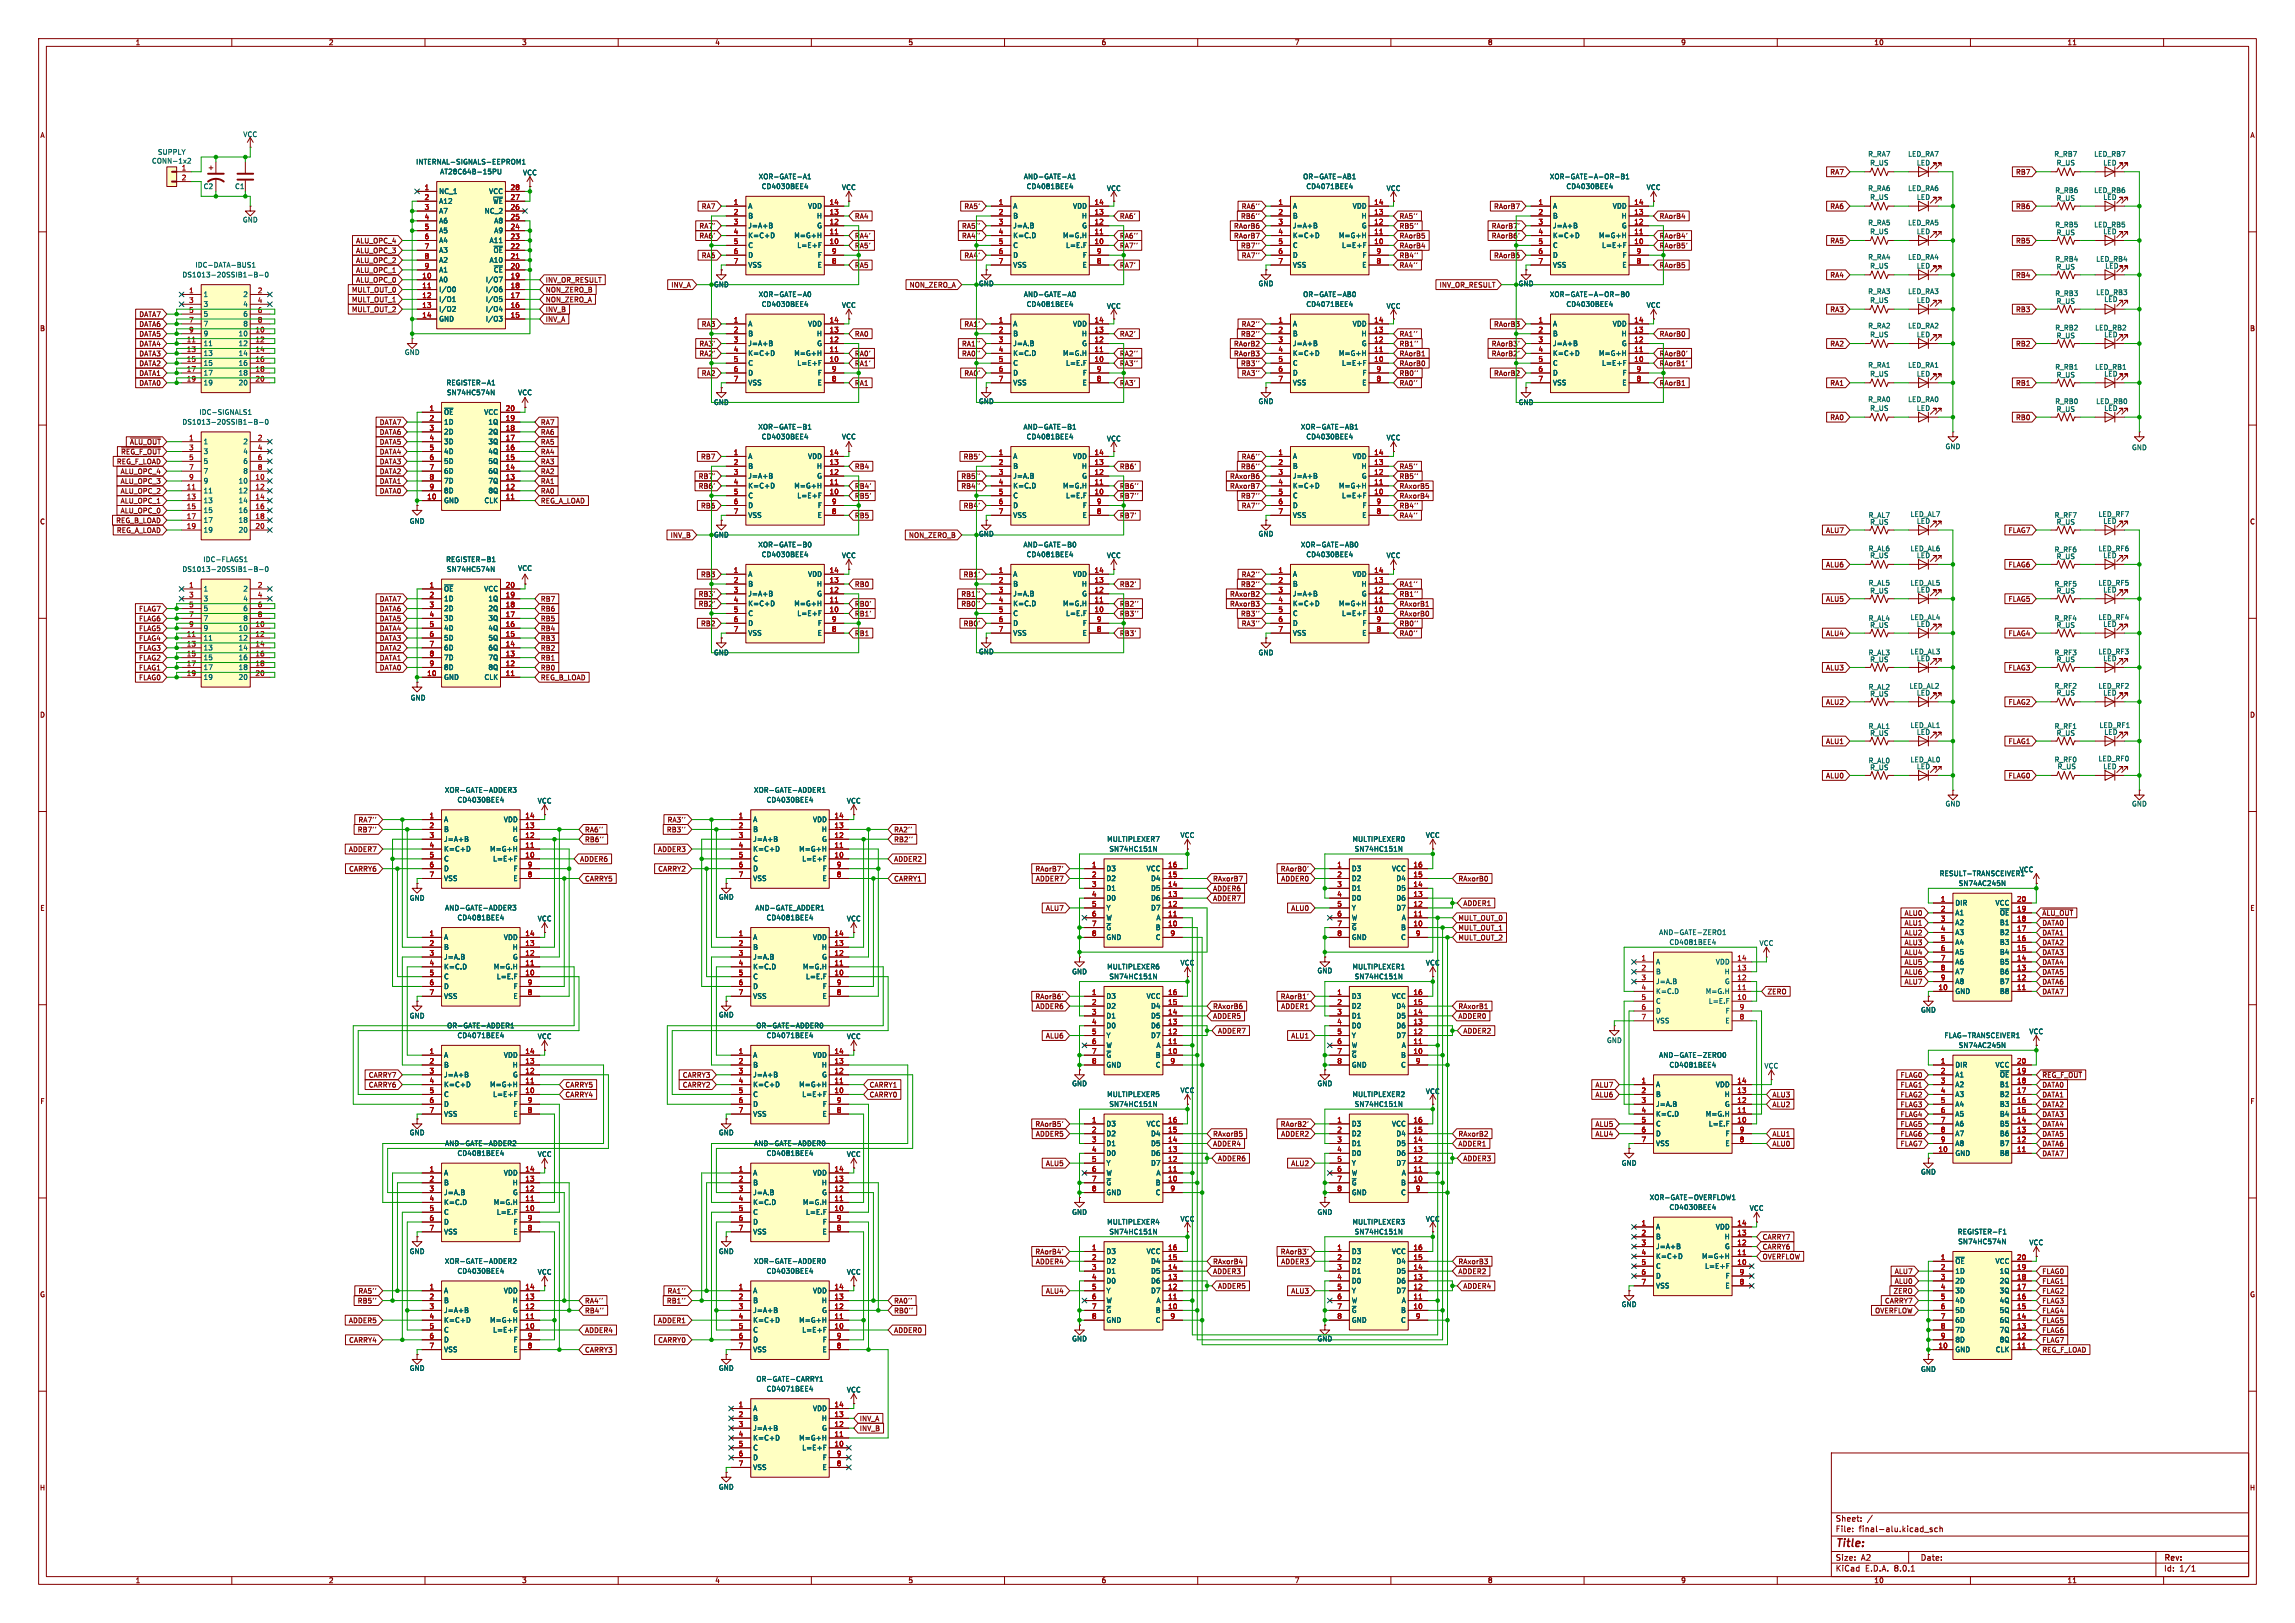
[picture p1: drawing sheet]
<svg xmlns="http://www.w3.org/2000/svg" width="594mm" height="420mm" viewBox="0 0 594 420" stroke-linecap="round" stroke-linejoin="round" font-family="sans-serif">
<defs><g id="words">
<text font-size="2.8" fill="#840000" x="475" y="400.9">Title:</text>
<g font-size="2.1" fill="#840000">
<text x="475" y="394">Sheet:</text>
<text x="475" y="396.7">File:</text>
<text x="481.1" y="396.7">final-alu.kicad_sch</text>
<text x="475" y="406.9">KiCad</text>
<text x="475" y="404.1">Size:</text>
<text x="481.7" y="404.1">A2</text>
<text x="482.7" y="406.9">E.D.A.</text>
<text x="490.3" y="406.9">8.0.1</text>
<text x="497" y="404.1">Date:</text>
<text x="560" y="404.3">Rev:</text>
<text x="560" y="406.9">Id:</text>
<text x="564.1" y="406.9">1/1</text>
</g>
<g font-size="1.8" fill="#840000">
<text x="35" y="11.9">1</text>
<text x="85" y="11.9">2</text>
<text x="135" y="11.9">3</text>
<text x="185" y="11.9">4</text>
<text x="235" y="11.9">5</text>
<text x="285" y="11.9">6</text>
<text x="335" y="11.9">7</text>
<text x="385" y="11.9">8</text>
<text x="435" y="11.9">9</text>
<text x="485" y="11.9">10</text>
<text x="535" y="11.9">11</text>
<text x="10.3" y="35.9">A</text>
<text x="582.3" y="35.9">A</text>
<text x="473.6" y="45.4">RA7</text>
<text x="521.7" y="45.4">RB7</text>
<text x="180.9" y="59.4">RA7'</text>
<text x="181.5" y="54.3">RA7</text>
<text x="221.1" y="56.8">RA4</text>
<text x="248.9" y="59.4">RA5''</text>
<text x="249.5" y="54.3">RA5'</text>
<text x="289.7" y="56.8">RA6'</text>
<text x="319.3" y="59.4">RAorB6</text>
<text x="321.1" y="56.8">RB6''</text>
<text x="321.2" y="54.3">RA6''</text>
<text x="362.1" y="56.8">RA5''</text>
<text x="362.1" y="59.4">RB5''</text>
<text x="386" y="59.4">RAorB7'</text>
<text x="386.6" y="54.3">RAorB7</text>
<text x="429.4" y="56.8">RAorB4</text>
<text x="473.6" y="54.3">RA6</text>
<text x="521.7" y="54.3">RB6</text>
<text x="92" y="63.2">ALU_OPC_4</text>
<text x="92" y="65.7">ALU_OPC_3</text>
<text x="180.9" y="61.9">RA6'</text>
<text x="221.1" y="61.9">RA4'</text>
<text x="221.1" y="64.5">RA5'</text>
<text x="248.9" y="61.9">RA4''</text>
<text x="289.7" y="61.9">RA6''</text>
<text x="289.7" y="64.5">RA7''</text>
<text x="319.3" y="61.9">RAorB7</text>
<text x="321.1" y="64.5">RB7''</text>
<text x="362.1" y="64.5">RAorB4</text>
<text x="362.1" y="61.9">RAorB5</text>
<text x="386" y="61.9">RAorB6'</text>
<text x="429.4" y="64.5">RAorB5'</text>
<text x="429.4" y="61.9">RAorB4'</text>
<text x="473.6" y="63.2">RA5</text>
<text x="521.7" y="63.2">RB5</text>
<text x="92" y="68.3">ALU_OPC_2</text>
<text x="92" y="70.8">ALU_OPC_1</text>
<text x="181.5" y="67">RA6</text>
<text x="221.1" y="69.5">RA5</text>
<text x="249.5" y="67">RA4'</text>
<text x="289.7" y="69.5">RA7'</text>
<text x="321.2" y="67">RA7''</text>
<text x="362.1" y="67">RB4''</text>
<text x="362.1" y="69.5">RA4''</text>
<text x="386.6" y="67">RAorB6</text>
<text x="429.4" y="69.5">RAorB5</text>
<text x="91" y="75.9">MULT_OUT_0</text>
<text x="92" y="73.3">ALU_OPC_0</text>
<text x="141.1" y="75.9">NON_ZERO_B</text>
<text x="141.1" y="73.3">INV_OR_RESULT</text>
<text x="173.6" y="74.6">INV_A</text>
<text x="235.3" y="74.6">NON_ZERO_A</text>
<text x="372.5" y="74.6">INV_OR_RESULT</text>
<text x="473.6" y="72.1">RA4</text>
<text x="521.7" y="72.1">RB4</text>
<text x="35.9" y="82.2">DATA7</text>
<text x="91" y="78.4">MULT_OUT_1</text>
<text x="91" y="81">MULT_OUT_2</text>
<text x="141.1" y="83.5">INV_A</text>
<text x="141.1" y="81">INV_B</text>
<text x="141.1" y="78.4">NON_ZERO_A</text>
<text x="473.6" y="81">RA3</text>
<text x="521.7" y="81">RB3</text>
<text x="10.3" y="85.9">B</text>
<text x="35.9" y="84.8">DATA6</text>
<text x="35.9" y="87.3">DATA5</text>
<text x="35.9" y="89.9">DATA4</text>
<text x="180.9" y="89.9">RA3'</text>
<text x="181.5" y="84.8">RA3</text>
<text x="221.1" y="87.3">RA0</text>
<text x="248.9" y="89.9">RA1''</text>
<text x="249.5" y="84.8">RA1'</text>
<text x="289.7" y="87.3">RA2'</text>
<text x="319.3" y="89.9">RAorB2</text>
<text x="321.1" y="87.3">RB2''</text>
<text x="321.2" y="84.8">RA2''</text>
<text x="362.1" y="89.9">RB1''</text>
<text x="362.1" y="87.3">RA1''</text>
<text x="386" y="89.9">RAorB3'</text>
<text x="386.6" y="84.8">RAorB3</text>
<text x="429.4" y="87.3">RAorB0</text>
<text x="473.6" y="89.9">RA2</text>
<text x="521.7" y="89.9">RB2</text>
<text x="582.3" y="85.9">B</text>
<text x="35.9" y="92.4">DATA3</text>
<text x="35.9" y="94.9">DATA2</text>
<text x="180.9" y="92.4">RA2'</text>
<text x="221.1" y="94.9">RA1'</text>
<text x="221.1" y="92.4">RA0'</text>
<text x="248.9" y="92.4">RA0''</text>
<text x="289.7" y="92.4">RA2''</text>
<text x="289.7" y="94.9">RA3''</text>
<text x="319.3" y="92.4">RAorB3</text>
<text x="321.1" y="94.9">RB3''</text>
<text x="362.1" y="92.4">RAorB1</text>
<text x="362.1" y="94.9">RAorB0</text>
<text x="386" y="92.4">RAorB2'</text>
<text x="429.4" y="92.4">RAorB0'</text>
<text x="429.4" y="94.9">RAorB1'</text>
<text x="35.9" y="100">DATA0</text>
<text x="35.9" y="97.5">DATA1</text>
<text x="181.5" y="97.5">RA2</text>
<text x="221.1" y="100">RA1</text>
<text x="249.5" y="97.5">RA0'</text>
<text x="289.7" y="100">RA3'</text>
<text x="321.2" y="97.5">RA3''</text>
<text x="362.1" y="100">RA0''</text>
<text x="362.1" y="97.5">RB0''</text>
<text x="386.6" y="97.5">RAorB2</text>
<text x="429.4" y="100">RAorB1</text>
<text x="473.6" y="100">RA1</text>
<text x="521.7" y="100">RB1</text>
<text x="98.2" y="110.2">DATA7</text>
<text x="98.2" y="112.7">DATA6</text>
<text x="139.9" y="110.2">RA7</text>
<text x="139.9" y="112.7">RA6</text>
<text x="473.6" y="108.9">RA0</text>
<text x="521.7" y="108.9">RB0</text>
<text x="31.2" y="117.8">~{REG_F_OUT}</text>
<text x="33.5" y="115.3">~{ALU_OUT}</text>
<text x="98.2" y="115.3">DATA5</text>
<text x="98.2" y="117.8">DATA4</text>
<text x="139.9" y="115.3">RA5</text>
<text x="139.9" y="117.8">RA4</text>
<text x="181.3" y="119.1">RB7</text>
<text x="249.3" y="119.1">RB5'</text>
<text x="321.2" y="119.1">RA6''</text>
<text x="30.1" y="120.3">REG_F_LOAD</text>
<text x="31.1" y="122.9">ALU_OPC_4</text>
<text x="31.1" y="125.4">ALU_OPC_3</text>
<text x="98.2" y="125.4">DATA1</text>
<text x="98.2" y="122.9">DATA2</text>
<text x="98.2" y="120.3">DATA3</text>
<text x="139.9" y="125.4">RA1</text>
<text x="139.9" y="122.9">RA2</text>
<text x="139.9" y="120.3">RA3</text>
<text x="180.7" y="124.1">RB7'</text>
<text x="221.1" y="121.6">RB4</text>
<text x="248.7" y="124.1">RB5''</text>
<text x="289.7" y="121.6">RB6'</text>
<text x="318.2" y="124.1">RAxorB6</text>
<text x="321.1" y="121.6">RB6''</text>
<text x="362.1" y="121.6">RA5''</text>
<text x="362.1" y="124.1">RB5''</text>
<text x="31.1" y="130.5">ALU_OPC_1</text>
<text x="31.1" y="128">ALU_OPC_2</text>
<text x="98.2" y="128">DATA0</text>
<text x="139.9" y="130.5">REG_A_LOAD</text>
<text x="139.9" y="128">RA0</text>
<text x="180.7" y="126.7">RB6'</text>
<text x="181.3" y="131.8">RB6</text>
<text x="221.1" y="126.7">RB4'</text>
<text x="221.1" y="129.2">RB5'</text>
<text x="248.7" y="126.7">RB4''</text>
<text x="249.3" y="131.8">RB4'</text>
<text x="289.7" y="126.7">RB6''</text>
<text x="289.7" y="129.2">RB7''</text>
<text x="318.2" y="126.7">RAxorB7</text>
<text x="321.1" y="129.2">RB7''</text>
<text x="321.2" y="131.8">RA7''</text>
<text x="362.1" y="129.2">RAxorB4</text>
<text x="362.1" y="131.8">RB4''</text>
<text x="362.1" y="126.7">RAxorB5</text>
<text x="10.3" y="135.9">C</text>
<text x="29.9" y="135.6">REG_B_LOAD</text>
<text x="31.1" y="133">ALU_OPC_0</text>
<text x="221.1" y="134.3">RB5</text>
<text x="289.7" y="134.3">RB7'</text>
<text x="362.1" y="134.3">RA4''</text>
<text x="582.3" y="135.9">C</text>
<text x="30.1" y="138.1">REG_A_LOAD</text>
<text x="173.4" y="139.4">INV_B</text>
<text x="235.1" y="139.4">NON_ZERO_B</text>
<text x="472.5" y="138.1">ALU7</text>
<text x="519.7" y="138.1">FLAG7</text>
<text x="181.3" y="149.5">RB3</text>
<text x="249.3" y="149.5">RB1'</text>
<text x="321.2" y="149.5">RA2''</text>
<text x="472.5" y="147">ALU6</text>
<text x="519.7" y="147">FLAG6</text>
<text x="98.2" y="155.9">DATA7</text>
<text x="139.9" y="155.9">RB7</text>
<text x="180.7" y="154.6">RB3'</text>
<text x="221.1" y="152.1">RB0</text>
<text x="248.7" y="154.6">RB1''</text>
<text x="289.7" y="152.1">RB2'</text>
<text x="318.2" y="154.6">RAxorB2</text>
<text x="321.1" y="152.1">RB2''</text>
<text x="362.1" y="154.6">RB1''</text>
<text x="362.1" y="152.1">RA1''</text>
<text x="472.5" y="155.9">ALU5</text>
<text x="519.7" y="155.9">FLAG5</text>
<text x="35.9" y="158.4">FLAG7</text>
<text x="35.9" y="161">FLAG6</text>
<text x="98.2" y="158.4">DATA6</text>
<text x="98.2" y="161">DATA5</text>
<text x="139.9" y="161">RB5</text>
<text x="139.9" y="158.4">RB6</text>
<text x="180.7" y="157.2">RB2'</text>
<text x="221.1" y="159.7">RB1'</text>
<text x="221.1" y="157.2">RB0'</text>
<text x="248.7" y="157.2">RB0''</text>
<text x="289.7" y="159.7">RB3''</text>
<text x="289.7" y="157.2">RB2''</text>
<text x="318.2" y="157.2">RAxorB3</text>
<text x="321.1" y="159.7">RB3''</text>
<text x="362.1" y="159.7">RAxorB0</text>
<text x="362.1" y="157.2">RAxorB1</text>
<text x="35.9" y="166.1">FLAG4</text>
<text x="35.9" y="163.5">FLAG5</text>
<text x="98.2" y="163.5">DATA4</text>
<text x="98.2" y="166.1">DATA3</text>
<text x="139.9" y="166.1">RB3</text>
<text x="139.9" y="163.5">RB4</text>
<text x="181.3" y="162.2">RB2</text>
<text x="221.1" y="164.8">RB1</text>
<text x="249.3" y="162.2">RB0'</text>
<text x="289.7" y="164.8">RB3'</text>
<text x="321.2" y="162.2">RA3''</text>
<text x="362.1" y="164.8">RA0''</text>
<text x="362.1" y="162.2">RB0''</text>
<text x="472.5" y="164.8">ALU4</text>
<text x="519.7" y="164.8">FLAG4</text>
<text x="35.9" y="168.6">FLAG3</text>
<text x="35.9" y="171.1">FLAG2</text>
<text x="35.9" y="173.7">FLAG1</text>
<text x="98.2" y="171.1">DATA1</text>
<text x="98.2" y="168.6">DATA2</text>
<text x="98.2" y="173.7">DATA0</text>
<text x="139.9" y="173.7">RB0</text>
<text x="139.9" y="171.1">RB1</text>
<text x="139.9" y="168.6">RB2</text>
<text x="472.5" y="173.7">ALU3</text>
<text x="519.7" y="173.7">FLAG3</text>
<text x="35.9" y="176.2">FLAG0</text>
<text x="139.9" y="176.2">REG_B_LOAD</text>
<text x="10.3" y="185.9">D</text>
<text x="472.5" y="182.6">ALU2</text>
<text x="519.7" y="182.6">FLAG2</text>
<text x="582.3" y="185.9">D</text>
<text x="472.5" y="192.7">ALU1</text>
<text x="519.7" y="192.7">FLAG1</text>
<text x="472.5" y="201.6">ALU0</text>
<text x="519.7" y="201.6">FLAG0</text>
<text x="92.5" y="215.6">RB7''</text>
<text x="92.7" y="213">RA7''</text>
<text x="151.3" y="215.6">RA6''</text>
<text x="172.5" y="215.6">RB3''</text>
<text x="172.7" y="213">RA3''</text>
<text x="231.3" y="215.6">RA2''</text>
<text x="90.2" y="220.7">ADDER7</text>
<text x="151.3" y="218.1">RB6''</text>
<text x="170.2" y="220.7">ADDER3</text>
<text x="231.3" y="218.1">RB2''</text>
<text x="90.2" y="225.7">CARRY6</text>
<text x="150" y="223.2">ADDER6</text>
<text x="170.2" y="225.7">CARRY2</text>
<text x="231.3" y="223.2">ADDER2</text>
<text x="267.9" y="225.7">RAorB7'</text>
<text x="331.4" y="225.7">RAorB0'</text>
<text x="151.3" y="228.3">CARRY5</text>
<text x="231.3" y="228.3">CARRY1</text>
<text x="268" y="228.3">ADDER7</text>
<text x="313.9" y="233.4">ADDER7</text>
<text x="313.9" y="230.8">ADDER6</text>
<text x="313.9" y="228.3">RAxorB7</text>
<text x="331.5" y="228.3">ADDER0</text>
<text x="377.4" y="228.3">RAxorB0</text>
<text x="10.3" y="235.9">E</text>
<text x="270.6" y="235.9">ALU7</text>
<text x="334.1" y="235.9">ALU0</text>
<text x="377.4" y="238.4">MULT_OUT_0</text>
<text x="378.6" y="234.6">ADDER1</text>
<text x="492.8" y="237.2">ALU0</text>
<text x="492.8" y="239.7">ALU1</text>
<text x="528.5" y="239.7">DATA0</text>
<text x="528.5" y="237.2">~{ALU_OUT}</text>
<text x="582.3" y="235.9">E</text>
<text x="377.4" y="241">MULT_OUT_1</text>
<text x="377.4" y="243.5">MULT_OUT_2</text>
<text x="492.8" y="242.3">ALU2</text>
<text x="492.8" y="244.8">ALU3</text>
<text x="528.5" y="244.8">DATA2</text>
<text x="528.5" y="242.3">DATA1</text>
<text x="492.8" y="247.3">ALU4</text>
<text x="492.8" y="249.9">ALU5</text>
<text x="528.5" y="249.9">DATA4</text>
<text x="528.5" y="247.3">DATA3</text>
<text x="457.4" y="257.5">ZERO</text>
<text x="492.8" y="255">ALU7</text>
<text x="492.8" y="252.4">ALU6</text>
<text x="528.5" y="255">DATA6</text>
<text x="528.5" y="252.4">DATA5</text>
<text x="528.5" y="257.5">DATA7</text>
<text x="267.9" y="258.8">RAorB6'</text>
<text x="268" y="261.3">ADDER6</text>
<text x="313.9" y="261.3">RAxorB6</text>
<text x="313.9" y="263.8">ADDER5</text>
<text x="331.4" y="258.8">RAorB1'</text>
<text x="331.5" y="261.3">ADDER1</text>
<text x="377.4" y="261.3">RAxorB1</text>
<text x="377.4" y="263.8">ADDER0</text>
<text x="270.6" y="268.9">ALU6</text>
<text x="315.1" y="267.7">ADDER7</text>
<text x="334.1" y="268.9">ALU1</text>
<text x="378.6" y="267.7">ADDER2</text>
<text x="95.3" y="281.6">CARRY6</text>
<text x="95.3" y="279.1">CARRY7</text>
<text x="146.2" y="281.6">CARRY5</text>
<text x="176.6" y="279.1">CARRY3</text>
<text x="176.6" y="281.6">CARRY2</text>
<text x="224.9" y="281.6">CARRY1</text>
<text x="412.8" y="281.6">ALU7</text>
<text x="491.8" y="281.6">FLAG1</text>
<text x="491.8" y="279.1">FLAG0</text>
<text x="528.5" y="281.6">DATA0</text>
<text x="528.5" y="279.1">~{REG_F_OUT}</text>
<text x="10.3" y="285.9">F</text>
<text x="146.2" y="284.2">CARRY4</text>
<text x="224.9" y="284.2">CARRY0</text>
<text x="412.8" y="284.2">ALU6</text>
<text x="458.6" y="286.7">ALU2</text>
<text x="458.6" y="284.2">ALU3</text>
<text x="491.8" y="286.7">FLAG3</text>
<text x="491.8" y="284.2">FLAG2</text>
<text x="528.5" y="286.7">DATA2</text>
<text x="528.5" y="284.2">DATA1</text>
<text x="582.3" y="285.9">F</text>
<text x="267.9" y="291.8">RAorB5'</text>
<text x="331.4" y="291.8">RAorB2'</text>
<text x="412.8" y="291.8">ALU5</text>
<text x="491.8" y="289.2">FLAG4</text>
<text x="491.8" y="291.8">FLAG5</text>
<text x="528.5" y="289.2">DATA3</text>
<text x="528.5" y="291.8">DATA4</text>
<text x="268" y="294.3">ADDER5</text>
<text x="313.9" y="294.3">RAxorB5</text>
<text x="313.9" y="296.9">ADDER4</text>
<text x="331.5" y="294.3">ADDER2</text>
<text x="377.4" y="296.9">ADDER1</text>
<text x="377.4" y="294.3">RAxorB2</text>
<text x="412.8" y="294.3">ALU4</text>
<text x="458.6" y="296.9">ALU0</text>
<text x="458.6" y="294.3">ALU1</text>
<text x="491.8" y="294.3">FLAG6</text>
<text x="491.8" y="296.9">FLAG7</text>
<text x="528.5" y="296.9">DATA6</text>
<text x="528.5" y="294.3">DATA5</text>
<text x="528.5" y="299.4">DATA7</text>
<text x="270.6" y="301.9">ALU5</text>
<text x="315.1" y="300.7">ADDER6</text>
<text x="334.1" y="301.9">ALU2</text>
<text x="378.6" y="300.7">ADDER3</text>
<text x="456.1" y="323.5">CARRY6</text>
<text x="456.1" y="321">CARRY7</text>
<text x="267.9" y="324.8">RAorB4'</text>
<text x="268" y="327.3">ADDER4</text>
<text x="313.9" y="329.9">ADDER3</text>
<text x="313.9" y="327.3">RAxorB4</text>
<text x="331.4" y="324.8">RAorB3'</text>
<text x="331.5" y="327.3">ADDER3</text>
<text x="377.4" y="329.9">ADDER2</text>
<text x="377.4" y="327.3">RAxorB3</text>
<text x="456.1" y="326.1">OVERFLOW</text>
<text x="490.3" y="329.9">ALU7</text>
<text x="528.5" y="329.9">FLAG0</text>
<text x="10.3" y="335.9">G</text>
<text x="92.7" y="335">RA5''</text>
<text x="172.7" y="335">RA1''</text>
<text x="270.6" y="335">ALU4</text>
<text x="315.1" y="333.7">ADDER5</text>
<text x="334.1" y="335">ALU3</text>
<text x="378.6" y="333.7">ADDER4</text>
<text x="490" y="335">ZERO</text>
<text x="490.3" y="332.4">ALU0</text>
<text x="528.5" y="335">FLAG2</text>
<text x="528.5" y="332.4">FLAG1</text>
<text x="582.3" y="335.9">G</text>
<text x="92.5" y="337.5">RB5''</text>
<text x="151.3" y="340">RB4''</text>
<text x="151.3" y="337.5">RA4''</text>
<text x="172.5" y="337.5">RB1''</text>
<text x="231.3" y="340">RB0''</text>
<text x="231.3" y="337.5">RA0''</text>
<text x="485.2" y="340">OVERFLOW</text>
<text x="487.7" y="337.5">CARRY7</text>
<text x="528.5" y="337.5">FLAG3</text>
<text x="528.5" y="340">FLAG4</text>
<text x="90.2" y="342.6">ADDER5</text>
<text x="90.2" y="347.7">CARRY4</text>
<text x="151.3" y="345.1">ADDER4</text>
<text x="170.2" y="342.6">ADDER1</text>
<text x="170.2" y="347.7">CARRY0</text>
<text x="231.3" y="345.1">ADDER0</text>
<text x="528.5" y="345.1">FLAG6</text>
<text x="528.5" y="342.6">FLAG5</text>
<text x="528.5" y="347.7">FLAG7</text>
<text x="151.3" y="350.2">CARRY3</text>
<text x="528.5" y="350.2">REG_F_LOAD</text>
<text x="222.4" y="370.5">INV_B</text>
<text x="222.4" y="368">INV_A</text>
<text x="10.2" y="385.9">H</text>
<text x="582.2" y="385.9">H</text>
<text x="35" y="409.9">1</text>
<text x="85" y="409.9">2</text>
<text x="135" y="409.9">3</text>
<text x="185" y="409.9">4</text>
<text x="235" y="409.9">5</text>
<text x="285" y="409.9">6</text>
<text x="335" y="409.9">7</text>
<text x="385" y="409.9">8</text>
<text x="435" y="409.9">9</text>
<text x="485" y="409.9">10</text>
<text x="535" y="409.9">11</text>
</g>
<g font-size="1.8" fill="#006464">
<text x="62.9" y="35.7">VCC</text>
<text x="40.7" y="40.2">SUPPLY</text>
<text x="483.4" y="40.7">R_RA7</text>
<text x="493.7" y="40.7">LED_RA7</text>
<text x="531.6" y="40.7">R_RB7</text>
<text x="541.9" y="40.7">LED_RB7</text>
<text x="39.2" y="42.5">CONN-1x2</text>
<text x="107.6" y="42.8">INTERNAL-SIGNALS-EEPROM1</text>
<text x="113.8" y="45.3">AT28C64B-15PU</text>
<text x="135.2" y="45.6">VCC</text>
<text x="196.2" y="46.6">XOR-GATE-A1</text>
<text x="264.9" y="46.6">AND-GATE-A1</text>
<text x="337.2" y="46.6">OR-GATE-AB1</text>
<text x="401" y="46.6">XOR-GATE-A-OR-B1</text>
<text x="483.9" y="43">R_US</text>
<text x="496" y="43">LED</text>
<text x="532.2" y="43">R_US</text>
<text x="544.3" y="43">LED</text>
<text x="52.6" y="49.1">C2</text>
<text x="60.7" y="49.1">C1</text>
<text x="113.5" y="50.4">NC_1</text>
<text x="113.5" y="52.9">A12</text>
<text x="126.5" y="50.4">VCC</text>
<text x="127.5" y="52.9">~{WE}</text>
<text x="197" y="49.1">CD4030BEE4</text>
<text x="217.8" y="49.4">VCC</text>
<text x="265.6" y="49.1">CD4081BEE4</text>
<text x="286.4" y="49.6">VCC</text>
<text x="338" y="49.1">CD4071BEE4</text>
<text x="358.8" y="49.6">VCC</text>
<text x="405.3" y="49.1">CD4030BEE4</text>
<text x="426.1" y="49.4">VCC</text>
<text x="483.4" y="49.6">R_RA6</text>
<text x="483.9" y="51.9">R_US</text>
<text x="493.7" y="49.6">LED_RA6</text>
<text x="496" y="51.9">LED</text>
<text x="531.8" y="50.1">R_RB6</text>
<text x="532.2" y="52.2">R_US</text>
<text x="541.9" y="50.1">LED_RB6</text>
<text x="544.3" y="51.9">LED</text>
<text x="62.7" y="57.8">GND</text>
<text x="113.5" y="55.5">A7</text>
<text x="113.5" y="58">A6</text>
<text x="125.3" y="55.5">NC_2</text>
<text x="127.8" y="58">A8</text>
<text x="193.5" y="54.2">A</text>
<text x="193.5" y="56.7">B</text>
<text x="193.5" y="59.3">J=A+B</text>
<text x="209" y="54.2">VDD</text>
<text x="211.3" y="56.7">H</text>
<text x="211.4" y="59.3">G</text>
<text x="262.1" y="54.2">A</text>
<text x="262.1" y="56.7">B</text>
<text x="262.1" y="59.3">J=A.B</text>
<text x="277.6" y="54.2">VDD</text>
<text x="279.9" y="56.7">H</text>
<text x="280" y="59.3">G</text>
<text x="334.5" y="54.2">A</text>
<text x="334.5" y="56.7">B</text>
<text x="334.5" y="59.3">J=A+B</text>
<text x="350" y="54.2">VDD</text>
<text x="352.3" y="56.7">H</text>
<text x="352.3" y="59.3">G</text>
<text x="401.8" y="54.2">A</text>
<text x="401.8" y="56.7">B</text>
<text x="401.8" y="59.3">J=A+B</text>
<text x="417.3" y="54.2">VDD</text>
<text x="419.6" y="56.7">H</text>
<text x="419.7" y="59.3">G</text>
<text x="483.4" y="58.5">R_RA5</text>
<text x="493.7" y="58.5">LED_RA5</text>
<text x="531.8" y="59">R_RB5</text>
<text x="541.9" y="59">LED_RB5</text>
<text x="113.5" y="60.6">A5</text>
<text x="113.5" y="63.1">A4</text>
<text x="113.5" y="65.6">A3</text>
<text x="126.6" y="63.1">A11</text>
<text x="127.6" y="65.6">~{OE}</text>
<text x="127.8" y="60.6">A9</text>
<text x="193.5" y="61.8">K=C+D</text>
<text x="193.5" y="64.4">C</text>
<text x="205.5" y="61.8">M=G+H</text>
<text x="206.2" y="64.4">L=E+F</text>
<text x="262.1" y="61.8">K=C.D</text>
<text x="262.1" y="64.4">C</text>
<text x="275" y="61.8">M=G.H</text>
<text x="275.8" y="64.4">L=E.F</text>
<text x="334.5" y="61.8">K=C+D</text>
<text x="334.5" y="64.4">C</text>
<text x="346.4" y="61.8">M=G+H</text>
<text x="347.2" y="64.4">L=E+F</text>
<text x="401.8" y="61.8">K=C+D</text>
<text x="401.8" y="64.4">C</text>
<text x="413.7" y="61.8">M=G+H</text>
<text x="414.5" y="64.4">L=E+F</text>
<text x="483.9" y="60.8">R_US</text>
<text x="496" y="60.8">LED</text>
<text x="532.2" y="61.1">R_US</text>
<text x="544.3" y="60.8">LED</text>
<text x="47.1" y="72">DS1013-20SSIB1-B-0</text>
<text x="50.5" y="69.4">IDC-DATA-BUS1</text>
<text x="113.5" y="68.2">A2</text>
<text x="113.5" y="70.7">A1</text>
<text x="126.6" y="68.2">A10</text>
<text x="127.7" y="70.7">~{CE}</text>
<text x="193.5" y="66.9">D</text>
<text x="193.5" y="69.4">VSS</text>
<text x="211.5" y="69.4">E</text>
<text x="211.6" y="66.9">F</text>
<text x="262.1" y="66.9">D</text>
<text x="262.1" y="69.4">VSS</text>
<text x="280.1" y="69.4">E</text>
<text x="280.1" y="66.9">F</text>
<text x="334.5" y="66.9">D</text>
<text x="334.5" y="69.4">VSS</text>
<text x="352.5" y="69.4">E</text>
<text x="352.5" y="66.9">F</text>
<text x="401.8" y="66.9">D</text>
<text x="401.8" y="69.4">VSS</text>
<text x="419.8" y="69.4">E</text>
<text x="419.8" y="66.9">F</text>
<text x="483.4" y="67.4">R_RA4</text>
<text x="483.9" y="69.7">R_US</text>
<text x="493.7" y="67.4">LED_RA4</text>
<text x="496" y="69.7">LED</text>
<text x="531.8" y="67.9">R_RB4</text>
<text x="532.2" y="70">R_US</text>
<text x="542.4" y="67.9">LED_RB4</text>
<text x="544.8" y="69.7">LED</text>
<text x="52.6" y="77.1">1</text>
<text x="62.8" y="77.1">2</text>
<text x="113.5" y="73.3">A0</text>
<text x="113.5" y="75.8">I/O0</text>
<text x="125.6" y="75.8">I/O6</text>
<text x="125.6" y="73.3">I/O7</text>
<text x="184.7" y="74.5">GND</text>
<text x="196.2" y="77.1">XOR-GATE-A0</text>
<text x="253.2" y="74.3">GND</text>
<text x="264.9" y="77.1">AND-GATE-A0</text>
<text x="325.6" y="74.3">GND</text>
<text x="337.2" y="77.1">OR-GATE-AB0</text>
<text x="392.9" y="74.3">GND</text>
<text x="401" y="77.1">XOR-GATE-A-OR-B0</text>
<text x="483.4" y="76.3">R_RA3</text>
<text x="493.7" y="76.3">LED_RA3</text>
<text x="531.8" y="76.8">R_RB3</text>
<text x="542.4" y="76.6">LED_RB3</text>
<text x="52.6" y="79.6">3</text>
<text x="52.6" y="82.1">5</text>
<text x="62.8" y="79.6">4</text>
<text x="62.8" y="82.1">6</text>
<text x="113.5" y="78.3">I/O1</text>
<text x="113.5" y="80.9">I/O2</text>
<text x="113.5" y="83.4">GND</text>
<text x="125.6" y="83.4">I/O3</text>
<text x="125.6" y="80.9">I/O4</text>
<text x="125.6" y="78.3">I/O5</text>
<text x="197" y="79.6">CD4030BEE4</text>
<text x="217.8" y="79.9">VCC</text>
<text x="265.6" y="79.6">CD4081BEE4</text>
<text x="286.4" y="80.1">VCC</text>
<text x="338" y="79.6">CD4071BEE4</text>
<text x="358.8" y="80.1">VCC</text>
<text x="405.3" y="79.6">CD4030BEE4</text>
<text x="426.1" y="79.9">VCC</text>
<text x="483.9" y="78.6">R_US</text>
<text x="496" y="78.6">LED</text>
<text x="532.2" y="78.8">R_US</text>
<text x="544.5" y="78.3">LED</text>
<text x="52.6" y="89.8">11</text>
<text x="52.6" y="84.7">7</text>
<text x="52.6" y="87.2">9</text>
<text x="61.6" y="87.2">10</text>
<text x="61.6" y="89.8">12</text>
<text x="62.8" y="84.7">8</text>
<text x="193.5" y="84.7">A</text>
<text x="193.5" y="87.2">B</text>
<text x="193.5" y="89.8">J=A+B</text>
<text x="209" y="84.7">VDD</text>
<text x="211.3" y="87.2">H</text>
<text x="211.4" y="89.8">G</text>
<text x="262.1" y="84.7">A</text>
<text x="262.1" y="87.2">B</text>
<text x="262.1" y="89.8">J=A.B</text>
<text x="277.6" y="84.7">VDD</text>
<text x="279.9" y="87.2">H</text>
<text x="280" y="89.8">G</text>
<text x="334.5" y="84.7">A</text>
<text x="334.5" y="87.2">B</text>
<text x="334.5" y="89.8">J=A+B</text>
<text x="350" y="84.7">VDD</text>
<text x="352.3" y="87.2">H</text>
<text x="352.3" y="89.8">G</text>
<text x="401.8" y="84.7">A</text>
<text x="401.8" y="87.2">B</text>
<text x="401.8" y="89.8">J=A+B</text>
<text x="417.3" y="84.7">VDD</text>
<text x="419.6" y="87.2">H</text>
<text x="419.7" y="89.8">G</text>
<text x="483.4" y="85.2">R_RA2</text>
<text x="483.9" y="87.5">R_US</text>
<text x="493.7" y="85.2">LED_RA2</text>
<text x="496" y="87.5">LED</text>
<text x="531.8" y="85.7">R_RB2</text>
<text x="532.2" y="87.7">R_US</text>
<text x="542.2" y="85.7">LED_RB2</text>
<text x="544.5" y="87.5">LED</text>
<text x="52.6" y="92.3">13</text>
<text x="52.6" y="94.8">15</text>
<text x="61.6" y="92.3">14</text>
<text x="61.6" y="94.8">16</text>
<text x="104.6" y="92">GND</text>
<text x="193.5" y="92.3">K=C+D</text>
<text x="193.5" y="94.8">C</text>
<text x="205.5" y="92.3">M=G+H</text>
<text x="206.2" y="94.8">L=E+F</text>
<text x="262.1" y="92.3">K=C.D</text>
<text x="262.1" y="94.8">C</text>
<text x="275" y="92.3">M=G.H</text>
<text x="275.8" y="94.8">L=E.F</text>
<text x="334.5" y="92.3">K=C+D</text>
<text x="334.5" y="94.8">C</text>
<text x="346.4" y="92.3">M=G+H</text>
<text x="347.2" y="94.8">L=E+F</text>
<text x="401.8" y="92.3">K=C+D</text>
<text x="401.8" y="94.8">C</text>
<text x="413.7" y="92.3">M=G+H</text>
<text x="414.5" y="94.8">L=E+F</text>
<text x="483.4" y="95.4">R_RA1</text>
<text x="493.7" y="95.4">LED_RA1</text>
<text x="531.8" y="95.9">R_RB1</text>
<text x="542.2" y="95.9">LED_RB1</text>
<text x="52.6" y="97.4">17</text>
<text x="52.6" y="99.9">19</text>
<text x="61.6" y="97.4">18</text>
<text x="61.6" y="99.9">20</text>
<text x="115.4" y="99.9">REGISTER-A1</text>
<text x="193.5" y="97.4">D</text>
<text x="193.5" y="99.9">VSS</text>
<text x="211.5" y="99.9">E</text>
<text x="211.6" y="97.4">F</text>
<text x="262.1" y="97.4">D</text>
<text x="262.1" y="99.9">VSS</text>
<text x="280.1" y="99.9">E</text>
<text x="280.1" y="97.4">F</text>
<text x="334.5" y="97.4">D</text>
<text x="334.5" y="99.9">VSS</text>
<text x="352.5" y="99.9">E</text>
<text x="352.5" y="97.4">F</text>
<text x="401.8" y="97.4">D</text>
<text x="401.8" y="99.9">VSS</text>
<text x="419.8" y="99.9">E</text>
<text x="419.8" y="97.4">F</text>
<text x="483.9" y="97.6">R_US</text>
<text x="496" y="97.6">LED</text>
<text x="532.2" y="97.9">R_US</text>
<text x="544.5" y="97.6">LED</text>
<text x="51.5" y="107.5">IDC-SIGNALS1</text>
<text x="114.8" y="107.5">~{OE}</text>
<text x="115.6" y="102.5">SN74HC574N</text>
<text x="125.2" y="107.5">VCC</text>
<text x="134" y="102.5">VCC</text>
<text x="184.7" y="105">GND</text>
<text x="253.2" y="104.7">GND</text>
<text x="325.6" y="104.7">GND</text>
<text x="392.9" y="105">GND</text>
<text x="483.4" y="104.2">R_RA0</text>
<text x="483.9" y="106.5">R_US</text>
<text x="493.7" y="104.2">LED_RA0</text>
<text x="496" y="106.5">LED</text>
<text x="531.8" y="104.7">R_RB0</text>
<text x="532.2" y="106.8">R_US</text>
<text x="542.4" y="104.7">LED_RB0</text>
<text x="544.5" y="106.5">LED</text>
<text x="47.1" y="110.1">DS1013-20SSIB1-B-0</text>
<text x="114.8" y="110.1">1D</text>
<text x="114.8" y="112.6">2D</text>
<text x="126.3" y="112.6">2Q</text>
<text x="126.3" y="110.1">1Q</text>
<text x="196.1" y="111.4">XOR-GATE-B1</text>
<text x="197" y="113.9">CD4030BEE4</text>
<text x="217.8" y="113.9">VCC</text>
<text x="264.8" y="111.4">AND-GATE-B1</text>
<text x="265.6" y="113.9">CD4081BEE4</text>
<text x="336.6" y="111.4">XOR-GATE-AB1</text>
<text x="338" y="113.9">CD4030BEE4</text>
<text x="52.6" y="115.2">1</text>
<text x="52.6" y="117.7">3</text>
<text x="62.8" y="115.2">2</text>
<text x="62.8" y="117.7">4</text>
<text x="114.8" y="115.2">3D</text>
<text x="114.8" y="117.7">4D</text>
<text x="126.3" y="117.7">4Q</text>
<text x="126.3" y="115.2">3Q</text>
<text x="193.5" y="119">A</text>
<text x="209" y="119">VDD</text>
<text x="262.1" y="119">A</text>
<text x="277.6" y="119">VDD</text>
<text x="286.4" y="114.4">VCC</text>
<text x="334.5" y="119">A</text>
<text x="350" y="119">VDD</text>
<text x="358.8" y="114.1">VCC</text>
<text x="503.4" y="116.4">GND</text>
<text x="551.7" y="116.7">GND</text>
<text x="52.6" y="120.2">5</text>
<text x="52.6" y="122.8">7</text>
<text x="52.6" y="125.3">9</text>
<text x="61.6" y="125.3">10</text>
<text x="62.8" y="120.2">6</text>
<text x="62.8" y="122.8">8</text>
<text x="114.8" y="120.2">5D</text>
<text x="114.8" y="122.8">6D</text>
<text x="114.8" y="125.3">7D</text>
<text x="126.3" y="125.3">7Q</text>
<text x="126.3" y="122.8">6Q</text>
<text x="126.3" y="120.2">5Q</text>
<text x="193.5" y="121.5">B</text>
<text x="193.5" y="124.1">J=A+B</text>
<text x="211.3" y="121.5">H</text>
<text x="211.4" y="124.1">G</text>
<text x="262.1" y="121.5">B</text>
<text x="262.1" y="124.1">J=A.B</text>
<text x="279.9" y="121.5">H</text>
<text x="280" y="124.1">G</text>
<text x="334.5" y="121.5">B</text>
<text x="334.5" y="124.1">J=A+B</text>
<text x="352.3" y="121.5">H</text>
<text x="352.3" y="124.1">G</text>
<text x="52.6" y="127.9">11</text>
<text x="52.6" y="130.4">13</text>
<text x="61.6" y="127.9">12</text>
<text x="61.6" y="130.4">14</text>
<text x="114.8" y="130.4">GND</text>
<text x="114.8" y="127.9">8D</text>
<text x="125.3" y="130.4">CLK</text>
<text x="126.3" y="127.9">8Q</text>
<text x="193.5" y="126.6">K=C+D</text>
<text x="193.5" y="129.1">C</text>
<text x="193.5" y="131.7">D</text>
<text x="205.5" y="126.6">M=G+H</text>
<text x="206.2" y="129.1">L=E+F</text>
<text x="211.6" y="131.7">F</text>
<text x="262.1" y="126.6">K=C.D</text>
<text x="262.1" y="129.1">C</text>
<text x="262.1" y="131.7">D</text>
<text x="275" y="126.6">M=G.H</text>
<text x="275.8" y="129.1">L=E.F</text>
<text x="280.1" y="131.7">F</text>
<text x="334.5" y="126.6">K=C+D</text>
<text x="334.5" y="129.1">C</text>
<text x="334.5" y="131.7">D</text>
<text x="346.4" y="126.6">M=G+H</text>
<text x="347.2" y="129.1">L=E+F</text>
<text x="352.5" y="131.7">F</text>
<text x="52.6" y="132.9">15</text>
<text x="52.6" y="135.5">17</text>
<text x="61.6" y="132.9">16</text>
<text x="61.6" y="135.5">18</text>
<text x="105.9" y="135.7">GND</text>
<text x="193.5" y="134.2">VSS</text>
<text x="211.5" y="134.2">E</text>
<text x="262.1" y="134.2">VSS</text>
<text x="280.1" y="134.2">E</text>
<text x="334.5" y="134.2">VSS</text>
<text x="352.5" y="134.2">E</text>
<text x="483.5" y="134.2">R_AL7</text>
<text x="483.9" y="136">R_US</text>
<text x="494.4" y="134">LED_AL7</text>
<text x="496" y="135.7">LED</text>
<text x="531.7" y="134.2">R_RF7</text>
<text x="532.2" y="136">R_US</text>
<text x="543" y="134">LED_RF7</text>
<text x="544.3" y="135.7">LED</text>
<text x="52.6" y="138">19</text>
<text x="61.6" y="138">20</text>
<text x="184.7" y="139.3">GND</text>
<text x="196.1" y="141.8">XOR-GATE-B0</text>
<text x="253.2" y="139">GND</text>
<text x="264.8" y="141.8">AND-GATE-B0</text>
<text x="325.6" y="139">GND</text>
<text x="336.6" y="141.8">XOR-GATE-AB0</text>
<text x="483.5" y="142.8">R_AL6</text>
<text x="494.4" y="142.8">LED_AL6</text>
<text x="531.7" y="143.1">R_RF6</text>
<text x="543" y="142.8">LED_RF6</text>
<text x="47.1" y="148.2">DS1013-20SSIB1-B-0</text>
<text x="52.5" y="145.6">IDC-FLAGS1</text>
<text x="115.3" y="145.6">REGISTER-B1</text>
<text x="115.6" y="148.2">SN74HC574N</text>
<text x="134" y="147.9">VCC</text>
<text x="193.5" y="149.5">A</text>
<text x="197" y="144.4">CD4030BEE4</text>
<text x="209" y="149.5">VDD</text>
<text x="217.8" y="144.6">VCC</text>
<text x="262.1" y="149.5">A</text>
<text x="265.6" y="144.4">CD4081BEE4</text>
<text x="277.6" y="149.5">VDD</text>
<text x="286.4" y="144.6">VCC</text>
<text x="334.5" y="149.5">A</text>
<text x="338" y="144.4">CD4030BEE4</text>
<text x="350" y="149.5">VDD</text>
<text x="358.8" y="144.6">VCC</text>
<text x="483.9" y="144.6">R_US</text>
<text x="496" y="144.6">LED</text>
<text x="532.2" y="144.9">R_US</text>
<text x="544.3" y="144.6">LED</text>
<text x="52.6" y="153.3">1</text>
<text x="52.6" y="155.8">3</text>
<text x="62.8" y="153.3">2</text>
<text x="62.8" y="155.8">4</text>
<text x="114.8" y="153.3">~{OE}</text>
<text x="114.8" y="155.8">1D</text>
<text x="125.2" y="153.3">VCC</text>
<text x="126.3" y="155.8">1Q</text>
<text x="193.5" y="152">B</text>
<text x="193.5" y="154.5">J=A+B</text>
<text x="211.3" y="152">H</text>
<text x="211.4" y="154.5">G</text>
<text x="262.1" y="152">B</text>
<text x="262.1" y="154.5">J=A.B</text>
<text x="279.9" y="152">H</text>
<text x="280" y="154.5">G</text>
<text x="334.5" y="152">B</text>
<text x="334.5" y="154.5">J=A+B</text>
<text x="352.3" y="152">H</text>
<text x="352.3" y="154.5">G</text>
<text x="483.5" y="151.7">R_AL5</text>
<text x="483.9" y="153.8">R_US</text>
<text x="494.4" y="151.7">LED_AL5</text>
<text x="496" y="153.5">LED</text>
<text x="531.7" y="152">R_RF5</text>
<text x="532.2" y="153.8">R_US</text>
<text x="543" y="151.7">LED_RF5</text>
<text x="544.3" y="153.5">LED</text>
<text x="52.6" y="158.3">5</text>
<text x="52.6" y="160.9">7</text>
<text x="62.8" y="158.3">6</text>
<text x="62.8" y="160.9">8</text>
<text x="114.8" y="158.3">2D</text>
<text x="114.8" y="160.9">3D</text>
<text x="126.3" y="160.9">3Q</text>
<text x="126.3" y="158.3">2Q</text>
<text x="193.5" y="157.1">K=C+D</text>
<text x="193.5" y="159.6">C</text>
<text x="205.5" y="157.1">M=G+H</text>
<text x="206.2" y="159.6">L=E+F</text>
<text x="262.1" y="157.1">K=C.D</text>
<text x="262.1" y="159.6">C</text>
<text x="275" y="157.1">M=G.H</text>
<text x="275.8" y="159.6">L=E.F</text>
<text x="334.5" y="157.1">K=C+D</text>
<text x="334.5" y="159.6">C</text>
<text x="346.4" y="157.1">M=G+H</text>
<text x="347.2" y="159.6">L=E+F</text>
<text x="483.5" y="160.9">R_AL4</text>
<text x="494.4" y="160.6">LED_AL4</text>
<text x="531.7" y="160.9">R_RF4</text>
<text x="543" y="160.6">LED_RF4</text>
<text x="52.6" y="166">11</text>
<text x="52.6" y="163.4">9</text>
<text x="61.6" y="163.4">10</text>
<text x="61.6" y="166">12</text>
<text x="114.8" y="163.4">4D</text>
<text x="114.8" y="166">5D</text>
<text x="126.3" y="166">5Q</text>
<text x="126.3" y="163.4">4Q</text>
<text x="193.5" y="162.2">D</text>
<text x="193.5" y="164.7">VSS</text>
<text x="211.5" y="164.7">E</text>
<text x="211.6" y="162.2">F</text>
<text x="262.1" y="162.2">D</text>
<text x="262.1" y="164.7">VSS</text>
<text x="280.1" y="164.7">E</text>
<text x="280.1" y="162.2">F</text>
<text x="334.5" y="162.2">D</text>
<text x="334.5" y="164.7">VSS</text>
<text x="352.5" y="164.7">E</text>
<text x="352.5" y="162.2">F</text>
<text x="483.9" y="162.7">R_US</text>
<text x="496" y="162.4">LED</text>
<text x="532.2" y="162.7">R_US</text>
<text x="544.3" y="162.4">LED</text>
<text x="52.6" y="168.5">13</text>
<text x="52.6" y="171">15</text>
<text x="52.6" y="173.6">17</text>
<text x="61.6" y="168.5">14</text>
<text x="61.6" y="171">16</text>
<text x="61.6" y="173.6">18</text>
<text x="114.8" y="168.5">6D</text>
<text x="114.8" y="171">7D</text>
<text x="114.8" y="173.6">8D</text>
<text x="126.3" y="173.6">8Q</text>
<text x="126.3" y="171">7Q</text>
<text x="126.3" y="168.5">6Q</text>
<text x="184.7" y="169.8">GND</text>
<text x="253.2" y="169.5">GND</text>
<text x="325.6" y="169.8">GND</text>
<text x="483.5" y="169.8">R_AL3</text>
<text x="483.9" y="171.6">R_US</text>
<text x="494.4" y="169.5">LED_AL3</text>
<text x="496" y="171.3">LED</text>
<text x="531.7" y="169.8">R_RF3</text>
<text x="532.2" y="171.6">R_US</text>
<text x="543" y="169.5">LED_RF3</text>
<text x="544.3" y="171.3">LED</text>
<text x="52.6" y="176.1">19</text>
<text x="61.6" y="176.1">20</text>
<text x="114.8" y="176.1">GND</text>
<text x="125.3" y="176.1">CLK</text>
<text x="483.5" y="178.7">R_AL2</text>
<text x="494.1" y="178.4">LED_AL2</text>
<text x="531.7" y="178.4">R_RF2</text>
<text x="543" y="178.4">LED_RF2</text>
<text x="106.2" y="181.5">GND</text>
<text x="483.9" y="180.4">R_US</text>
<text x="496" y="180.2">LED</text>
<text x="532.2" y="180.2">R_US</text>
<text x="544.3" y="180.2">LED</text>
<text x="483.5" y="188.8">R_AL1</text>
<text x="483.9" y="190.6">R_US</text>
<text x="494.4" y="188.6">LED_AL1</text>
<text x="496" y="190.3">LED</text>
<text x="531.7" y="188.8">R_RF1</text>
<text x="532.2" y="190.6">R_US</text>
<text x="543.3" y="188.6">LED_RF1</text>
<text x="544.5" y="190.3">LED</text>
<text x="483.5" y="197.7">R_AL0</text>
<text x="494.4" y="197.5">LED_AL0</text>
<text x="531.7" y="197.5">R_RF0</text>
<text x="543" y="197.2">LED_RF0</text>
<text x="483.9" y="199.5">R_US</text>
<text x="496" y="199.2">LED</text>
<text x="532.4" y="199.2">R_US</text>
<text x="544.3" y="199.2">LED</text>
<text x="115" y="205.3">XOR-GATE-ADDER3</text>
<text x="118.3" y="207.9">CD4030BEE4</text>
<text x="139.1" y="208.1">VCC</text>
<text x="195" y="205.3">XOR-GATE-ADDER1</text>
<text x="198.3" y="207.9">CD4030BEE4</text>
<text x="219.1" y="208.1">VCC</text>
<text x="503.4" y="208.9">GND</text>
<text x="551.7" y="208.9">GND</text>
<text x="114.8" y="213">A</text>
<text x="114.8" y="215.5">B</text>
<text x="130.3" y="213">VDD</text>
<text x="132.6" y="215.5">H</text>
<text x="194.8" y="213">A</text>
<text x="194.8" y="215.5">B</text>
<text x="210.3" y="213">VDD</text>
<text x="212.6" y="215.5">H</text>
<text x="114.8" y="218">J=A+B</text>
<text x="114.8" y="220.6">K=C+D</text>
<text x="126.7" y="220.6">M=G+H</text>
<text x="132.6" y="218">G</text>
<text x="194.8" y="218">J=A+B</text>
<text x="194.8" y="220.6">K=C+D</text>
<text x="206.7" y="220.6">M=G+H</text>
<text x="212.6" y="218">G</text>
<text x="286.4" y="218">MULTIPLEXER7</text>
<text x="287" y="220.6">SN74HC151N</text>
<text x="305.4" y="217">VCC</text>
<text x="349.9" y="218">MULTIPLEXER0</text>
<text x="350.5" y="220.6">SN74HC151N</text>
<text x="368.9" y="217">VCC</text>
<text x="114.8" y="223.1">C</text>
<text x="114.8" y="225.7">D</text>
<text x="127.5" y="223.1">L=E+F</text>
<text x="132.8" y="225.7">F</text>
<text x="194.8" y="223.1">C</text>
<text x="194.8" y="225.7">D</text>
<text x="207.5" y="223.1">L=E+F</text>
<text x="212.8" y="225.7">F</text>
<text x="286.3" y="225.7">D3</text>
<text x="296.6" y="225.7">VCC</text>
<text x="349.8" y="225.7">D3</text>
<text x="360.1" y="225.7">VCC</text>
<text x="501.9" y="226.9">RESULT-TRANSCEIVER1</text>
<text x="522.6" y="225.9">VCC</text>
<text x="105.9" y="233.3">GND</text>
<text x="114.8" y="228.2">VSS</text>
<text x="132.8" y="228.2">E</text>
<text x="185.9" y="233">GND</text>
<text x="194.8" y="228.2">VSS</text>
<text x="212.8" y="228.2">E</text>
<text x="286.3" y="228.2">D2</text>
<text x="286.3" y="230.7">D1</text>
<text x="286.3" y="233.3">D0</text>
<text x="297.8" y="233.3">D6</text>
<text x="297.8" y="230.7">D5</text>
<text x="297.8" y="228.2">D4</text>
<text x="349.8" y="228.2">D2</text>
<text x="349.8" y="230.7">D1</text>
<text x="349.8" y="233.3">D0</text>
<text x="361.3" y="233.3">D6</text>
<text x="361.3" y="230.7">D5</text>
<text x="361.3" y="228.2">D4</text>
<text x="506.8" y="229.5">SN74AC245N</text>
<text x="115.1" y="235.8">AND-GATE-ADDER3</text>
<text x="118.3" y="238.4">CD4081BEE4</text>
<text x="139.1" y="238.6">VCC</text>
<text x="195.4" y="235.8">AND-GATE_ADDER1</text>
<text x="198.3" y="238.4">CD4081BEE4</text>
<text x="219.1" y="238.6">VCC</text>
<text x="286.3" y="235.8">Y</text>
<text x="286.3" y="238.4">W</text>
<text x="297.8" y="235.8">D7</text>
<text x="299.2" y="238.4">A</text>
<text x="349.8" y="235.8">Y</text>
<text x="349.8" y="238.4">W</text>
<text x="361.3" y="235.8">D7</text>
<text x="362.7" y="238.4">A</text>
<text x="506" y="234.5">DIR</text>
<text x="506" y="237.1">A1</text>
<text x="506" y="239.6">A2</text>
<text x="516.4" y="234.5">VCC</text>
<text x="517.5" y="239.6">B1</text>
<text x="517.5" y="237.1">~{OE}</text>
<text x="114.8" y="243.4">A</text>
<text x="114.8" y="246">B</text>
<text x="130.3" y="243.4">VDD</text>
<text x="132.6" y="246">H</text>
<text x="194.8" y="243.4">A</text>
<text x="194.8" y="246">B</text>
<text x="210.3" y="243.4">VDD</text>
<text x="212.6" y="246">H</text>
<text x="286.3" y="240.9">~{G}</text>
<text x="286.3" y="243.4">GND</text>
<text x="299" y="240.9">B</text>
<text x="299" y="243.4">C</text>
<text x="349.8" y="240.9">~{G}</text>
<text x="349.8" y="243.4">GND</text>
<text x="362.5" y="240.9">B</text>
<text x="362.5" y="243.4">C</text>
<text x="429.3" y="242.2">AND-GATE-ZERO1</text>
<text x="432" y="244.7">CD4081BEE4</text>
<text x="455.3" y="245">VCC</text>
<text x="506" y="242.2">A3</text>
<text x="506" y="244.7">A4</text>
<text x="517.5" y="244.7">B3</text>
<text x="517.5" y="242.2">B2</text>
<text x="114.8" y="248.5">J=A.B</text>
<text x="114.8" y="251.1">K=C.D</text>
<text x="127.7" y="251.1">M=G.H</text>
<text x="132.6" y="248.5">G</text>
<text x="194.8" y="248.5">J=A.B</text>
<text x="194.8" y="251.1">K=C.D</text>
<text x="207.7" y="251.1">M=G.H</text>
<text x="212.6" y="248.5">G</text>
<text x="286.4" y="251.1">MULTIPLEXER6</text>
<text x="305.4" y="250">VCC</text>
<text x="349.9" y="251.1">MULTIPLEXER1</text>
<text x="368.9" y="250">VCC</text>
<text x="428.5" y="249.8">A</text>
<text x="444" y="249.8">VDD</text>
<text x="506" y="247.2">A5</text>
<text x="506" y="249.8">A6</text>
<text x="517.5" y="249.8">B5</text>
<text x="517.5" y="247.2">B4</text>
<text x="114.8" y="253.6">C</text>
<text x="114.8" y="256.1">D</text>
<text x="128.5" y="253.6">L=E.F</text>
<text x="132.8" y="256.1">F</text>
<text x="194.8" y="253.6">C</text>
<text x="194.8" y="256.1">D</text>
<text x="208.5" y="253.6">L=E.F</text>
<text x="212.8" y="256.1">F</text>
<text x="277.4" y="252.3">GND</text>
<text x="287" y="253.6">SN74HC151N</text>
<text x="340.9" y="252.1">GND</text>
<text x="350.5" y="253.6">SN74HC151N</text>
<text x="428.5" y="252.3">B</text>
<text x="428.5" y="254.9">J=A.B</text>
<text x="428.5" y="257.4">K=C.D</text>
<text x="441.4" y="257.4">M=G.H</text>
<text x="446.3" y="252.3">H</text>
<text x="446.3" y="254.9">G</text>
<text x="506" y="257.4">GND</text>
<text x="506" y="252.3">A7</text>
<text x="506" y="254.9">A8</text>
<text x="517.5" y="257.4">B8</text>
<text x="517.5" y="254.9">B7</text>
<text x="517.5" y="252.3">B6</text>
<text x="105.9" y="263.8">GND</text>
<text x="114.8" y="258.7">VSS</text>
<text x="132.8" y="258.7">E</text>
<text x="185.9" y="263.5">GND</text>
<text x="194.8" y="258.7">VSS</text>
<text x="212.8" y="258.7">E</text>
<text x="286.3" y="258.7">D3</text>
<text x="286.3" y="261.2">D2</text>
<text x="286.3" y="263.8">D1</text>
<text x="296.6" y="258.7">VCC</text>
<text x="297.8" y="263.8">D5</text>
<text x="297.8" y="261.2">D4</text>
<text x="349.8" y="258.7">D3</text>
<text x="349.8" y="261.2">D2</text>
<text x="349.8" y="263.8">D1</text>
<text x="360.1" y="258.7">VCC</text>
<text x="361.3" y="263.8">D5</text>
<text x="361.3" y="261.2">D4</text>
<text x="428.5" y="259.9">C</text>
<text x="428.5" y="262.5">D</text>
<text x="442.2" y="259.9">L=E.F</text>
<text x="446.5" y="262.5">F</text>
<text x="497.1" y="262.2">GND</text>
<text x="115.6" y="266.3">OR-GATE-ADDER1</text>
<text x="118.3" y="268.8">CD4071BEE4</text>
<text x="139.1" y="269.1">VCC</text>
<text x="195.6" y="266.3">OR-GATE-ADDER0</text>
<text x="198.3" y="268.8">CD4071BEE4</text>
<text x="219.1" y="269.1">VCC</text>
<text x="286.3" y="266.3">D0</text>
<text x="286.3" y="268.8">Y</text>
<text x="297.8" y="268.8">D7</text>
<text x="297.8" y="266.3">D6</text>
<text x="349.8" y="266.3">D0</text>
<text x="349.8" y="268.8">Y</text>
<text x="361.3" y="268.8">D7</text>
<text x="361.3" y="266.3">D6</text>
<text x="428.5" y="265">VSS</text>
<text x="446.5" y="265">E</text>
<text x="503.2" y="268.8">FLAG-TRANSCEIVER1</text>
<text x="525.1" y="267.8">VCC</text>
<text x="114.8" y="273.9">A</text>
<text x="130.3" y="273.9">VDD</text>
<text x="194.8" y="273.9">A</text>
<text x="210.3" y="273.9">VDD</text>
<text x="286.3" y="271.4">W</text>
<text x="286.3" y="273.9">~{G}</text>
<text x="299" y="273.9">B</text>
<text x="299.2" y="271.4">A</text>
<text x="349.8" y="271.4">W</text>
<text x="349.8" y="273.9">~{G}</text>
<text x="362.5" y="273.9">B</text>
<text x="362.7" y="271.4">A</text>
<text x="415.8" y="270.1">GND</text>
<text x="429.3" y="273.9">AND-GATE-ZERO0</text>
<text x="506.8" y="271.4">SN74AC245N</text>
<text x="114.8" y="276.5">B</text>
<text x="114.8" y="279">J=A+B</text>
<text x="114.8" y="281.5">K=C+D</text>
<text x="126.7" y="281.5">M=G+H</text>
<text x="132.6" y="276.5">H</text>
<text x="132.6" y="279">G</text>
<text x="194.8" y="276.5">B</text>
<text x="194.8" y="279">J=A+B</text>
<text x="194.8" y="281.5">K=C+D</text>
<text x="206.7" y="281.5">M=G+H</text>
<text x="212.6" y="276.5">H</text>
<text x="212.6" y="279">G</text>
<text x="277.4" y="281.3">GND</text>
<text x="286.3" y="276.5">GND</text>
<text x="299" y="276.5">C</text>
<text x="340.9" y="281.3">GND</text>
<text x="349.8" y="276.5">GND</text>
<text x="362.5" y="276.5">C</text>
<text x="428.5" y="281.5">A</text>
<text x="432" y="276.5">CD4081BEE4</text>
<text x="444" y="281.5">VDD</text>
<text x="456.6" y="276.7">VCC</text>
<text x="506" y="276.5">DIR</text>
<text x="506" y="279">A1</text>
<text x="506" y="281.5">A2</text>
<text x="516.4" y="276.5">VCC</text>
<text x="517.5" y="281.5">B1</text>
<text x="517.5" y="279">~{OE}</text>
<text x="114.8" y="284.1">C</text>
<text x="114.8" y="286.6">D</text>
<text x="127.5" y="284.1">L=E+F</text>
<text x="132.8" y="286.6">F</text>
<text x="194.8" y="284.1">C</text>
<text x="194.8" y="286.6">D</text>
<text x="207.5" y="284.1">L=E+F</text>
<text x="212.8" y="286.6">F</text>
<text x="286.4" y="284.1">MULTIPLEXER5</text>
<text x="287" y="286.6">SN74HC151N</text>
<text x="305.4" y="283.1">VCC</text>
<text x="349.9" y="284.1">MULTIPLEXER2</text>
<text x="350.5" y="286.6">SN74HC151N</text>
<text x="368.9" y="283.3">VCC</text>
<text x="428.5" y="284.1">B</text>
<text x="428.5" y="286.6">J=A.B</text>
<text x="446.3" y="284.1">H</text>
<text x="446.3" y="286.6">G</text>
<text x="506" y="284.1">A3</text>
<text x="506" y="286.6">A4</text>
<text x="517.5" y="286.6">B3</text>
<text x="517.5" y="284.1">B2</text>
<text x="105.9" y="294">GND</text>
<text x="114.8" y="289.2">VSS</text>
<text x="132.8" y="289.2">E</text>
<text x="185.9" y="294">GND</text>
<text x="194.8" y="289.2">VSS</text>
<text x="212.8" y="289.2">E</text>
<text x="286.3" y="291.7">D3</text>
<text x="296.6" y="291.7">VCC</text>
<text x="349.8" y="291.7">D3</text>
<text x="360.1" y="291.7">VCC</text>
<text x="428.5" y="289.2">K=C.D</text>
<text x="428.5" y="291.7">C</text>
<text x="441.4" y="289.2">M=G.H</text>
<text x="442.2" y="291.7">L=E.F</text>
<text x="506" y="289.2">A5</text>
<text x="506" y="291.7">A6</text>
<text x="517.5" y="291.7">B5</text>
<text x="517.5" y="289.2">B4</text>
<text x="115.1" y="296.8">AND-GATE-ADDER2</text>
<text x="118.3" y="299.3">CD4081BEE4</text>
<text x="139.1" y="299.6">VCC</text>
<text x="195.1" y="296.8">AND-GATE-ADDER0</text>
<text x="198.3" y="299.3">CD4081BEE4</text>
<text x="219.1" y="299.6">VCC</text>
<text x="286.3" y="294.2">D2</text>
<text x="286.3" y="296.8">D1</text>
<text x="286.3" y="299.3">D0</text>
<text x="297.8" y="299.3">D6</text>
<text x="297.8" y="296.8">D5</text>
<text x="297.8" y="294.2">D4</text>
<text x="349.8" y="294.2">D2</text>
<text x="349.8" y="296.8">D1</text>
<text x="349.8" y="299.3">D0</text>
<text x="361.3" y="299.3">D6</text>
<text x="361.3" y="296.8">D5</text>
<text x="361.3" y="294.2">D4</text>
<text x="428.5" y="294.2">D</text>
<text x="428.5" y="296.8">VSS</text>
<text x="446.5" y="296.8">E</text>
<text x="446.5" y="294.2">F</text>
<text x="506" y="299.3">GND</text>
<text x="506" y="294.2">A7</text>
<text x="506" y="296.8">A8</text>
<text x="517.5" y="299.3">B8</text>
<text x="517.5" y="296.8">B7</text>
<text x="517.5" y="294.2">B6</text>
<text x="114.8" y="304.4">A</text>
<text x="130.3" y="304.4">VDD</text>
<text x="194.8" y="304.4">A</text>
<text x="210.3" y="304.4">VDD</text>
<text x="286.3" y="301.9">Y</text>
<text x="286.3" y="304.4">W</text>
<text x="297.8" y="301.9">D7</text>
<text x="299.2" y="304.4">A</text>
<text x="349.8" y="301.9">Y</text>
<text x="349.8" y="304.4">W</text>
<text x="361.3" y="301.9">D7</text>
<text x="362.7" y="304.4">A</text>
<text x="419.6" y="301.9">GND</text>
<text x="497.1" y="304.1">GND</text>
<text x="114.8" y="306.9">B</text>
<text x="114.8" y="309.5">J=A.B</text>
<text x="132.6" y="306.9">H</text>
<text x="132.6" y="309.5">G</text>
<text x="194.8" y="306.9">B</text>
<text x="194.8" y="309.5">J=A.B</text>
<text x="212.6" y="306.9">H</text>
<text x="212.6" y="309.5">G</text>
<text x="286.3" y="306.9">~{G}</text>
<text x="286.3" y="309.5">GND</text>
<text x="299" y="306.9">B</text>
<text x="299" y="309.5">C</text>
<text x="349.8" y="306.9">~{G}</text>
<text x="349.8" y="309.5">GND</text>
<text x="362.5" y="306.9">B</text>
<text x="362.5" y="309.5">C</text>
<text x="426.9" y="310.7">XOR-GATE-OVERFLOW1</text>
<text x="114.8" y="312">K=C.D</text>
<text x="114.8" y="314.6">C</text>
<text x="114.8" y="317.1">D</text>
<text x="127.7" y="312">M=G.H</text>
<text x="128.5" y="314.6">L=E.F</text>
<text x="132.8" y="317.1">F</text>
<text x="194.8" y="312">K=C.D</text>
<text x="194.8" y="314.6">C</text>
<text x="194.8" y="317.1">D</text>
<text x="207.7" y="312">M=G.H</text>
<text x="208.5" y="314.6">L=E.F</text>
<text x="212.8" y="317.1">F</text>
<text x="277.4" y="314.6">GND</text>
<text x="286.4" y="317.1">MULTIPLEXER4</text>
<text x="305.4" y="316.3">VCC</text>
<text x="340.9" y="314.6">GND</text>
<text x="349.9" y="317.1">MULTIPLEXER3</text>
<text x="368.9" y="316.3">VCC</text>
<text x="432" y="313.3">CD4030BEE4</text>
<text x="452.7" y="313.5">VCC</text>
<text x="114.8" y="319.6">VSS</text>
<text x="132.8" y="319.6">E</text>
<text x="194.8" y="319.6">VSS</text>
<text x="212.8" y="319.6">E</text>
<text x="287" y="319.6">SN74HC151N</text>
<text x="350.5" y="319.6">SN74HC151N</text>
<text x="428.5" y="318.4">A</text>
<text x="428.5" y="320.9">B</text>
<text x="428.5" y="323.4">J=A+B</text>
<text x="444" y="318.4">VDD</text>
<text x="446.3" y="320.9">H</text>
<text x="446.3" y="323.4">G</text>
<text x="506.6" y="319.6">REGISTER-F1</text>
<text x="506.7" y="322.2">SN74HC574N</text>
<text x="525.1" y="322.4">VCC</text>
<text x="105.9" y="324.7">GND</text>
<text x="115" y="327.3">XOR-GATE-ADDER2</text>
<text x="118.3" y="329.8">CD4030BEE4</text>
<text x="185.9" y="324.7">GND</text>
<text x="195" y="327.3">XOR-GATE-ADDER0</text>
<text x="198.3" y="329.8">CD4030BEE4</text>
<text x="286.3" y="324.7">D3</text>
<text x="286.3" y="327.3">D2</text>
<text x="286.3" y="329.8">D1</text>
<text x="296.6" y="324.7">VCC</text>
<text x="297.8" y="329.8">D5</text>
<text x="297.8" y="327.3">D4</text>
<text x="349.8" y="324.7">D3</text>
<text x="349.8" y="327.3">D2</text>
<text x="349.8" y="329.8">D1</text>
<text x="360.1" y="324.7">VCC</text>
<text x="361.3" y="329.8">D5</text>
<text x="361.3" y="327.3">D4</text>
<text x="428.5" y="326">K=C+D</text>
<text x="428.5" y="328.5">C</text>
<text x="440.4" y="326">M=G+H</text>
<text x="441.2" y="328.5">L=E+F</text>
<text x="506" y="327.3">~{OE}</text>
<text x="506" y="329.8">1D</text>
<text x="516.4" y="327.3">VCC</text>
<text x="517.4" y="329.8">1Q</text>
<text x="114.8" y="334.9">A</text>
<text x="130.3" y="334.9">VDD</text>
<text x="139.1" y="330">VCC</text>
<text x="194.8" y="334.9">A</text>
<text x="210.3" y="334.9">VDD</text>
<text x="219.1" y="330">VCC</text>
<text x="286.3" y="332.3">D0</text>
<text x="286.3" y="334.9">Y</text>
<text x="297.8" y="334.9">D7</text>
<text x="297.8" y="332.3">D6</text>
<text x="349.8" y="332.3">D0</text>
<text x="349.8" y="334.9">Y</text>
<text x="361.3" y="334.9">D7</text>
<text x="361.3" y="332.3">D6</text>
<text x="428.5" y="331.1">D</text>
<text x="428.5" y="333.6">VSS</text>
<text x="446.5" y="333.6">E</text>
<text x="446.5" y="331.1">F</text>
<text x="506" y="332.3">2D</text>
<text x="506" y="334.9">3D</text>
<text x="517.4" y="334.9">3Q</text>
<text x="517.4" y="332.3">2Q</text>
<text x="114.8" y="337.4">B</text>
<text x="114.8" y="340">J=A+B</text>
<text x="132.6" y="337.4">H</text>
<text x="132.6" y="340">G</text>
<text x="194.8" y="337.4">B</text>
<text x="194.8" y="340">J=A+B</text>
<text x="212.6" y="337.4">H</text>
<text x="212.6" y="340">G</text>
<text x="286.3" y="337.4">W</text>
<text x="286.3" y="340">~{G}</text>
<text x="299" y="340">B</text>
<text x="299.2" y="337.4">A</text>
<text x="349.8" y="337.4">W</text>
<text x="349.8" y="340">~{G}</text>
<text x="362.5" y="340">B</text>
<text x="362.7" y="337.4">A</text>
<text x="419.6" y="338.4">GND</text>
<text x="506" y="337.4">4D</text>
<text x="506" y="340">5D</text>
<text x="517.4" y="340">5Q</text>
<text x="517.4" y="337.4">4Q</text>
<text x="114.8" y="342.5">K=C+D</text>
<text x="114.8" y="345">C</text>
<text x="114.8" y="347.6">D</text>
<text x="126.7" y="342.5">M=G+H</text>
<text x="127.5" y="345">L=E+F</text>
<text x="132.8" y="347.6">F</text>
<text x="194.8" y="342.5">K=C+D</text>
<text x="194.8" y="345">C</text>
<text x="194.8" y="347.6">D</text>
<text x="206.7" y="342.5">M=G+H</text>
<text x="207.5" y="345">L=E+F</text>
<text x="212.8" y="347.6">F</text>
<text x="277.4" y="347.3">GND</text>
<text x="286.3" y="342.5">GND</text>
<text x="299" y="342.5">C</text>
<text x="340.9" y="347.3">GND</text>
<text x="349.8" y="342.5">GND</text>
<text x="362.5" y="342.5">C</text>
<text x="506" y="342.5">6D</text>
<text x="506" y="345">7D</text>
<text x="506" y="347.6">8D</text>
<text x="517.4" y="347.6">8Q</text>
<text x="517.4" y="345">7Q</text>
<text x="517.4" y="342.5">6Q</text>
<text x="114.8" y="350.1">VSS</text>
<text x="132.8" y="350.1">E</text>
<text x="194.8" y="350.1">VSS</text>
<text x="212.8" y="350.1">E</text>
<text x="506" y="350.1">GND</text>
<text x="516.4" y="350.1">CLK</text>
<text x="105.9" y="354.9">GND</text>
<text x="185.9" y="354.9">GND</text>
<text x="195.7" y="357.7">OR-GATE-CARRY1</text>
<text x="497.1" y="355.2">GND</text>
<text x="194.8" y="365.4">A</text>
<text x="198.3" y="360.3">CD4071BEE4</text>
<text x="210.3" y="365.4">VDD</text>
<text x="219.1" y="360.5">VCC</text>
<text x="194.8" y="367.9">B</text>
<text x="194.8" y="370.4">J=A+B</text>
<text x="212.6" y="367.9">H</text>
<text x="212.6" y="370.4">G</text>
<text x="194.8" y="373">K=C+D</text>
<text x="194.8" y="375.5">C</text>
<text x="206.7" y="373">M=G+H</text>
<text x="207.5" y="375.5">L=E+F</text>
<text x="194.8" y="378.1">D</text>
<text x="194.8" y="380.6">VSS</text>
<text x="212.8" y="380.6">E</text>
<text x="212.8" y="378.1">F</text>
<text x="185.9" y="385.7">GND</text>
</g>
<g font-size="1.8" fill="#a90000">
<text x="46.9" y="44.2">1</text>
<text x="46.9" y="46.7">2</text>
<text x="109.8" y="49.3">1</text>
<text x="109.8" y="51.8">2</text>
<text x="132" y="51.8">27</text>
<text x="132" y="49.3">28</text>
<text x="189.8" y="53.1">1</text>
<text x="214.6" y="53.1">14</text>
<text x="258.4" y="53.1">1</text>
<text x="283.2" y="53.1">14</text>
<text x="330.8" y="53.1">1</text>
<text x="355.6" y="53.1">14</text>
<text x="398.1" y="53.1">1</text>
<text x="422.9" y="53.1">14</text>
<text x="109.8" y="54.4">3</text>
<text x="109.8" y="56.9">4</text>
<text x="109.8" y="59.4">5</text>
<text x="132" y="59.4">24</text>
<text x="132" y="56.9">25</text>
<text x="132" y="54.4">26</text>
<text x="189.8" y="55.6">2</text>
<text x="189.8" y="58.2">3</text>
<text x="214.6" y="58.2">12</text>
<text x="214.6" y="55.6">13</text>
<text x="258.4" y="55.6">2</text>
<text x="258.4" y="58.2">3</text>
<text x="283.2" y="58.2">12</text>
<text x="283.2" y="55.6">13</text>
<text x="330.8" y="55.6">2</text>
<text x="330.8" y="58.2">3</text>
<text x="355.6" y="58.2">12</text>
<text x="355.6" y="55.6">13</text>
<text x="398.1" y="55.6">2</text>
<text x="398.1" y="58.2">3</text>
<text x="422.9" y="58.2">12</text>
<text x="422.9" y="55.6">13</text>
<text x="109.8" y="62">6</text>
<text x="109.8" y="64.5">7</text>
<text x="132" y="64.5">22</text>
<text x="132" y="62">23</text>
<text x="189.8" y="60.7">4</text>
<text x="189.8" y="63.2">5</text>
<text x="189.8" y="65.8">6</text>
<text x="214.6" y="63.2">10</text>
<text x="214.6" y="60.7">11</text>
<text x="215.2" y="65.8">9</text>
<text x="258.4" y="60.7">4</text>
<text x="258.4" y="63.2">5</text>
<text x="258.4" y="65.8">6</text>
<text x="283.2" y="63.2">10</text>
<text x="283.2" y="60.7">11</text>
<text x="283.8" y="65.8">9</text>
<text x="330.8" y="60.7">4</text>
<text x="330.8" y="63.2">5</text>
<text x="330.8" y="65.8">6</text>
<text x="355.6" y="63.2">10</text>
<text x="355.6" y="60.7">11</text>
<text x="356.2" y="65.8">9</text>
<text x="398.1" y="60.7">4</text>
<text x="398.1" y="63.2">5</text>
<text x="398.1" y="65.8">6</text>
<text x="422.9" y="63.2">10</text>
<text x="422.9" y="60.7">11</text>
<text x="423.5" y="65.8">9</text>
<text x="109.8" y="67.1">8</text>
<text x="109.8" y="69.6">9</text>
<text x="132" y="69.6">20</text>
<text x="132" y="67.1">21</text>
<text x="189.8" y="68.3">7</text>
<text x="215.2" y="68.3">8</text>
<text x="258.4" y="68.3">7</text>
<text x="283.8" y="68.3">8</text>
<text x="330.8" y="68.3">7</text>
<text x="356.2" y="68.3">8</text>
<text x="398.1" y="68.3">7</text>
<text x="423.5" y="68.3">8</text>
<text x="48.8" y="75.9">1</text>
<text x="66.6" y="75.9">2</text>
<text x="109.2" y="72.1">10</text>
<text x="109.2" y="74.7">11</text>
<text x="109.2" y="77.2">12</text>
<text x="132" y="77.2">17</text>
<text x="132" y="74.7">18</text>
<text x="132" y="72.1">19</text>
<text x="48.8" y="78.5">3</text>
<text x="48.8" y="81">5</text>
<text x="48.8" y="83.6">7</text>
<text x="66.6" y="78.5">4</text>
<text x="66.6" y="81">6</text>
<text x="66.6" y="83.6">8</text>
<text x="109.2" y="79.8">13</text>
<text x="109.2" y="82.3">14</text>
<text x="132" y="82.3">15</text>
<text x="132" y="79.8">16</text>
<text x="189.8" y="83.6">1</text>
<text x="214.6" y="83.6">14</text>
<text x="258.4" y="83.6">1</text>
<text x="283.2" y="83.6">14</text>
<text x="330.8" y="83.6">1</text>
<text x="355.6" y="83.6">14</text>
<text x="398.1" y="83.6">1</text>
<text x="422.9" y="83.6">14</text>
<text x="48.2" y="88.6">11</text>
<text x="48.8" y="86.1">9</text>
<text x="66" y="86.1">10</text>
<text x="66" y="88.6">12</text>
<text x="189.8" y="86.1">2</text>
<text x="189.8" y="88.6">3</text>
<text x="214.6" y="88.6">12</text>
<text x="214.6" y="86.1">13</text>
<text x="258.4" y="86.1">2</text>
<text x="258.4" y="88.6">3</text>
<text x="283.2" y="88.6">12</text>
<text x="283.2" y="86.1">13</text>
<text x="330.8" y="86.1">2</text>
<text x="330.8" y="88.6">3</text>
<text x="355.6" y="88.6">12</text>
<text x="355.6" y="86.1">13</text>
<text x="398.1" y="86.1">2</text>
<text x="398.1" y="88.6">3</text>
<text x="422.9" y="88.6">12</text>
<text x="422.9" y="86.1">13</text>
<text x="48.2" y="91.2">13</text>
<text x="48.2" y="93.7">15</text>
<text x="66" y="91.2">14</text>
<text x="66" y="93.7">16</text>
<text x="189.8" y="91.2">4</text>
<text x="189.8" y="93.7">5</text>
<text x="214.6" y="93.7">10</text>
<text x="214.6" y="91.2">11</text>
<text x="258.4" y="91.2">4</text>
<text x="258.4" y="93.7">5</text>
<text x="283.2" y="93.7">10</text>
<text x="283.2" y="91.2">11</text>
<text x="330.8" y="91.2">4</text>
<text x="330.8" y="93.7">5</text>
<text x="355.6" y="93.7">10</text>
<text x="355.6" y="91.2">11</text>
<text x="398.1" y="91.2">4</text>
<text x="398.1" y="93.7">5</text>
<text x="422.9" y="93.7">10</text>
<text x="422.9" y="91.2">11</text>
<text x="48.2" y="96.3">17</text>
<text x="48.2" y="98.8">19</text>
<text x="66" y="96.3">18</text>
<text x="66" y="98.8">20</text>
<text x="189.8" y="96.3">6</text>
<text x="189.8" y="98.8">7</text>
<text x="215.2" y="98.8">8</text>
<text x="215.2" y="96.3">9</text>
<text x="258.4" y="96.3">6</text>
<text x="258.4" y="98.8">7</text>
<text x="283.8" y="98.8">8</text>
<text x="283.8" y="96.3">9</text>
<text x="330.8" y="96.3">6</text>
<text x="330.8" y="98.8">7</text>
<text x="356.2" y="98.8">8</text>
<text x="356.2" y="96.3">9</text>
<text x="398.1" y="96.3">6</text>
<text x="398.1" y="98.8">7</text>
<text x="423.5" y="98.8">8</text>
<text x="423.5" y="96.3">9</text>
<text x="111.1" y="106.4">1</text>
<text x="130.8" y="106.4">20</text>
<text x="111.1" y="109">2</text>
<text x="111.1" y="111.5">3</text>
<text x="130.8" y="111.5">18</text>
<text x="130.8" y="109">19</text>
<text x="48.8" y="114">1</text>
<text x="48.8" y="116.6">3</text>
<text x="48.8" y="119.1">5</text>
<text x="66.6" y="114">2</text>
<text x="66.6" y="116.6">4</text>
<text x="66.6" y="119.1">6</text>
<text x="111.1" y="114">4</text>
<text x="111.1" y="116.6">5</text>
<text x="111.1" y="119.1">6</text>
<text x="130.8" y="119.1">15</text>
<text x="130.8" y="116.6">16</text>
<text x="130.8" y="114">17</text>
<text x="189.8" y="117.9">1</text>
<text x="214.6" y="117.9">14</text>
<text x="258.4" y="117.9">1</text>
<text x="283.2" y="117.9">14</text>
<text x="330.8" y="117.9">1</text>
<text x="355.6" y="117.9">14</text>
<text x="48.8" y="121.7">7</text>
<text x="48.8" y="124.2">9</text>
<text x="66" y="124.2">10</text>
<text x="66.6" y="121.7">8</text>
<text x="111.1" y="121.7">7</text>
<text x="111.1" y="124.2">8</text>
<text x="130.8" y="124.2">13</text>
<text x="130.8" y="121.7">14</text>
<text x="189.8" y="120.4">2</text>
<text x="189.8" y="122.9">3</text>
<text x="189.8" y="125.5">4</text>
<text x="214.6" y="125.5">11</text>
<text x="214.6" y="122.9">12</text>
<text x="214.6" y="120.4">13</text>
<text x="258.4" y="120.4">2</text>
<text x="258.4" y="122.9">3</text>
<text x="258.4" y="125.5">4</text>
<text x="283.2" y="125.5">11</text>
<text x="283.2" y="122.9">12</text>
<text x="283.2" y="120.4">13</text>
<text x="330.8" y="120.4">2</text>
<text x="330.8" y="122.9">3</text>
<text x="330.8" y="125.5">4</text>
<text x="355.6" y="125.5">11</text>
<text x="355.6" y="122.9">12</text>
<text x="355.6" y="120.4">13</text>
<text x="48.2" y="126.7">11</text>
<text x="48.2" y="129.3">13</text>
<text x="48.2" y="131.8">15</text>
<text x="66" y="126.7">12</text>
<text x="66" y="129.3">14</text>
<text x="66" y="131.8">16</text>
<text x="110.4" y="129.3">10</text>
<text x="111.1" y="126.7">9</text>
<text x="130.8" y="129.3">11</text>
<text x="130.8" y="126.7">12</text>
<text x="189.8" y="128">5</text>
<text x="189.8" y="130.6">6</text>
<text x="214.6" y="128">10</text>
<text x="215.2" y="130.6">9</text>
<text x="258.4" y="128">5</text>
<text x="258.4" y="130.6">6</text>
<text x="283.2" y="128">10</text>
<text x="283.8" y="130.6">9</text>
<text x="330.8" y="128">5</text>
<text x="330.8" y="130.6">6</text>
<text x="355.6" y="128">10</text>
<text x="356.2" y="130.6">9</text>
<text x="48.2" y="134.4">17</text>
<text x="48.2" y="136.9">19</text>
<text x="66" y="134.4">18</text>
<text x="66" y="136.9">20</text>
<text x="189.8" y="133.1">7</text>
<text x="215.2" y="133.1">8</text>
<text x="258.4" y="133.1">7</text>
<text x="283.8" y="133.1">8</text>
<text x="330.8" y="133.1">7</text>
<text x="356.2" y="133.1">8</text>
<text x="189.8" y="148.3">1</text>
<text x="214.6" y="148.3">14</text>
<text x="258.4" y="148.3">1</text>
<text x="283.2" y="148.3">14</text>
<text x="330.8" y="148.3">1</text>
<text x="355.6" y="148.3">14</text>
<text x="48.8" y="152.1">1</text>
<text x="48.8" y="154.7">3</text>
<text x="66.6" y="152.1">2</text>
<text x="66.6" y="154.7">4</text>
<text x="111.1" y="152.1">1</text>
<text x="111.1" y="154.7">2</text>
<text x="130.8" y="154.7">19</text>
<text x="130.8" y="152.1">20</text>
<text x="189.8" y="150.9">2</text>
<text x="189.8" y="153.4">3</text>
<text x="189.8" y="156">4</text>
<text x="214.6" y="156">11</text>
<text x="214.6" y="153.4">12</text>
<text x="214.6" y="150.9">13</text>
<text x="258.4" y="150.9">2</text>
<text x="258.4" y="153.4">3</text>
<text x="258.4" y="156">4</text>
<text x="283.2" y="156">11</text>
<text x="283.2" y="153.4">12</text>
<text x="283.2" y="150.9">13</text>
<text x="330.8" y="150.9">2</text>
<text x="330.8" y="153.4">3</text>
<text x="330.8" y="156">4</text>
<text x="355.6" y="156">11</text>
<text x="355.6" y="153.4">12</text>
<text x="355.6" y="150.9">13</text>
<text x="48.8" y="157.2">5</text>
<text x="48.8" y="159.8">7</text>
<text x="66.6" y="157.2">6</text>
<text x="66.6" y="159.8">8</text>
<text x="111.1" y="157.2">3</text>
<text x="111.1" y="159.8">4</text>
<text x="130.8" y="159.8">17</text>
<text x="130.8" y="157.2">18</text>
<text x="189.8" y="158.5">5</text>
<text x="189.8" y="161">6</text>
<text x="214.6" y="158.5">10</text>
<text x="215.2" y="161">9</text>
<text x="258.4" y="158.5">5</text>
<text x="258.4" y="161">6</text>
<text x="283.2" y="158.5">10</text>
<text x="283.8" y="161">9</text>
<text x="330.8" y="158.5">5</text>
<text x="330.8" y="161">6</text>
<text x="355.6" y="158.5">10</text>
<text x="356.2" y="161">9</text>
<text x="48.2" y="164.8">11</text>
<text x="48.2" y="167.4">13</text>
<text x="48.8" y="162.3">9</text>
<text x="66" y="162.3">10</text>
<text x="66" y="164.8">12</text>
<text x="66" y="167.4">14</text>
<text x="111.1" y="162.3">5</text>
<text x="111.1" y="164.8">6</text>
<text x="111.1" y="167.4">7</text>
<text x="130.8" y="167.4">14</text>
<text x="130.8" y="164.8">15</text>
<text x="130.8" y="162.3">16</text>
<text x="189.8" y="163.6">7</text>
<text x="215.2" y="163.6">8</text>
<text x="258.4" y="163.6">7</text>
<text x="283.8" y="163.6">8</text>
<text x="330.8" y="163.6">7</text>
<text x="356.2" y="163.6">8</text>
<text x="48.2" y="169.9">15</text>
<text x="48.2" y="172.5">17</text>
<text x="66" y="169.9">16</text>
<text x="66" y="172.5">18</text>
<text x="111.1" y="169.9">8</text>
<text x="111.1" y="172.5">9</text>
<text x="130.8" y="172.5">12</text>
<text x="130.8" y="169.9">13</text>
<text x="48.2" y="175">19</text>
<text x="66" y="175">20</text>
<text x="110.4" y="175">10</text>
<text x="130.8" y="175">11</text>
<text x="111.1" y="211.8">1</text>
<text x="111.1" y="214.4">2</text>
<text x="135.8" y="214.4">13</text>
<text x="135.8" y="211.8">14</text>
<text x="191.1" y="211.8">1</text>
<text x="191.1" y="214.4">2</text>
<text x="215.9" y="214.4">13</text>
<text x="215.9" y="211.8">14</text>
<text x="111.1" y="216.9">3</text>
<text x="111.1" y="219.5">4</text>
<text x="111.1" y="222">5</text>
<text x="135.8" y="222">10</text>
<text x="135.8" y="219.5">11</text>
<text x="135.8" y="216.9">12</text>
<text x="191.1" y="216.9">3</text>
<text x="191.1" y="219.5">4</text>
<text x="191.1" y="222">5</text>
<text x="215.9" y="222">10</text>
<text x="215.9" y="219.5">11</text>
<text x="215.9" y="216.9">12</text>
<text x="111.1" y="224.5">6</text>
<text x="111.1" y="227.1">7</text>
<text x="136.5" y="227.1">8</text>
<text x="136.5" y="224.5">9</text>
<text x="191.1" y="224.5">6</text>
<text x="191.1" y="227.1">7</text>
<text x="216.5" y="227.1">8</text>
<text x="216.5" y="224.5">9</text>
<text x="282.5" y="224.5">1</text>
<text x="282.5" y="227.1">2</text>
<text x="302.2" y="227.1">15</text>
<text x="302.2" y="224.5">16</text>
<text x="346" y="224.5">1</text>
<text x="346" y="227.1">2</text>
<text x="365.7" y="227.1">15</text>
<text x="365.7" y="224.5">16</text>
<text x="282.5" y="229.6">3</text>
<text x="282.5" y="232.2">4</text>
<text x="302.2" y="232.2">13</text>
<text x="302.2" y="229.6">14</text>
<text x="346" y="229.6">3</text>
<text x="346" y="232.2">4</text>
<text x="365.7" y="232.2">13</text>
<text x="365.7" y="229.6">14</text>
<text x="502.2" y="233.4">1</text>
<text x="521.9" y="233.4">20</text>
<text x="282.5" y="234.7">5</text>
<text x="282.5" y="237.2">6</text>
<text x="282.5" y="239.8">7</text>
<text x="302.2" y="239.8">10</text>
<text x="302.2" y="237.2">11</text>
<text x="302.2" y="234.7">12</text>
<text x="346" y="234.7">5</text>
<text x="346" y="237.2">6</text>
<text x="346" y="239.8">7</text>
<text x="365.7" y="239.8">10</text>
<text x="365.7" y="237.2">11</text>
<text x="365.7" y="234.7">12</text>
<text x="502.2" y="236">2</text>
<text x="502.2" y="238.5">3</text>
<text x="521.9" y="238.5">18</text>
<text x="521.9" y="236">19</text>
<text x="111.1" y="242.3">1</text>
<text x="111.1" y="244.9">2</text>
<text x="135.8" y="244.9">13</text>
<text x="135.8" y="242.3">14</text>
<text x="191.1" y="242.3">1</text>
<text x="191.1" y="244.9">2</text>
<text x="215.9" y="244.9">13</text>
<text x="215.9" y="242.3">14</text>
<text x="282.5" y="242.3">8</text>
<text x="302.8" y="242.3">9</text>
<text x="346" y="242.3">8</text>
<text x="366.3" y="242.3">9</text>
<text x="502.2" y="241">4</text>
<text x="502.2" y="243.6">5</text>
<text x="521.9" y="243.6">16</text>
<text x="521.9" y="241">17</text>
<text x="111.1" y="247.4">3</text>
<text x="111.1" y="249.9">4</text>
<text x="135.8" y="249.9">11</text>
<text x="135.8" y="247.4">12</text>
<text x="191.1" y="247.4">3</text>
<text x="191.1" y="249.9">4</text>
<text x="215.9" y="249.9">11</text>
<text x="215.9" y="247.4">12</text>
<text x="424.7" y="248.7">1</text>
<text x="424.7" y="251.2">2</text>
<text x="449.5" y="251.2">13</text>
<text x="449.5" y="248.7">14</text>
<text x="502.2" y="246.1">6</text>
<text x="502.2" y="248.7">7</text>
<text x="502.2" y="251.2">8</text>
<text x="521.9" y="251.2">13</text>
<text x="521.9" y="248.7">14</text>
<text x="521.9" y="246.1">15</text>
<text x="111.1" y="252.5">5</text>
<text x="111.1" y="255">6</text>
<text x="111.1" y="257.6">7</text>
<text x="135.8" y="252.5">10</text>
<text x="136.5" y="257.6">8</text>
<text x="136.5" y="255">9</text>
<text x="191.1" y="252.5">5</text>
<text x="191.1" y="255">6</text>
<text x="191.1" y="257.6">7</text>
<text x="215.9" y="252.5">10</text>
<text x="216.5" y="257.6">8</text>
<text x="216.5" y="255">9</text>
<text x="282.5" y="257.6">1</text>
<text x="302.2" y="257.6">16</text>
<text x="346" y="257.6">1</text>
<text x="365.7" y="257.6">16</text>
<text x="424.7" y="253.7">3</text>
<text x="424.7" y="256.3">4</text>
<text x="449.5" y="256.3">11</text>
<text x="449.5" y="253.7">12</text>
<text x="501.6" y="256.3">10</text>
<text x="502.2" y="253.7">9</text>
<text x="521.9" y="256.3">11</text>
<text x="521.9" y="253.7">12</text>
<text x="282.5" y="260.1">2</text>
<text x="282.5" y="262.6">3</text>
<text x="302.2" y="262.6">14</text>
<text x="302.2" y="260.1">15</text>
<text x="346" y="260.1">2</text>
<text x="346" y="262.6">3</text>
<text x="365.7" y="262.6">14</text>
<text x="365.7" y="260.1">15</text>
<text x="424.7" y="258.8">5</text>
<text x="424.7" y="261.4">6</text>
<text x="424.7" y="263.9">7</text>
<text x="449.5" y="258.8">10</text>
<text x="450.1" y="263.9">8</text>
<text x="450.1" y="261.4">9</text>
<text x="282.5" y="265.2">4</text>
<text x="282.5" y="267.7">5</text>
<text x="302.2" y="267.7">12</text>
<text x="302.2" y="265.2">13</text>
<text x="346" y="265.2">4</text>
<text x="346" y="267.7">5</text>
<text x="365.7" y="267.7">12</text>
<text x="365.7" y="265.2">13</text>
<text x="111.1" y="272.8">1</text>
<text x="111.1" y="275.3">2</text>
<text x="135.8" y="275.3">13</text>
<text x="135.8" y="272.8">14</text>
<text x="191.1" y="272.8">1</text>
<text x="191.1" y="275.3">2</text>
<text x="215.9" y="275.3">13</text>
<text x="215.9" y="272.8">14</text>
<text x="282.5" y="270.3">6</text>
<text x="282.5" y="272.8">7</text>
<text x="282.5" y="275.3">8</text>
<text x="302.2" y="272.8">10</text>
<text x="302.2" y="270.3">11</text>
<text x="302.8" y="275.3">9</text>
<text x="346" y="270.3">6</text>
<text x="346" y="272.8">7</text>
<text x="346" y="275.3">8</text>
<text x="365.7" y="272.8">10</text>
<text x="365.7" y="270.3">11</text>
<text x="366.3" y="275.3">9</text>
<text x="502.2" y="275.3">1</text>
<text x="521.9" y="275.3">20</text>
<text x="111.1" y="277.9">3</text>
<text x="111.1" y="280.4">4</text>
<text x="135.8" y="280.4">11</text>
<text x="135.8" y="277.9">12</text>
<text x="191.1" y="277.9">3</text>
<text x="191.1" y="280.4">4</text>
<text x="215.9" y="280.4">11</text>
<text x="215.9" y="277.9">12</text>
<text x="424.7" y="280.4">1</text>
<text x="449.5" y="280.4">14</text>
<text x="502.2" y="277.9">2</text>
<text x="502.2" y="280.4">3</text>
<text x="521.9" y="280.4">18</text>
<text x="521.9" y="277.9">19</text>
<text x="111.1" y="283">5</text>
<text x="111.1" y="285.5">6</text>
<text x="135.8" y="283">10</text>
<text x="136.5" y="285.5">9</text>
<text x="191.1" y="283">5</text>
<text x="191.1" y="285.5">6</text>
<text x="215.9" y="283">10</text>
<text x="216.5" y="285.5">9</text>
<text x="424.7" y="283">2</text>
<text x="424.7" y="285.5">3</text>
<text x="449.5" y="285.5">12</text>
<text x="449.5" y="283">13</text>
<text x="502.2" y="283">4</text>
<text x="502.2" y="285.5">5</text>
<text x="521.9" y="285.5">16</text>
<text x="521.9" y="283">17</text>
<text x="111.1" y="288">7</text>
<text x="136.5" y="288">8</text>
<text x="191.1" y="288">7</text>
<text x="216.5" y="288">8</text>
<text x="282.5" y="290.6">1</text>
<text x="282.5" y="293.1">2</text>
<text x="302.2" y="293.1">15</text>
<text x="302.2" y="290.6">16</text>
<text x="346" y="290.6">1</text>
<text x="346" y="293.1">2</text>
<text x="365.7" y="293.1">15</text>
<text x="365.7" y="290.6">16</text>
<text x="424.7" y="288">4</text>
<text x="424.7" y="290.6">5</text>
<text x="424.7" y="293.1">6</text>
<text x="449.5" y="290.6">10</text>
<text x="449.5" y="288">11</text>
<text x="450.1" y="293.1">9</text>
<text x="502.2" y="288">6</text>
<text x="502.2" y="290.6">7</text>
<text x="502.2" y="293.1">8</text>
<text x="521.9" y="293.1">13</text>
<text x="521.9" y="290.6">14</text>
<text x="521.9" y="288">15</text>
<text x="282.5" y="295.7">3</text>
<text x="282.5" y="298.2">4</text>
<text x="302.2" y="298.2">13</text>
<text x="302.2" y="295.7">14</text>
<text x="346" y="295.7">3</text>
<text x="346" y="298.2">4</text>
<text x="365.7" y="298.2">13</text>
<text x="365.7" y="295.7">14</text>
<text x="424.7" y="295.7">7</text>
<text x="450.1" y="295.7">8</text>
<text x="501.6" y="298.2">10</text>
<text x="502.2" y="295.7">9</text>
<text x="521.9" y="298.2">11</text>
<text x="521.9" y="295.7">12</text>
<text x="111.1" y="303.3">1</text>
<text x="111.1" y="305.8">2</text>
<text x="135.8" y="305.8">13</text>
<text x="135.8" y="303.3">14</text>
<text x="191.1" y="303.3">1</text>
<text x="191.1" y="305.8">2</text>
<text x="215.9" y="305.8">13</text>
<text x="215.9" y="303.3">14</text>
<text x="282.5" y="300.7">5</text>
<text x="282.5" y="303.3">6</text>
<text x="282.5" y="305.8">7</text>
<text x="302.2" y="305.8">10</text>
<text x="302.2" y="303.3">11</text>
<text x="302.2" y="300.7">12</text>
<text x="346" y="300.7">5</text>
<text x="346" y="303.3">6</text>
<text x="346" y="305.8">7</text>
<text x="365.7" y="305.8">10</text>
<text x="365.7" y="303.3">11</text>
<text x="365.7" y="300.7">12</text>
<text x="111.1" y="308.4">3</text>
<text x="111.1" y="310.9">4</text>
<text x="135.8" y="310.9">11</text>
<text x="135.8" y="308.4">12</text>
<text x="191.1" y="308.4">3</text>
<text x="191.1" y="310.9">4</text>
<text x="215.9" y="310.9">11</text>
<text x="215.9" y="308.4">12</text>
<text x="282.5" y="308.4">8</text>
<text x="302.8" y="308.4">9</text>
<text x="346" y="308.4">8</text>
<text x="366.3" y="308.4">9</text>
<text x="111.1" y="313.4">5</text>
<text x="111.1" y="316">6</text>
<text x="135.8" y="313.4">10</text>
<text x="136.5" y="316">9</text>
<text x="191.1" y="313.4">5</text>
<text x="191.1" y="316">6</text>
<text x="215.9" y="313.4">10</text>
<text x="216.5" y="316">9</text>
<text x="424.7" y="317.2">1</text>
<text x="449.5" y="317.2">14</text>
<text x="111.1" y="318.5">7</text>
<text x="136.5" y="318.5">8</text>
<text x="191.1" y="318.5">7</text>
<text x="216.5" y="318.5">8</text>
<text x="282.5" y="323.6">1</text>
<text x="302.2" y="323.6">16</text>
<text x="346" y="323.6">1</text>
<text x="365.7" y="323.6">16</text>
<text x="424.7" y="319.8">2</text>
<text x="424.7" y="322.3">3</text>
<text x="449.5" y="322.3">12</text>
<text x="449.5" y="319.8">13</text>
<text x="282.5" y="326.1">2</text>
<text x="282.5" y="328.7">3</text>
<text x="302.2" y="328.7">14</text>
<text x="302.2" y="326.1">15</text>
<text x="346" y="326.1">2</text>
<text x="346" y="328.7">3</text>
<text x="365.7" y="328.7">14</text>
<text x="365.7" y="326.1">15</text>
<text x="424.7" y="324.9">4</text>
<text x="424.7" y="327.4">5</text>
<text x="424.7" y="329.9">6</text>
<text x="449.5" y="327.4">10</text>
<text x="449.5" y="324.9">11</text>
<text x="450.1" y="329.9">9</text>
<text x="502.2" y="326.1">1</text>
<text x="502.2" y="328.7">2</text>
<text x="521.9" y="328.7">19</text>
<text x="521.9" y="326.1">20</text>
<text x="111.1" y="333.8">1</text>
<text x="135.8" y="333.8">14</text>
<text x="191.1" y="333.8">1</text>
<text x="215.9" y="333.8">14</text>
<text x="282.5" y="331.2">4</text>
<text x="282.5" y="333.8">5</text>
<text x="302.2" y="333.8">12</text>
<text x="302.2" y="331.2">13</text>
<text x="346" y="331.2">4</text>
<text x="346" y="333.8">5</text>
<text x="365.7" y="333.8">12</text>
<text x="365.7" y="331.2">13</text>
<text x="424.7" y="332.5">7</text>
<text x="450.1" y="332.5">8</text>
<text x="502.2" y="331.2">3</text>
<text x="502.2" y="333.8">4</text>
<text x="521.9" y="333.8">17</text>
<text x="521.9" y="331.2">18</text>
<text x="111.1" y="336.3">2</text>
<text x="111.1" y="338.8">3</text>
<text x="111.1" y="341.4">4</text>
<text x="135.8" y="341.4">11</text>
<text x="135.8" y="338.8">12</text>
<text x="135.8" y="336.3">13</text>
<text x="191.1" y="336.3">2</text>
<text x="191.1" y="338.8">3</text>
<text x="191.1" y="341.4">4</text>
<text x="215.9" y="341.4">11</text>
<text x="215.9" y="338.8">12</text>
<text x="215.9" y="336.3">13</text>
<text x="282.5" y="336.3">6</text>
<text x="282.5" y="338.8">7</text>
<text x="282.5" y="341.4">8</text>
<text x="302.2" y="338.8">10</text>
<text x="302.2" y="336.3">11</text>
<text x="302.8" y="341.4">9</text>
<text x="346" y="336.3">6</text>
<text x="346" y="338.8">7</text>
<text x="346" y="341.4">8</text>
<text x="365.7" y="338.8">10</text>
<text x="365.7" y="336.3">11</text>
<text x="366.3" y="341.4">9</text>
<text x="502.2" y="336.3">5</text>
<text x="502.2" y="338.8">6</text>
<text x="502.2" y="341.4">7</text>
<text x="521.9" y="341.4">14</text>
<text x="521.9" y="338.8">15</text>
<text x="521.9" y="336.3">16</text>
<text x="111.1" y="343.9">5</text>
<text x="111.1" y="346.5">6</text>
<text x="135.8" y="343.9">10</text>
<text x="136.5" y="346.5">9</text>
<text x="191.1" y="343.9">5</text>
<text x="191.1" y="346.5">6</text>
<text x="215.9" y="343.9">10</text>
<text x="216.5" y="346.5">9</text>
<text x="502.2" y="343.9">8</text>
<text x="502.2" y="346.5">9</text>
<text x="521.9" y="346.5">12</text>
<text x="521.9" y="343.9">13</text>
<text x="111.1" y="349">7</text>
<text x="136.5" y="349">8</text>
<text x="191.1" y="349">7</text>
<text x="216.5" y="349">8</text>
<text x="501.6" y="349">10</text>
<text x="521.9" y="349">11</text>
<text x="191.1" y="364.2">1</text>
<text x="215.9" y="364.2">14</text>
<text x="191.1" y="366.8">2</text>
<text x="191.1" y="369.3">3</text>
<text x="191.1" y="371.9">4</text>
<text x="215.9" y="371.9">11</text>
<text x="215.9" y="369.3">12</text>
<text x="215.9" y="366.8">13</text>
<text x="191.1" y="374.4">5</text>
<text x="191.1" y="376.9">6</text>
<text x="215.9" y="374.4">10</text>
<text x="216.5" y="376.9">9</text>
<text x="191.1" y="379.5">7</text>
<text x="216.5" y="379.5">8</text>
</g>
</g></defs>
<g fill="none" stroke="#840000" stroke-width=".26">
<path d="M10 10h574v400h-574zM12 12h570v396h-570zM60 10v2M110 10v2M160 10v2M210 10v2M260 10v2M310 10v2M360 10v2M410 10v2M460 10v2M510 10v2"/>
<path d="M536.6 11.6h.7M560 10v2M10 60h2M582 60h2M10 110h2M582 110h2M530.9 137.2h1.5l.4-1.1 .7 2.1 .8-2.1 .8 2.1 .7-2.1 .8 2.1 .4-1h1.5M10 160h2M530.9 146.1h1.5l.4-1.1 .7 2.1 .8-2.1 .8 2.1 .7-2.1 .8 2.1 .4-1h1.5M530.9 154.9h1.5l.4-1 .7 2.1 .8-2.1 .8 2.1 .7-2.1 .8 2.1 .4-1.1h1.5M542.3 154.9h7.6M544.8 153.7l2.6 1.2-2.6 1.3z"/>
<path d="M547.4 153.7v2.5M549.4 153.4v-.7h-.8h.8l-1.5 1.5M550.7 153.4v-.7h-.8h.8l-1.6 1.5M582 160h2M544.8 199.4l2.6 1.3-2.6 1.2zM547.4 199.4v2.5M549.4 199.1v-.7h-.8h.8l-1.5 1.5M550.7 199.1v-.7h-.8h.8l-1.6 1.5M10 210h2M505.5 204.5v1.2h1.2l-1.2 1.3-1.3-1.3h1.3M505.5 204.5h.1M542.3 200.7h7.6"/>
<path d="M582 210h2M10 260h2M582 260h2M279.4 276.9v1.2h1.3l-1.3 1.3-1.3-1.3h1.3M279.4 276.9h.1M307.3 285.8h.1M307.3 283.2l-.7 1.3M307.3 283.2v2.6M307.3 283.2l.8 1.3M10 310h2M582 310h2M10 360h2"/>
<path d="M474 376h108v32h-108zM582 360h2M474 397.5h108M474 391.5h108M479.5 396.2v.2M479.5 395.4v.2M481.7 393.5v.2M481.7 392.7v.2M484.6 392.1l-1.3 1.9M498.1 396.5h1.1M500.1 395.4h-.4l-.2 .2 .1 .2 .5 .1v.4h-.6M501.5 395.4h-.5l-.3 .3 .2 .6h.6"/>
<path d="M502.1 395.5l.6-.1v1M502.1 394.9v1.5M60 408v2M110 408v2M160 408v2M210 408v2M260 408v2M310 408v2M360 408v2M410 408v2M460 408v2M474 404.5h108"/>
<path d="M474 401.5h108M494 401.5v3M494.7 406.6h.8M510 408v2M536.6 409.6h.7M558 401.5v6.5M560 408v2M567.3 406.6h.9M567.3 405.5l.4-.4v1.5"/>
</g>
<path d="M285.7 288.3h15.3v22.9h-15.3z" fill="#ffffc2"/>
<g fill="none" stroke="#840000" stroke-width=".26">
<path d="M360.7 52.1h.1M360.7 49.5l-.8 1.3M360.7 49.5v2.6M360.7 49.5l.7 1.3M542.3 137.2h7.6M544.8 135.9l2.6 1.3-2.6 1.2zM547.4 135.9v2.5M549.4 135.6v-.7h-.8h.8l-1.5 1.5M550.7 135.6v-.7h-.8h.8l-1.6 1.5M530.9 181.6h1.5l.4-1 .7 2 .8-2 .8 2 .7-2 .8 2 .4-1h1.5M542.3 181.6h7.6M544.8 180.3l2.6 1.3-2.6 1.3z"/>
<path d="M547.4 180.3v2.6M549.4 180.1v-.8h-.8h.8l-1.5 1.5M550.7 180.1v-.8h-.8h.8l-1.6 1.5M553.7 204.5v1.2h1.3l-1.3 1.3-1.3-1.3h1.3M553.7 204.5h.1M280.7 290.8h5M280.7 298.5h5M280.7 295.9h5M280.7 293.4h5M285.7 288.3h15.3v22.9h-15.3zM301 290.8h5.1M301 298.5h5.1"/>
<path d="M301 295.9h5.1M301 293.4h5.1M280.7 306.1h5M280.7 303.5h5M280.7 301h5M280.7 308.6h5M301 306.1h5.1M301 303.5h5.1M301 301h5.1M301 308.6h5.1"/>
</g>
<path d="M303.8 303.1h.7" fill="none" stroke="#a90000" stroke-width=".26"/>
<path d="M298.6 285.1l.7 1.2v-1.2" fill="none" stroke="#006464" stroke-width=".26"/>
<path d="M334 50.8h20.3v20.3h-20.3z" fill="#ffffc2"/>
<g fill="none" stroke="#840000" stroke-width=".26">
<path d="M328.9 53.3h5.1M328.9 58.4h5.1M328.9 55.9h5.1M334 50.8h20.3v20.3h-20.3zM354.3 53.3h5.1M354.3 58.4h5.1M354.3 55.9h5.1M328.9 63.5h5.1M328.9 61h5.1M328.9 66h5.1M328.9 68.6h5.1M354.3 63.5h5.1"/>
<path d="M354.3 61h5.1M354.3 66h5.1M354.3 68.6h5.1M482.6 137.2h1.5l.4-1.1 .8 2.1 .7-2.1 .8 2.1 .8-2.1 .7 2.1 .4-1h1.5M494 137.2h7.6M496.6 135.9l2.5 1.3-2.5 1.2zM499.1 135.9v2.5M501.1 135.6v-.7h-.7h.7l-1.5 1.5M502.4 135.6v-.7h-.8h.8l-1.5 1.5M482.6 146.1h1.5l.4-1.1 .8 2.1 .7-2.1 .8 2.1 .8-2.1 .7 2.1 .4-1h1.5M494 146.1h7.6M496.6 144.8l2.5 1.3-2.5 1.2z"/>
<path d="M499.1 144.8v2.5M501.1 144.5v-.7h-.7h.7l-1.5 1.5M502.4 144.5v-.7h-.8h.8l-1.5 1.5M107.9 176.5v1.3h1.3l-1.3 1.3-1.2-1.3h1.2M107.9 176.5h.1M542.3 172.7h7.6M544.8 171.5l2.6 1.2-2.6 1.3zM547.4 171.5v2.5M549.4 171.2v-.8h-.8h.8l-1.5 1.6M550.7 171.2v-.8h-.8h.8l-1.6 1.6M530.9 191.8h1.5l.4-1 .7 2 .8-2 .8 2 .7-2 .8 2 .4-1h1.5M542.3 191.8h7.6"/>
<path d="M544.8 190.5l2.6 1.3-2.6 1.2zM547.4 190.5v2.5M549.4 190.2v-.7h-.8h.8l-1.5 1.5M550.7 190.2v-.7h-.8h.8l-1.6 1.5M530.9 200.7h1.5l.4-1.1 .7 2.1 .8-2.1 .8 2.1 .7-2.1 .8 2.1 .4-1h1.5"/>
</g>
<g fill="none" stroke="#006464" stroke-width=".26">
<path d="M340.1 57.7l.6 .2 .1 .2-.3 .2M340.1 58.3h.4M340.5 58.3l.3 .3v.3l-.7 .1M349.3 45.6l.3 .3-.2 .4M349.4 45.1v.5M349.6 47.5l-.3 .9h.8M349.9 48v.8M350.1 46.3h.7M350.1 45.4l.4-.4v1.3M340.6 60.3a.64 .64 0 0 1 .7 .6 .64 .64 0 0 1-.7 .6M352.7 60.9h.7M352.9 63.4h.5"/>
<path d="M352.9 62.8h.6M353.4 60.3v1.2"/>
</g>
<path d="M357.1 60.5h.7" fill="none" stroke="#a90000" stroke-width=".26"/>
<path d="M349.2 321.3h15.3v22.9h-15.3z" fill="#ffffc2"/>
<g fill="none" stroke="#840000" stroke-width=".26">
<path d="M219.7 52.1h.1M219.7 49.5l-.8 1.3M219.7 49.5v2.6M219.7 49.5l.8 1.3M530.9 163.8h1.5l.4-1 .7 2 .8-2 .8 2 .7-2 .8 2 .4-1h1.5M530.9 172.7h1.5l.4-1 .7 2 .8-2 .8 2 .7-2 .8 2 .4-1h1.5M542.3 163.8h7.6M544.8 162.6l2.6 1.2-2.6 1.3zM547.4 162.6v2.5M549.4 162.3v-.8h-.8h.8l-1.5 1.6M550.7 162.3v-.8h-.8h.8l-1.6 1.6M107.9 289.6v1.2h1.3l-1.3 1.3-1.2-1.3h1.2"/>
<path d="M107.9 289.6h.1M342.9 309.9v1.3h1.3l-1.3 1.2-1.3-1.2h1.3M342.9 309.9h.1M344.2 323.9h5M344.2 339.1h5M344.2 336.6h5M344.2 334h5M344.2 331.5h5M344.2 328.9h5M344.2 326.4h5M349.2 321.3h15.3v22.9h-15.3zM364.5 323.9h5.1"/>
<path d="M364.5 339.1h5.1M364.5 336.6h5.1M364.5 334h5.1M364.5 331.5h5.1M364.5 328.9h5.1M364.5 326.4h5.1M344.2 341.6h5M364.5 341.6h5.1"/>
</g>
<path d="M367.3 336.1h.7" fill="none" stroke="#a90000" stroke-width=".26"/>
<path d="M362.1 318.1l.7 1.2v-1.2" fill="none" stroke="#006464" stroke-width=".26"/>
<path d="M193 50.8h20.4v20.3h-20.4z" fill="#ffffc2"/>
<g fill="none" stroke="#840000" stroke-width=".26">
<path d="M188 53.3h5M188 58.4h5M188 55.9h5M193 50.8h20.4v20.3h-20.4zM213.4 53.3h5M213.4 58.4h5M213.4 55.9h5M186.7 69.9v1.2h1.3l-1.3 1.3-1.3-1.3h1.3M186.7 69.9h.1M188 63.5h5M188 61h5M188 66h5"/>
<path d="M188 68.6h5M213.4 63.5h5M213.4 61h5M213.4 66h5M213.4 68.6h5M542.3 146.1h7.6M544.8 144.8l2.6 1.3-2.6 1.2zM547.4 144.8v2.5M549.4 144.5v-.7h-.8h.8l-1.5 1.5M550.7 144.5v-.7h-.8h.8l-1.6 1.5M370.8 318.8h.1M370.8 316.2l-.7 1.3"/>
<path d="M370.8 316.2v2.6M370.8 316.2l.8 1.3M342.9 342.9v1.3h1.3l-1.3 1.2-1.3-1.2h1.3M342.9 342.9h.1"/>
</g>
<g fill="none" stroke="#006464" stroke-width=".26">
<path d="M199.2 57.7l.6 .2v.2l-.2 .2M199.2 58.3h.4M199.6 58.3l.3 .3-.1 .3-.6 .1M208 45.9h.6M208.3 45l.4 1.3M208.6 47.5l-.3 .9h.8M208.9 48v.8M209.1 46.3h.7M209.1 45.4l.4-.4v1.3M199.6 60.3a.64 .64 0 0 1 .8 .6 .64 .64 0 0 1-.8 .6M211.7 60.9h.7M212 63.4h.4"/>
<path d="M212 62.8h.6M212.4 60.3v1.2"/>
</g>
<path d="M216.1 60.5h.8" fill="none" stroke="#a90000" stroke-width=".26"/>
<path d="M505.5 323.9h15.2v27.9h-15.2z" fill="#ffffc2"/>
<g fill="none" stroke="#840000" stroke-width=".26">
<path d="M327.7 134.6v1.3h1.2l-1.2 1.3-1.3-1.3h1.3M327.7 134.6h.1M188 320v1.3h1.2l-1.2 1.3-1.3-1.3h1.3M188 320h.1M500.4 326.4h5.1M500.4 339.1h5.1M500.4 336.6h5.1M500.4 334h5.1M500.4 331.5h5.1M500.4 328.9h5.1M505.5 323.9h15.2v27.9h-15.2zM520.7 326.4h5.1"/>
<path d="M520.7 339.1h5.1M520.7 336.6h5.1M520.7 334h5.1M520.7 331.5h5.1M520.7 328.9h5.1M500.4 349.3h5.1M500.4 346.7h5.1M500.4 344.2h5.1M500.4 341.6h5.1M520.7 349.3h5.1M520.7 346.7h5.1M520.7 344.2h5.1"/>
<path d="M520.7 341.6h5.1"/>
</g>
<path d="M523.5 348.8h.7" fill="none" stroke="#a90000" stroke-width=".26"/>
<path d="M518.5 319.3h.7M518.5 318.4l.4-.3v1.2M518.3 320.6l.7 1.3v-1.3" fill="none" stroke="#006464" stroke-width=".26"/>
<path d="M114.3 104.1h15.2v28h-15.2z" fill="#ffffc2"/>
<g fill="none" stroke="#840000" stroke-width=".26">
<path d="M109.2 106.7h5.1M109.2 119.4h5.1M109.2 116.8h5.1M109.2 114.3h5.1M109.2 111.8h5.1M109.2 109.2h5.1M114.3 104.1h15.2v28h-15.2zM129.5 106.7h5.1M129.5 119.4h5.1M129.5 116.8h5.1M129.5 114.3h5.1M129.5 111.8h5.1"/>
<path d="M129.5 109.2h5.1M109.2 129.5h5.1M109.2 127h5.1M109.2 124.5h5.1M109.2 121.9h5.1M129.5 129.5h5.1M129.5 127h5.1M129.5 124.5h5.1M129.5 121.9h5.1"/>
</g>
<path d="M132.3 129.1h.7" fill="none" stroke="#a90000" stroke-width=".26"/>
<path d="M127.3 99.6h.8M127.5 98.7l.2-.3v1.2M127.2 100.9l.7 1.3v-1.3" fill="none" stroke="#006464" stroke-width=".26"/>
<path d="M114.3 301h20.3v20.3h-20.3z" fill="#ffffc2"/>
<g fill="none" stroke="#840000" stroke-width=".26">
<path d="M135.9 151.1h.1M135.9 148.6l-.8 1.3M135.9 148.6v2.5M135.9 148.6l.8 1.3M141 299.7l-.8 1.3M141 299.7v2.6M141 299.7l.7 1.3M109.2 303.5h5.1M109.2 313.7h5.1M109.2 311.2h5.1M109.2 308.6h5.1M109.2 306.1h5.1"/>
<path d="M109.2 316.2h5.1M109.2 318.8h5.1M114.3 301h20.3v20.3h-20.3zM134.6 303.5h5.1M134.6 313.7h5.1M134.6 311.2h5.1M134.6 308.6h5.1M134.6 306.1h5.1M134.6 316.2h5.1M134.6 318.8h5.1M141 302.3h.1"/>
</g>
<path d="M129.9 297.7l-.3 .9h.8M130.2 298.2v.8M132.8 295.3l.5-.1 .2 .4-.8 .9h.8M120.1 308.6v.5M120.6 310.8v.6M133.2 313h.6" fill="none" stroke="#006464" stroke-width=".26"/>
<path d="M137.4 310.7h.7" fill="none" stroke="#a90000" stroke-width=".26"/>
<path d="M114.3 149.9h15.2v27.9h-15.2z" fill="#ffffc2"/>
<g fill="none" stroke="#840000" stroke-width=".26">
<path d="M107.9 130.8v1.3h1.3l-1.3 1.3-1.2-1.3h1.2M107.9 130.8h.1M109.2 152.4h5.1M109.2 157.5h5.1M109.2 154.9h5.1M114.3 149.9h15.2v27.9h-15.2zM129.5 152.4h5.1M129.5 157.5h5.1M129.5 154.9h5.1M109.2 175.3h5.1M109.2 172.7h5.1M109.2 170.2h5.1"/>
<path d="M109.2 167.6h5.1M109.2 165.1h5.1M109.2 162.6h5.1M109.2 160h5.1M129.5 175.3h5.1M129.5 172.7h5.1M129.5 170.2h5.1M129.5 167.6h5.1M129.5 165.1h5.1M129.5 162.6h5.1M129.5 160h5.1M527 325.1h.1"/>
<path d="M527 322.6l-.7 1.3M527 322.6v2.5M527 322.6l.8 1.3"/>
</g>
<path d="M132.3 174.8h.7" fill="none" stroke="#a90000" stroke-width=".26"/>
<path d="M127.2 146.6l.7 1.3v-1.3M127.4 145.4h.7M127.4 144.5l.4-.4v1.3" fill="none" stroke="#006464" stroke-width=".26"/>
<path d="M52.1 111.8h12.7v27.9h-12.7z" fill="#ffffc2"/>
<g fill="none" stroke="#840000" stroke-width=".26">
<path d="M47 114.3h5.1M47 116.8h5.1M47 119.4h5.1M52.1 111.8h12.7v27.9h-12.7zM64.8 114.3h5M64.8 116.8h5M64.8 119.4h5M47 124.5h5.1M47 127h5.1M47 129.5h5.1M47 132.1h5.1M47 134.6h5.1"/>
<path d="M47 137.2h5.1M47 121.9h5.1M64.8 124.5h5M64.8 127h5M64.8 129.5h5M64.8 132.1h5M64.8 134.6h5M64.8 137.2h5M64.8 121.9h5"/>
</g>
<path d="M64.3 107.3h.7M64.3 106.4l.3-.4v1.3M64.3 109.3h1M65.9 108.5h.4l.3 .3-.3 .3 .3 .5-.2 .2h-.5zM65.9 109.1h.4M67.2 109.3h.9M68.9 108.6l.1-.1a.62 .62 0 0 1 .4 .7 .62 .62 0 0 1-.5 .5l-.2-.4zM54.1 127.6h.8" fill="none" stroke="#006464" stroke-width=".26"/>
<path d="M49.8 126.6h.7" fill="none" stroke="#a90000" stroke-width=".26"/>
<path d="M334 115.6h20.3v20.3h-20.3z" fill="#ffffc2"/>
<g fill="none" stroke="#840000" stroke-width=".26">
<path d="M328.9 118.1h5.1M334 115.6h20.3v20.3h-20.3zM354.3 118.1h5.1M360.7 116.8h.1M360.7 114.3l-.8 1.3M360.7 114.3v2.5M360.7 114.3l.7 1.3M328.9 128.3h5.1M328.9 125.7h5.1M328.9 123.2h5.1M328.9 120.7h5.1M328.9 130.8h5.1"/>
<path d="M328.9 133.4h5.1M354.3 128.3h5.1M354.3 125.7h5.1M354.3 123.2h5.1M354.3 120.7h5.1M354.3 130.8h5.1M354.3 133.4h5.1M499.1 350.5v1.3h1.3l-1.3 1.3-1.3-1.3h1.3M499.1 350.5h.1"/>
</g>
<g fill="none" stroke="#006464" stroke-width=".26">
<path d="M349.6 112.3l-.3 .9h.8M349.9 112.8v.8M349.9 109.8l.3 .2-.3 .4 .3 .2-.2 .5M350.7 111.1h.7M350.7 110.2l.4-.4v1.3M340.1 122.5l.6 .1 .1 .3-.3 .2M340.1 123.1h.4M340.5 123.1l.3 .2v.3l-.7 .2M340.6 125a.64 .64 0 0 1 .7 .7 .64 .64 0 0 1-.7 .6M352.7 125.6h.7M352.9 128.2h.5M352.9 127.6h.6"/>
<path d="M353.4 125v1.3"/>
</g>
<path d="M357.1 125.3h.7" fill="none" stroke="#a90000" stroke-width=".26"/>
<path d="M52.1 149.9h12.7v27.9h-12.7z" fill="#ffffc2"/>
<g fill="none" stroke="#840000" stroke-width=".26">
<path d="M327.7 100.3v1.3h1.2l-1.2 1.3-1.3-1.3h1.3M327.7 100.3h.1M47 152.4h5.1M47 154.9h5.1M47 157.5h5.1M52.1 149.9h12.7v27.9h-12.7zM64.8 152.4h5M64.8 154.9h5M64.8 157.5h5M47 162.6h5.1M47 165.1h5.1M47 167.6h5.1"/>
<path d="M47 170.2h5.1M47 172.7h5.1M47 175.3h5.1M47 160h5.1M64.8 162.6h5M64.8 165.1h5M64.8 167.6h5M64.8 170.2h5M64.8 172.7h5M64.8 175.3h5M64.8 160h5M141 332.7h.1"/>
<path d="M141 330.2l-.8 1.3M141 330.2v2.5M141 330.2l.7 1.3"/>
</g>
<path d="M63.3 145.4h.7M63.3 144.5l.3-.4v1.3M64.3 147.4h1M65.9 146.6h.4l.3 .3-.3 .3 .3 .5-.2 .2h-.5zM65.9 147.2h.4M67.2 147.4h.9M68.9 146.7l.1-.1a.62 .62 0 0 1 .4 .7 .62 .62 0 0 1-.5 .5l-.2-.4zM54.1 165.7h.8" fill="none" stroke="#006464" stroke-width=".26"/>
<path d="M49.8 164.7h.7" fill="none" stroke="#a90000" stroke-width=".26"/>
<path d="M52.1 73.7h12.7v27.9h-12.7z" fill="#ffffc2"/>
<g fill="none" stroke="#840000" stroke-width=".26">
<path d="M63.5 41.9v2.8M63.5 46.7v2.8M47 76.2h5.1M47 78.7h5.1M52.1 73.7h12.7v27.9h-12.7zM64.8 76.2h5M64.8 78.7h5M47 86.4h5.1M47 88.9h5.1M47 91.4h5.1M47 94h5.1M47 96.5h5.1"/>
<path d="M47 99.1h5.1M47 81.3h5.1M47 83.8h5.1M64.8 86.4h5M64.8 88.9h5M64.8 91.4h5M64.8 94h5M64.8 96.5h5M64.8 99.1h5M64.8 81.3h5M64.8 83.8h5"/>
</g>
<path d="M64.2 68.4l.6 .4-.1 .3-.4 .1M64.2 68h.6M64.3 71.2h1M65.3 69.2h.7M65.3 68.3l.4-.4v1.3M65.9 70.4h.4l.3 .3-.3 .3 .3 .5-.2 .2h-.5zM65.9 71h.4M67.2 71.2h.9M68.9 70.5l.1-.1a.62 .62 0 0 1 .4 .7 .62 .62 0 0 1-.5 .5l-.2-.4zM54.1 89.5h.8" fill="none" stroke="#006464" stroke-width=".26"/>
<path d="M49.8 88.5h.7" fill="none" stroke="#a90000" stroke-width=".26"/>
<path d="M61.5 46.5h4M61.5 45h4" fill="none" stroke="#840000" stroke-width=".51"/>
<path d="M505.5 231.1h15.2v28h-15.2z" fill="#ffffc2"/>
<g fill="none" stroke="#840000" stroke-width=".26">
<path d="M54.1 43.4h1M54.6 42.9v1M55.9 41.9v2.8M55.9 46.2v3.3M327.7 69.9v1.2h1.2l-1.2 1.3-1.3-1.3h1.3M327.7 69.9h.1M500.4 233.7h5.1M500.4 238.8h5.1M500.4 236.2h5.1M505.5 231.1h15.2v28h-15.2zM520.7 233.7h5.1M520.7 238.8h5.1"/>
<path d="M520.7 236.2h5.1M500.4 256.5h5.1M500.4 254h5.1M500.4 251.5h5.1M500.4 248.9h5.1M500.4 246.4h5.1M500.4 243.8h5.1M500.4 241.3h5.1M520.7 256.5h5.1M520.7 254h5.1M520.7 251.5h5.1M520.7 248.9h5.1"/>
<path d="M520.7 246.4h5.1M520.7 243.8h5.1M520.7 241.3h5.1M141 271.8h.1M141 269.2l-.8 1.3M141 269.2v2.6M141 269.2l.7 1.3M527 270.5h.1M527 268l-.7 1.2M527 268v2.5M527 268l.8 1.2"/>
</g>
<path d="M523.5 256.1h.7" fill="none" stroke="#a90000" stroke-width=".26"/>
<path d="M518.2 227.9l.7 1.3v-1.3M523.2 226.6h.7M523.5 225.4v1.2" fill="none" stroke="#006464" stroke-width=".26"/>
<path d="M53.8 47a3.3 3.3 0 0 1 4.1 0M53.8 45h4.1" fill="none" stroke="#840000" stroke-width=".51"/>
<path d="M334 81.3h20.3v20.3h-20.3z" fill="#ffffc2"/>
<g fill="none" stroke="#840000" stroke-width=".26">
<path d="M64.8 38.1h.1M64.8 35.6l-.8 1.2M64.8 35.6v2.5M64.8 35.6l.7 1.2M64.8 53.3v1.3h1.2l-1.2 1.3-1.3-1.3h1.3M64.8 53.3h.1M328.9 83.8h5.1M328.9 94h5.1M328.9 91.4h5.1M328.9 88.9h5.1M328.9 86.4h5.1M328.9 96.5h5.1"/>
<path d="M328.9 99.1h5.1M334 81.3h20.3v20.3h-20.3zM354.3 83.8h5.1M354.3 94h5.1M354.3 91.4h5.1M354.3 88.9h5.1M354.3 86.4h5.1M354.3 96.5h5.1M354.3 99.1h5.1M360.7 82.6h.1M360.7 80l-.8 1.3M360.7 80v2.6"/>
<path d="M360.7 80l.7 1.3M141 210.8h.1M141 208.3l-.8 1.3M141 208.3v2.5M141 208.3l.7 1.3M499.1 257.8v1.3h1.3l-1.3 1.3-1.3-1.3h1.3M499.1 257.8h.1"/>
</g>
<path d="M349.6 78l-.3 .9h.8M349.9 78.5v.8M350.2 75.6l.2-.1a.62 .62 0 0 1 .5 .7 .62 .62 0 0 1-.6 .5l-.2-.4zM340.1 88.2l.6 .1 .1 .3-.3 .2M340.1 88.8h.4M340.5 88.8l.3 .3v.3l-.7 .1M340.6 90.7a.64 .64 0 0 1 .7 .7 .64 .64 0 0 1-.7 .6M352.7 91.4h.7M352.9 93.9h.5M352.9 93.3h.6M353.4 90.7v1.3" fill="none" stroke="#006464" stroke-width=".26"/>
<path d="M357.1 91h.7" fill="none" stroke="#a90000" stroke-width=".26"/>
<path d="M194.3 331.5h20.3v20.3h-20.3z" fill="#ffffc2"/>
<g fill="none" stroke="#840000" stroke-width=".26">
<path d="M527 228.6h.1M527 226.1l-.7 1.2M527 226.1v2.5M527 226.1l.8 1.2M189.2 334h5.1M189.2 339.1h5.1M189.2 336.6h5.1M194.3 331.5h20.3v20.3h-20.3zM214.6 334h5.1M214.6 339.1h5.1M214.6 336.6h5.1M221 332.7h.1"/>
<path d="M221 330.2l-.8 1.3M221 330.2v2.5M221 330.2l.7 1.3M189.2 344.2h5.1M189.2 341.6h5.1M189.2 346.7h5.1M189.2 349.3h5.1M214.6 344.2h5.1M214.6 341.6h5.1M214.6 346.7h5.1M214.6 349.3h5.1"/>
</g>
<path d="M200.4 338.4l.6 .1 .1 .3-.3 .2M200.4 339h.4M200.8 339l.3 .2v.3l-.7 .2M209.9 328.2l-.3 .9h.8M210.2 328.7v.8M213 325.8l.1-.1a.62 .62 0 0 1 .5 .7 .62 .62 0 0 1-.6 .5l-.2-.4zM200.9 340.9a.64 .64 0 0 1 .7 .7 .64 .64 0 0 1-.7 .6M213 341.5h.7M213.2 344.1h.5M213.2 343.5h.6M213.7 340.9v1.3" fill="none" stroke="#006464" stroke-width=".26"/>
<path d="M217.4 341.2h.7" fill="none" stroke="#a90000" stroke-width=".26"/>
<path d="M43.2 43.2h2.5v5.1h-2.5z" fill="#ffffc2"/>
<g fill="none" stroke="#840000" stroke-width=".26">
<path d="M43.2 43.2h2.5v5.1h-2.5zM44.4 46.9h1.3v.2h-1.3zM44.4 44.3h1.3v.3h-1.3zM45.7 44.5h3.8M45.7 47h3.8M428 52.1h.1M428 49.5l-.8 1.3M428 49.5v2.6M428 49.5l.8 1.3M482.6 53.3h1.5l.4-1 .8 2.1 .7-2.1 .8 2.1 .8-2.1 .7 2.1 .4-1.1h1.5M482.6 44.5h1.5l.4-1.1 .8 2.1 .7-2.1 .8 2.1 .8-2.1 .7 2.1 .4-1h1.5M494 44.5h7.6"/>
<path d="M494 53.3h7.6M496.6 43.2l2.5 1.3-2.5 1.2zM496.6 52.1l2.5 1.2-2.5 1.3zM499.1 43.2v2.5M499.1 52.1v2.5M501.1 42.9v-.7h-.7h.7l-1.5 1.5M501.1 51.8v-.7h-.7h.7l-1.5 1.5M502.4 42.9v-.7h-.8h.8l-1.5 1.5M502.4 51.8v-.7h-.8h.8l-1.5 1.5M542.3 53.3h7.6M544.8 52.1l2.6 1.2-2.6 1.3zM547.4 52.1v2.5"/>
<path d="M549.4 51.8v-.7h-.8h.8l-1.5 1.5M550.7 51.8v-.7h-.8h.8l-1.6 1.5M530.9 88.9h1.5l.4-1 .7 2 .8-2 .8 2 .7-2 .8 2 .4-1h1.5M530.9 99.1h1.5l.4-1.1 .7 2.1 .8-2.1 .8 2.1 .7-2.1 .8 2.1 .4-1h1.5M542.3 88.9h7.6M542.3 99.1h7.6M544.8 87.6l2.6 1.3-2.6 1.3zM544.8 97.8l2.6 1.3-2.6 1.2zM547.4 87.6v2.6M547.4 97.8v2.5M549.4 87.4v-.8h-.8h.8l-1.5 1.5M549.4 97.5v-.7h-.8h.8l-1.5 1.5"/>
<path d="M550.7 87.4v-.8h-.8h.8l-1.6 1.5M550.7 97.5v-.7h-.8h.8l-1.6 1.5M219.7 116.8h.1M219.7 114.3l-.8 1.3M219.7 114.3v2.5M219.7 114.3l.8 1.3M505.5 111.8v1.2h1.2l-1.2 1.3-1.3-1.3h1.3M505.5 111.8h.1M530.9 108h1.5l.4-1.1 .7 2.1 .8-2.1 .8 2.1 .7-2.1 .8 2.1 .4-1h1.5M542.3 108h7.6M544.8 106.7l2.6 1.3-2.6 1.2zM547.4 106.7v2.5"/>
<path d="M549.4 106.4v-.7h-.8h.8l-1.5 1.5M550.7 106.4v-.7h-.8h.8l-1.6 1.5M553.7 111.8v1.2h1.3l-1.3 1.3-1.3-1.3h1.3M553.7 111.8h.1M219.7 147.3h.1M219.7 144.8v2.5M219.7 144.8l-.8 1.3M219.7 144.8l.8 1.3M360.7 147.3h.1M360.7 144.8l-.8 1.3M360.7 144.8v2.5M360.7 144.8l.7 1.3"/>
</g>
<path d="M48.6 41.1l.5-.1 .2 .3-.7 .9h.7" fill="none" stroke="#006464" stroke-width=".26"/>
<path d="M193 146.1h20.4v20.3h-20.4z" fill="#ffffc2"/>
<g fill="none" stroke="#840000" stroke-width=".26">
<path d="M188 148.6h5M188 158.8h5M188 156.2h5M188 153.7h5M188 151.1h5M193 146.1h20.4v20.3h-20.4zM213.4 148.6h5M213.4 158.8h5M213.4 156.2h5M213.4 153.7h5M213.4 151.1h5M188 161.3h5"/>
<path d="M188 163.8h5M213.4 161.3h5M213.4 163.8h5"/>
</g>
<path d="M199.2 153l.6 .1v.2l-.2 .3M199.2 153.6h.4M199.6 153.6l.3 .2-.1 .3-.6 .1M199.6 155.5a.64 .64 0 0 1 .8 .7 .64 .64 0 0 1-.8 .6M208.6 142.8l-.3 .9h.8M208.6 141v.4M208.9 143.2v.9M209.4 140.3h.1a.62 .62 0 0 1 .4 .6 .62 .62 0 0 1-.5 .6l-.2-.4zM211.7 156.1h.7M212 158.7h.4M212 158.1h.6M212.4 155.5v1.3" fill="none" stroke="#006464" stroke-width=".26"/>
<path d="M216.1 155.8h.8" fill="none" stroke="#a90000" stroke-width=".26"/>
<path d="M193 81.3h20.4v20.3h-20.4z" fill="#ffffc2"/>
<g fill="none" stroke="#840000" stroke-width=".26">
<path d="M530.9 62.2h1.5l.4-1 .7 2 .8-2 .8 2 .7-2 .8 2 .4-1h1.5M188 83.8h5M188 94h5M188 91.4h5M188 88.9h5M188 86.4h5M188 96.5h5M188 99.1h5M193 81.3h20.4v20.3h-20.4zM213.4 83.8h5M213.4 94h5M213.4 91.4h5"/>
<path d="M213.4 88.9h5M213.4 86.4h5M213.4 96.5h5M213.4 99.1h5M395 100.3v1.3h1.2l-1.2 1.3-1.3-1.3h1.3M395 100.3h.1M186.7 165.1v1.3h1.3l-1.3 1.2-1.3-1.2h1.3M186.7 165.1h.1"/>
</g>
<path d="M208.6 78l-.3 .9h.8M208.9 78.5v.8M209.3 75.6l.1-.1a.62 .62 0 0 1 .5 .7 .62 .62 0 0 1-.6 .5l-.2-.4zM199.2 88.2l.6 .1v.3l-.2 .2M199.2 88.8h.4M199.6 88.8l.3 .3-.1 .3-.6 .1M199.6 90.7a.64 .64 0 0 1 .8 .7 .64 .64 0 0 1-.8 .6M211.7 91.4h.7M212 93.9h.4M212 93.3h.6M212.4 90.7v1.3" fill="none" stroke="#006464" stroke-width=".26"/>
<path d="M216.1 91h.8" fill="none" stroke="#a90000" stroke-width=".26"/>
<path d="M401.3 81.3h20.3v20.3h-20.3z" fill="#ffffc2"/>
<g fill="none" stroke="#840000" stroke-width=".26">
<path d="M530.9 44.5h1.5l.4-1.1 .7 2.1 .8-2.1 .8 2.1 .7-2.1 .8 2.1 .4-1h1.5M530.9 53.3h1.5l.4-1 .7 2.1 .8-2.1 .8 2.1 .7-2.1 .8 2.1 .4-1.1h1.5M395 69.9v1.2h1.2l-1.2 1.3-1.3-1.3h1.3M395 69.9h.1M530.9 71.1h1.5l.4-1 .7 2 .8-2 .8 2 .7-2 .8 2 .4-1h1.5M542.3 71.1h7.6M544.8 78.7l2.6 1.3-2.6 1.3zM544.8 69.9l2.6 1.2-2.6 1.3zM547.4 69.9v2.5M547.4 78.7v2.6M549.4 78.5v-.8h-.8h.8l-1.5 1.5M549.4 69.6v-.8h-.8h.8l-1.5 1.6"/>
<path d="M550.7 78.5v-.8h-.8h.8l-1.6 1.5M550.7 69.6v-.8h-.8h.8l-1.6 1.6M396.2 83.8h5.1M396.2 94h5.1M396.2 91.4h5.1M396.2 88.9h5.1M396.2 86.4h5.1M396.2 96.5h5.1M396.2 99.1h5.1M401.3 81.3h20.3v20.3h-20.3zM421.6 83.8h5.1M421.6 94h5.1"/>
<path d="M421.6 91.4h5.1M421.6 88.9h5.1M421.6 86.4h5.1M421.6 96.5h5.1M421.6 99.1h5.1M428 82.6h.1M428 80l-.8 1.3M428 80v2.6M428 80l.8 1.3M530.9 80h1.5l.4-1 .7 2 .8-2 .8 2 .7-2 .8 2 .4-1h1.5M542.3 80h7.6M221 210.8h.1"/>
<path d="M221 208.3l-.8 1.3M221 208.3v2.5M221 208.3l.7 1.3M342.9 276.9v1.2h1.3l-1.3 1.3-1.3-1.3h1.3M342.9 276.9h.1"/>
</g>
<g fill="none" stroke="#006464" stroke-width=".26">
<path d="M416.9 78l-.3 .9h.8M417.2 78.5v.8M418.1 76.3h1M419.7 75.5h.4l.2 .3-.2 .3 .3 .4-.2 .3h-.5zM419.7 76.1h.4M421.1 75.6l.1-.1a.62 .62 0 0 1 .4 .7 .62 .62 0 0 1-.5 .5l-.2-.4zM407.4 88.2l.6 .1 .1 .3-.2 .2M407.4 88.8h.5M407.9 88.8l.3 .3-.1 .3-.7 .1M407.9 90.7a.64 .64 0 0 1 .7 .7 .64 .64 0 0 1-.7 .6M420 91.4h.7M420.2 93.9h.5"/>
<path d="M420.2 93.3h.7M420.7 90.7v1.3"/>
</g>
<path d="M424.4 91h.7" fill="none" stroke="#a90000" stroke-width=".26"/>
<path d="M401.3 50.8h20.3v20.3h-20.3z" fill="#ffffc2"/>
<g fill="none" stroke="#840000" stroke-width=".26">
<path d="M396.2 53.3h5.1M396.2 58.4h5.1M396.2 55.9h5.1M401.3 50.8h20.3v20.3h-20.3zM421.6 53.3h5.1M421.6 58.4h5.1M421.6 55.9h5.1M542.3 44.5h7.6M544.8 43.2l2.6 1.3-2.6 1.2zM547.4 43.2v2.5M549.4 42.9v-.7h-.8h.8l-1.5 1.5M550.7 42.9v-.7h-.8h.8l-1.6 1.5"/>
<path d="M396.2 63.5h5.1M396.2 61h5.1M396.2 66h5.1M396.2 68.6h5.1M421.6 63.5h5.1M421.6 61h5.1M421.6 66h5.1M421.6 68.6h5.1M542.3 62.2h7.6M544.8 61l2.6 1.2-2.6 1.3zM547.4 61v2.5M549.4 60.7v-.8h-.8h.8l-1.5 1.6"/>
<path d="M550.7 60.7v-.8h-.8h.8l-1.6 1.6M219.7 82.6h.1M219.7 80l-.8 1.3M219.7 80v2.6M219.7 80l.8 1.3M186.7 100.3v1.3h1.3l-1.3 1.3-1.3-1.3h1.3M186.7 100.3h.1M186.7 134.6v1.3h1.3l-1.3 1.3-1.3-1.3h1.3M186.7 134.6h.1M482.6 154.9h1.5l.4-1 .8 2.1 .7-2.1 .8 2.1 .8-2.1 .7 2.1 .4-1.1h1.5M482.6 163.8h1.5l.4-1 .8 2 .7-2 .8 2 .8-2 .7 2 .4-1h1.5M494 172.7h7.6"/>
<path d="M496.6 171.5l2.5 1.2-2.5 1.3zM499.1 171.5v2.5M501.1 171.2v-.8h-.7h.7l-1.5 1.6M502.4 171.2v-.8h-.8h.8l-1.5 1.6M494 181.6h7.6M496.6 180.3l2.5 1.3-2.5 1.3zM499.1 180.3v2.6M501.1 180.1v-.8h-.7h.7l-1.5 1.5M502.4 180.1v-.8h-.8h.8l-1.5 1.5M482.6 200.7h1.5l.4-1.1 .8 2.1 .7-2.1 .8 2.1 .8-2.1 .7 2.1 .4-1h1.5M279.4 309.9v1.3h1.3l-1.3 1.2-1.3-1.2h1.3M279.4 309.9h.1"/>
<path d="M279.4 342.9v1.3h1.3l-1.3 1.2-1.3-1.2h1.3M279.4 342.9h.1"/>
</g>
<g fill="none" stroke="#006464" stroke-width=".26">
<path d="M407.4 57.7l.6 .2 .1 .2-.2 .2M407.4 58.3h.5M407.9 58.3l.3 .3-.1 .3-.7 .1M416.9 47.5l-.3 .9h.8M417.2 48v.8M418.1 45.8h1M419.7 45h.4l.2 .3-.2 .3 .3 .5-.2 .2h-.5zM419.7 45.6h.4M420.9 46.3h.7M420.9 45.4l.3-.4v1.3M407.9 60.3a.64 .64 0 0 1 .7 .6 .64 .64 0 0 1-.7 .6M420 60.9h.7"/>
<path d="M420.2 63.4h.5M420.2 62.8h.7M420.7 60.3v1.2"/>
</g>
<path d="M424.4 60.5h.7" fill="none" stroke="#a90000" stroke-width=".26"/>
<path d="M285.7 321.3h15.3v22.9h-15.3z" fill="#ffffc2"/>
<g fill="none" stroke="#840000" stroke-width=".26">
<path d="M494 154.9h7.6M496.6 153.7l2.5 1.2-2.5 1.3zM499.1 153.7v2.5M501.1 153.4v-.7h-.7h.7l-1.5 1.5M502.4 153.4v-.7h-.8h.8l-1.5 1.5M494 163.8h7.6M496.6 162.6l2.5 1.2-2.5 1.3zM499.1 162.6v2.5M501.1 162.3v-.8h-.7h.7l-1.5 1.6M502.4 162.3v-.8h-.8h.8l-1.5 1.6M482.6 191.8h1.5l.4-1 .8 2 .7-2 .8 2 .8-2 .7 2 .4-1h1.5M494 191.8h7.6"/>
<path d="M496.6 199.4l2.5 1.3-2.5 1.2zM496.6 190.5l2.5 1.3-2.5 1.2zM499.1 190.5v2.5M499.1 199.4v2.5M501.1 199.1v-.7h-.7h.7l-1.5 1.5M501.1 190.2v-.7h-.7h.7l-1.5 1.5M502.4 199.1v-.7h-.8h.8l-1.5 1.5M502.4 190.2v-.7h-.8h.8l-1.5 1.5M494 200.7h7.6M370.8 285.8h.1M370.8 283.2l-.7 1.3M370.8 283.2v2.6"/>
<path d="M370.8 283.2l.8 1.3M280.7 323.9h5M280.7 339.1h5M280.7 336.6h5M280.7 334h5M280.7 331.5h5M280.7 328.9h5M280.7 326.4h5M285.7 321.3h15.3v22.9h-15.3zM301 323.9h5.1M301 339.1h5.1M301 336.6h5.1"/>
<path d="M301 334h5.1M301 331.5h5.1M301 328.9h5.1M301 326.4h5.1M280.7 341.6h5M301 341.6h5.1"/>
</g>
<path d="M303.8 336.1h.7" fill="none" stroke="#a90000" stroke-width=".26"/>
<path d="M298.6 318.1l.7 1.2v-1.2" fill="none" stroke="#006464" stroke-width=".26"/>
<path d="M349.2 288.3h15.3v22.9h-15.3z" fill="#ffffc2"/>
<g fill="none" stroke="#840000" stroke-width=".26">
<path d="M344.2 290.8h5M344.2 298.5h5M344.2 295.9h5M344.2 293.4h5M349.2 288.3h15.3v22.9h-15.3zM364.5 290.8h5.1M364.5 298.5h5.1M364.5 295.9h5.1M364.5 293.4h5.1M344.2 306.1h5M344.2 303.5h5M344.2 301h5"/>
<path d="M344.2 308.6h5M364.5 306.1h5.1M364.5 303.5h5.1M364.5 301h5.1M364.5 308.6h5.1"/>
</g>
<path d="M367.3 303.1h.7" fill="none" stroke="#a90000" stroke-width=".26"/>
<path d="M362.1 285.1l.7 1.2v-1.2" fill="none" stroke="#006464" stroke-width=".26"/>
<path d="M193 115.6h20.4v20.3h-20.4z" fill="#ffffc2"/>
<g fill="none" stroke="#840000" stroke-width=".26">
<path d="M482.6 71.1h1.5l.4-1 .8 2 .7-2 .8 2 .8-2 .7 2 .4-1h1.5M482.6 62.2h1.5l.4-1 .8 2 .7-2 .8 2 .8-2 .7 2 .4-1h1.5M494 71.1h7.6M494 62.2h7.6M496.6 69.9l2.5 1.2-2.5 1.3zM496.6 61l2.5 1.2-2.5 1.3zM496.6 78.7l2.5 1.3-2.5 1.3zM499.1 61v2.5M499.1 69.9v2.5M499.1 78.7v2.6M501.1 69.6v-.8h-.7h.7l-1.5 1.6M501.1 60.7v-.8h-.7h.7l-1.5 1.6"/>
<path d="M501.1 78.5v-.8h-.7h.7l-1.5 1.5M502.4 69.6v-.8h-.8h.8l-1.5 1.6M502.4 60.7v-.8h-.8h.8l-1.5 1.6M502.4 78.5v-.8h-.8h.8l-1.5 1.5M482.6 99.1h1.5l.4-1.1 .8 2.1 .7-2.1 .8 2.1 .8-2.1 .7 2.1 .4-1h1.5M482.6 88.9h1.5l.4-1 .8 2 .7-2 .8 2 .8-2 .7 2 .4-1h1.5M482.6 80h1.5l.4-1 .8 2 .7-2 .8 2 .8-2 .7 2 .4-1h1.5M494 99.1h7.6M494 80h7.6M494 88.9h7.6M496.6 97.8l2.5 1.3-2.5 1.2zM496.6 87.6l2.5 1.3-2.5 1.3z"/>
<path d="M499.1 87.6v2.6M499.1 97.8v2.5M501.1 97.5v-.7h-.7h.7l-1.5 1.5M501.1 87.4v-.8h-.7h.7l-1.5 1.5M502.4 97.5v-.7h-.8h.8l-1.5 1.5M502.4 87.4v-.8h-.8h.8l-1.5 1.5M188 118.1h5M193 115.6h20.4v20.3h-20.4zM213.4 118.1h5M482.6 108h1.5l.4-1.1 .8 2.1 .7-2.1 .8 2.1 .8-2.1 .7 2.1 .4-1h1.5M494 108h7.6M496.6 106.7l2.5 1.3-2.5 1.2z"/>
<path d="M499.1 106.7v2.5M501.1 106.4v-.7h-.7h.7l-1.5 1.5M502.4 106.4v-.7h-.8h.8l-1.5 1.5M188 128.3h5M188 125.7h5M188 123.2h5M188 120.7h5M188 130.8h5M188 133.4h5M213.4 128.3h5M213.4 125.7h5M213.4 123.2h5"/>
<path d="M213.4 120.7h5M213.4 130.8h5M213.4 133.4h5M482.6 172.7h1.5l.4-1 .8 2 .7-2 .8 2 .8-2 .7 2 .4-1h1.5M482.6 181.6h1.5l.4-1 .8 2 .7-2 .8 2 .8-2 .7 2 .4-1h1.5M499.1 299.7v1.3h1.3l-1.3 1.3-1.3-1.3h1.3M499.1 299.7h.1M307.3 318.8h.1M307.3 316.2l-.7 1.3M307.3 316.2v2.6M307.3 316.2l.8 1.3M221 363.2h.1"/>
<path d="M221 360.7l-.8 1.3M221 360.7v2.5M221 360.7l.7 1.3"/>
</g>
<g fill="none" stroke="#006464" stroke-width=".26">
<path d="M208.4 109.8l.2 .2-.2 .4 .3 .4-.2 .3h-.5M208.6 112.3l-.3 .9h.8M208.9 112.8v.8M209.2 111.1h.7M209.2 110.2l.3-.4v1.3M199.2 122.5l.6 .1v.3l-.2 .2M199.2 123.1h.4M199.6 123.1l.3 .2-.1 .3-.6 .2M199.6 125a.64 .64 0 0 1 .8 .7 .64 .64 0 0 1-.8 .6M211.7 125.6h.7M212 128.2h.4M212 127.6h.6"/>
<path d="M212.4 125v1.3"/>
</g>
<path d="M216.1 125.3h.8" fill="none" stroke="#a90000" stroke-width=".26"/>
<path d="M428 246.4h20.3v20.3h-20.3z" fill="#ffffc2"/>
<g fill="none" stroke="#840000" stroke-width=".26">
<path d="M137.2 48.3h.1M137.2 45.7l-.8 1.3M137.2 45.7v2.6M137.2 45.7l.7 1.3M255.3 165.1v1.3h1.2l-1.2 1.2-1.3-1.2h1.3M255.3 165.1h.1M422.9 248.9h5.1M422.9 259.1h5.1M422.9 256.5h5.1M422.9 254h5.1M422.9 251.5h5.1M428 246.4h20.3v20.3h-20.3z"/>
<path d="M448.3 248.9h5.1M448.3 259.1h5.1M448.3 256.5h5.1M448.3 254h5.1M448.3 251.5h5.1M457.2 247.7h.1M457.2 245.1l-.8 1.3M457.2 245.1v2.6M457.2 245.1l.8 1.3M422.9 261.6h5.1M422.9 264.2h5.1M448.3 261.6h5.1"/>
<path d="M448.3 264.2h5.1M421.6 297.2v1.3h1.3l-1.3 1.2-1.2-1.2h1.2M421.6 297.2h.1M454.7 316.2h.1M454.7 313.7l-.8 1.3M454.7 313.7v2.5M454.7 313.7l.7 1.3M421.6 334v1.3h1.3l-1.3 1.3-1.2-1.3h1.2M421.6 334h.1"/>
</g>
<path d="M433.8 254v.5M434.3 256.2v.6M443.6 243.1l-.3 .9h.7M443.9 243.6v.8M445.1 240.6l.3 .4v.7l-.3 .2M445.9 241.9h.7M445.9 241l.4-.4v1.3M446.9 258.4h.6" fill="none" stroke="#006464" stroke-width=".26"/>
<path d="M451.1 256.1h.7" fill="none" stroke="#a90000" stroke-width=".26"/>
<path d="M113 47h17.8v38.1h-17.8z" fill="#ffffc2"/>
<g fill="none" stroke="#840000" stroke-width=".26">
<path d="M107.9 49.5h5.1M107.9 52.1h5.1M107.9 59.7h5.1M107.9 57.2h5.1M107.9 54.6h5.1M113 47h17.8v38.1h-17.8zM130.8 49.5h5.1M130.8 52.1h5.1M130.8 59.7h5.1M130.8 57.2h5.1M130.8 54.6h5.1M107.9 72.4h5.1"/>
<path d="M107.9 74.9h5.1M107.9 77.5h5.1M107.9 69.9h5.1M107.9 67.3h5.1M107.9 64.8h5.1M107.9 62.2h5.1M130.8 72.4h5.1M130.8 74.9h5.1M130.8 77.5h5.1M130.8 69.9h5.1M130.8 67.3h5.1M130.8 64.8h5.1"/>
<path d="M130.8 62.2h5.1M107.9 80h5.1M107.9 82.6h5.1M130.8 80h5.1M130.8 82.6h5.1"/>
</g>
<g fill="none" stroke="#006464" stroke-width=".26">
<path d="M127.6 43.8h.5l.3 .2-.2 .4h-.6M128.9 43.8v1l.2 .2 .5-.2v-1M133.8 41.2l.4 .9 .5-.9v1.3M135.2 42.5h.7M135.2 41.6l.4-.4v1.3M117.1 78h.8M117.1 77.1l.4-.3v1.2M117.3 74.3l.1-.1a.62 .62 0 0 1 .5 .7 .62 .62 0 0 1-.6 .5M117.3 79.3l.5 .1 .1 .3-.8 .9h.8M129.2 71.7h.8l-.5 1.3M129.3 76.8h.6M129.4 77.3l.6 .2-.1 .4-.5 .1"/>
<path d="M129.5 74.7l.5 .3-.1 .4-.4 .1M129.5 79.3l-.3 .9h.8M129.8 74.2l-.3 .1M129.8 79.7v.9M129.2 81.9h.8l-.5 .4 .4 .2 .1 .4-.3 .2h-.3"/>
</g>
<path d="M110.7 74.5h.8M133.6 66.9h.7" fill="none" stroke="#a90000" stroke-width=".26"/>
<path d="M285.7 222.3h15.3v22.8h-15.3z" fill="#ffffc2"/>
<g fill="none" stroke="#840000" stroke-width=".26">
<path d="M106.7 87.6v1.3h1.2l-1.2 1.3-1.3-1.3h1.3M106.7 87.6h.1M307.3 219.7h.1M307.3 217.2l-.7 1.2M307.3 217.2v2.5M307.3 217.2l.8 1.2M280.7 224.8h5M280.7 237.5h5M280.7 235h5M280.7 232.4h5M280.7 229.9h5M280.7 227.3h5"/>
<path d="M285.7 222.3h15.3v22.8h-15.3zM301 224.8h5.1M301 237.5h5.1M301 235h5.1M301 232.4h5.1M301 229.9h5.1M301 227.3h5.1M280.7 240h5M280.7 242.6h5M301 240h5.1M301 242.6h5.1M188 289.6v1.2h1.2l-1.2 1.3-1.3-1.3h1.3"/>
<path d="M188 289.6h.1M221 299.7l-.8 1.3M221 299.7v2.6M221 299.7l.7 1.3M221 302.3h.1"/>
</g>
<path d="M303.8 237.1h.7" fill="none" stroke="#a90000" stroke-width=".26"/>
<path d="M298.6 219l.7 1.3v-1.3" fill="none" stroke="#006464" stroke-width=".26"/>
<path d="M194.3 301h20.3v20.3h-20.3z" fill="#ffffc2"/>
<g fill="none" stroke="#840000" stroke-width=".26">
<path d="M189.2 303.5h5.1M189.2 313.7h5.1M189.2 311.2h5.1M189.2 308.6h5.1M189.2 306.1h5.1M189.2 316.2h5.1M189.2 318.8h5.1M194.3 301h20.3v20.3h-20.3zM214.6 303.5h5.1M214.6 313.7h5.1M214.6 311.2h5.1M214.6 308.6h5.1"/>
<path d="M214.6 306.1h5.1M214.6 316.2h5.1M214.6 318.8h5.1"/>
</g>
<path d="M209.9 297.7l-.3 .9h.8M210.2 298.2v.8M212.9 295.3l.2-.1a.62 .62 0 0 1 .4 .7 .62 .62 0 0 1-.5 .5l-.2-.4zM200.1 308.6v.5M200.6 310.8v.6M213.2 313h.6" fill="none" stroke="#006464" stroke-width=".26"/>
<path d="M217.4 310.7h.7" fill="none" stroke="#a90000" stroke-width=".26"/>
<path d="M194.3 362h20.3v20.3h-20.3z" fill="#ffffc2"/>
<g fill="none" stroke="#840000" stroke-width=".26">
<path d="M327.7 165.1v1.3h1.2l-1.2 1.2-1.3-1.2h1.3M327.7 165.1h.1M279.4 247.7v1.2h1.3l-1.3 1.3-1.3-1.3h1.3M279.4 247.7h.1M107.9 350.5v1.3h1.3l-1.3 1.3-1.2-1.3h1.2M107.9 350.5h.1M188 350.5v1.3h1.2l-1.2 1.3-1.3-1.3h1.3M188 350.5h.1M189.2 364.5h5.1M189.2 374.7h5.1M189.2 372.1h5.1M189.2 369.6h5.1"/>
<path d="M189.2 367h5.1M189.2 377.2h5.1M189.2 379.7h5.1M194.3 362h20.3v20.3h-20.3zM214.6 364.5h5.1M214.6 374.7h5.1M214.6 372.1h5.1M214.6 369.6h5.1M214.6 367h5.1M214.6 377.2h5.1M214.6 379.7h5.1M188 381v1.3h1.2l-1.2 1.2-1.3-1.2h1.3"/>
<path d="M188 381h.1"/>
</g>
<g fill="none" stroke="#006464" stroke-width=".26">
<path d="M209.9 358.7l-.3 .9h.8M210.2 359.1v.9M211.8 356.2l-.4 .6M212.2 357.4h.7M212.2 356.5l.4-.3v1.2M200.4 368.9l.6 .1 .1 .2-.3 .3M200.4 369.5h.4M200.8 369.5l.3 .2v.3l-.7 .1M200.9 371.4a.64 .64 0 0 1 .7 .7 .64 .64 0 0 1-.7 .6M213 372h.7M213.2 374.6h.5M213.2 374h.6"/>
<path d="M213.7 371.4v1.3"/>
</g>
<path d="M217.4 371.7h.7" fill="none" stroke="#a90000" stroke-width=".26"/>
<path d="M505.5 273.1h15.2v27.9h-15.2z" fill="#ffffc2"/>
<g fill="none" stroke="#840000" stroke-width=".26">
<path d="M288.3 82.6h.1M288.3 80l-.8 1.3M288.3 80v2.6M288.3 80l.8 1.3M500.4 275.6h5.1M500.4 278.1h5.1M505.5 273.1h15.2v27.9h-15.2zM520.7 275.6h5.1M520.7 278.1h5.1M500.4 298.5h5.1M500.4 295.9h5.1M500.4 293.4h5.1"/>
<path d="M500.4 290.8h5.1M500.4 288.3h5.1M500.4 285.8h5.1M500.4 283.2h5.1M500.4 280.7h5.1M520.7 298.5h5.1M520.7 295.9h5.1M520.7 293.4h5.1M520.7 290.8h5.1M520.7 288.3h5.1M520.7 285.8h5.1M520.7 283.2h5.1"/>
<path d="M520.7 280.7h5.1"/>
</g>
<path d="M523.5 298h.7" fill="none" stroke="#a90000" stroke-width=".26"/>
<path d="M518.2 269.8l.7 1.3v-1.3M521.9 268.5h.8M522.2 267.5l.1-.2v1.2" fill="none" stroke="#006464" stroke-width=".26"/>
<path d="M261.6 81.3h20.3v20.3h-20.3z" fill="#ffffc2"/>
<g fill="none" stroke="#840000" stroke-width=".26">
<path d="M288.3 52.1h.1M288.3 49.5l-.8 1.3M288.3 49.5v2.6M288.3 49.5l.8 1.3M256.5 83.8h5.1M256.5 94h5.1M256.5 91.4h5.1M256.5 88.9h5.1M256.5 86.4h5.1M256.5 96.5h5.1M256.5 99.1h5.1M261.6 81.3h20.3v20.3h-20.3z"/>
<path d="M281.9 83.8h5.1M281.9 94h5.1M281.9 91.4h5.1M281.9 88.9h5.1M281.9 86.4h5.1M281.9 96.5h5.1M281.9 99.1h5.1M370.8 219.7h.1M370.8 217.2l-.7 1.2M370.8 217.2v2.5M370.8 217.2l.8 1.2"/>
</g>
<path d="M277.2 78l-.3 .9h.8M277.5 78.5v.8M277.7 75.6l.2-.1a.62 .62 0 0 1 .5 .7 .62 .62 0 0 1-.6 .5l-.2-.4zM267.4 88.9v.5M267.9 91.1v.6M280.5 93.3h.7" fill="none" stroke="#006464" stroke-width=".26"/>
<path d="M284.7 91h.7" fill="none" stroke="#a90000" stroke-width=".26"/>
<path d="M349.2 222.3h15.3v22.8h-15.3z" fill="#ffffc2"/>
<g fill="none" stroke="#840000" stroke-width=".26">
<path d="M344.2 224.8h5M344.2 237.5h5M344.2 235h5M344.2 232.4h5M344.2 229.9h5M344.2 227.3h5M349.2 222.3h15.3v22.8h-15.3zM364.5 224.8h5.1M364.5 237.5h5.1M364.5 235h5.1M364.5 232.4h5.1M364.5 229.9h5.1"/>
<path d="M364.5 227.3h5.1M344.2 240h5M344.2 242.6h5M364.5 240h5.1M364.5 242.6h5.1"/>
</g>
<path d="M367.3 237.1h.7" fill="none" stroke="#a90000" stroke-width=".26"/>
<path d="M362.1 219l.7 1.3v-1.3" fill="none" stroke="#006464" stroke-width=".26"/>
<path d="M261.6 50.8h20.3v20.3h-20.3z" fill="#ffffc2"/>
<g fill="none" stroke="#840000" stroke-width=".26">
<path d="M256.5 53.3h5.1M256.5 58.4h5.1M256.5 55.9h5.1M261.6 50.8h20.3v20.3h-20.3zM281.9 53.3h5.1M281.9 58.4h5.1M281.9 55.9h5.1M256.5 63.5h5.1M256.5 61h5.1M256.5 66h5.1M256.5 68.6h5.1M281.9 63.5h5.1"/>
<path d="M281.9 61h5.1M281.9 66h5.1M281.9 68.6h5.1M370.8 252.7h.1M370.8 250.2l-.7 1.3M370.8 250.2v2.5M370.8 250.2l.8 1.3"/>
</g>
<path d="M267.4 58.5v.4M276.5 45.9h.6M276.8 45l.5 1.3M277.2 47.5l-.3 .9h.8M277.5 48v.8M277.6 46.3h.7M277.6 45.4l.4-.4v1.3M267.9 60.6v.6M280.5 62.8h.7" fill="none" stroke="#006464" stroke-width=".26"/>
<path d="M284.7 60.5h.7" fill="none" stroke="#a90000" stroke-width=".26"/>
<path d="M349.2 255.3h15.3v22.8h-15.3z" fill="#ffffc2"/>
<g fill="none" stroke="#840000" stroke-width=".26">
<path d="M344.2 257.8h5M349.2 255.3h15.3v22.8h-15.3zM364.5 257.8h5.1M344.2 273.1h5M344.2 270.5h5M344.2 268h5M344.2 265.4h5M344.2 262.9h5M344.2 260.4h5M344.2 275.6h5M364.5 273.1h5.1M364.5 270.5h5.1"/>
<path d="M364.5 268h5.1M364.5 265.4h5.1M364.5 262.9h5.1M364.5 260.4h5.1M364.5 275.6h5.1"/>
</g>
<path d="M367.3 270.1h.7" fill="none" stroke="#a90000" stroke-width=".26"/>
<path d="M362.1 252l.7 1.3v-1.3" fill="none" stroke="#006464" stroke-width=".26"/>
<path d="M428 315h20.3v20.3h-20.3z" fill="#ffffc2"/>
<g fill="none" stroke="#840000" stroke-width=".26">
<path d="M255.3 69.9v1.2h1.2l-1.2 1.3-1.3-1.3h1.3M255.3 69.9h.1M458.5 279.4h.1M458.5 276.9l-.8 1.2M458.5 276.9v2.5M458.5 276.9l.7 1.2M422.9 317.5h5.1M428 315h20.3v20.3h-20.3zM448.3 317.5h5.1M107.9 320v1.3h1.3l-1.3 1.3-1.2-1.3h1.2M107.9 320h.1M422.9 327.7h5.1"/>
<path d="M422.9 325.1h5.1M422.9 322.6h5.1M422.9 320h5.1M422.9 330.2h5.1M422.9 332.7h5.1M448.3 327.7h5.1M448.3 325.1h5.1M448.3 322.6h5.1M448.3 320h5.1M448.3 330.2h5.1M448.3 332.7h5.1"/>
</g>
<path d="M443.6 311.7l-.3 .9h.7M443.9 312.2v.8M448.4 309.6l.3-.4v1.3M448.4 310.5h.7M434.1 321.9l.6 .1 .1 .3-.3 .2M434.1 322.5h.4M434.5 322.5l.3 .2v.3l-.7 .2M434.6 324.4a.64 .64 0 0 1 .7 .7 .64 .64 0 0 1-.7 .6M446.7 325h.7M446.9 327.6h.4M446.9 327h.6M447.4 324.4v1.3" fill="none" stroke="#006464" stroke-width=".26"/>
<path d="M451.1 324.7h.7" fill="none" stroke="#a90000" stroke-width=".26"/>
<path d="M285.7 255.3h15.3v22.8h-15.3z" fill="#ffffc2"/>
<g fill="none" stroke="#840000" stroke-width=".26">
<path d="M280.7 257.8h5M285.7 255.3h15.3v22.8h-15.3zM301 257.8h5.1M307.3 252.7h.1M307.3 250.2l-.7 1.3M307.3 250.2v2.5M307.3 250.2l.8 1.3M280.7 273.1h5M280.7 270.5h5M280.7 268h5M280.7 265.4h5M280.7 262.9h5"/>
<path d="M280.7 260.4h5M280.7 275.6h5M301 273.1h5.1M301 270.5h5.1M301 268h5.1M301 265.4h5.1M301 262.9h5.1M301 260.4h5.1M301 275.6h5.1"/>
</g>
<path d="M303.8 270.1h.7" fill="none" stroke="#a90000" stroke-width=".26"/>
<path d="M298.6 252l.7 1.3v-1.3" fill="none" stroke="#006464" stroke-width=".26"/>
<path d="M428 278.1h20.3v20.4h-20.3z" fill="#ffffc2"/>
<g fill="none" stroke="#840000" stroke-width=".26">
<path d="M135.9 105.4h.1M135.9 102.9l-.8 1.2M135.9 102.9v2.5M135.9 102.9l.8 1.2M428 278.1h20.3v20.4h-20.3zM422.9 280.7h5.1M422.9 290.8h5.1M422.9 288.3h5.1M422.9 285.8h5.1M422.9 283.2h5.1M422.9 293.4h5.1M422.9 295.9h5.1"/>
<path d="M448.3 280.7h5.1M448.3 290.8h5.1M448.3 288.3h5.1M448.3 285.8h5.1M448.3 283.2h5.1M448.3 293.4h5.1M448.3 295.9h5.1"/>
</g>
<path d="M443.6 274.8l-.3 .9h.7M443.9 275.3v.9M446 272.5l.2-.1a.62 .62 0 0 1 .5 .6 .62 .62 0 0 1-.6 .6l-.2-.5zM433.8 285.8v.4M434.3 287.9v.7M446.9 290.1h.6" fill="none" stroke="#006464" stroke-width=".26"/>
<path d="M451.1 287.9h.7" fill="none" stroke="#a90000" stroke-width=".26"/>
<path d="M334 146.1h20.3v20.3h-20.3z" fill="#ffffc2"/>
<g fill="none" stroke="#840000" stroke-width=".26">
<path d="M328.9 148.6h5.1M328.9 158.8h5.1M328.9 156.2h5.1M328.9 153.7h5.1M328.9 151.1h5.1M334 146.1h20.3v20.3h-20.3zM354.3 148.6h5.1M354.3 158.8h5.1M354.3 156.2h5.1M354.3 153.7h5.1M354.3 151.1h5.1M328.9 161.3h5.1"/>
<path d="M328.9 163.8h5.1M354.3 161.3h5.1M354.3 163.8h5.1M342.9 247.7v1.2h1.3l-1.3 1.3-1.3-1.3h1.3M342.9 247.7h.1"/>
</g>
<path d="M340.1 153l.6 .1 .1 .2-.3 .3M340.1 153.6h.4M340.5 153.6l.3 .2v.3l-.7 .1M340.6 155.5a.64 .64 0 0 1 .7 .7 .64 .64 0 0 1-.7 .6M349.6 142.8l-.3 .9h.8M349.9 143.2v.9M350.9 140.3h.1a.62 .62 0 0 1 .5 .6 .62 .62 0 0 1-.6 .6l-.2-.4zM352.7 156.1h.7M352.9 158.7h.5M352.9 158.1h.6M353.4 155.5v1.3" fill="none" stroke="#006464" stroke-width=".26"/>
<path d="M357.1 155.8h.7" fill="none" stroke="#a90000" stroke-width=".26"/>
<path d="M114.3 331.5h20.3v20.3h-20.3z" fill="#ffffc2"/>
<g fill="none" stroke="#840000" stroke-width=".26">
<path d="M107.9 228.6v1.3h1.3l-1.3 1.2-1.2-1.2h1.2M107.9 228.6h.1M188 228.6v1.3h1.2l-1.2 1.2-1.3-1.2h1.3M188 228.6h.1M109.2 334h5.1M109.2 339.1h5.1M109.2 336.6h5.1M114.3 331.5h20.3v20.3h-20.3zM134.6 334h5.1M134.6 339.1h5.1M134.6 336.6h5.1M109.2 344.2h5.1"/>
<path d="M109.2 341.6h5.1M109.2 346.7h5.1M109.2 349.3h5.1M134.6 344.2h5.1M134.6 341.6h5.1M134.6 346.7h5.1M134.6 349.3h5.1"/>
</g>
<path d="M120.4 338.4l.6 .1 .1 .3-.3 .2M120.4 339h.4M120.8 339l.3 .2v.3l-.7 .2M129.9 328.2l-.3 .9h.8M130.2 328.7v.8M132.8 325.8l.5-.1 .3 .4-.8 .9h.8M120.9 340.9a.64 .64 0 0 1 .7 .7 .64 .64 0 0 1-.7 .6M133 341.5h.7M133.2 344.1h.4M133.2 343.5h.6M133.7 340.9v1.3" fill="none" stroke="#006464" stroke-width=".26"/>
<path d="M137.4 341.2h.7" fill="none" stroke="#a90000" stroke-width=".26"/>
<path d="M114.3 209.6h20.3v20.3h-20.3z" fill="#ffffc2"/>
<g fill="none" stroke="#840000" stroke-width=".26">
<path d="M109.2 212.1h5.1M109.2 219.7h5.1M109.2 217.2h5.1M109.2 214.6h5.1M114.3 209.6h20.3v20.3h-20.3zM134.6 212.1h5.1M134.6 219.7h5.1M134.6 217.2h5.1M134.6 214.6h5.1M109.2 222.3h5.1M109.2 224.8h5.1M109.2 227.3h5.1"/>
<path d="M134.6 222.3h5.1M134.6 224.8h5.1M134.6 227.3h5.1"/>
</g>
<path d="M120.4 216.5l.6 .1 .1 .2-.3 .3M120.4 217.1h.4M120.8 217.1l.3 .2v.3l-.7 .1M120.9 219a.64 .64 0 0 1 .7 .7 .64 .64 0 0 1-.7 .6M129.9 206.3l-.3 .9h.8M130.2 206.7v.9M132.8 203.8h.8l-.5 .5 .4 .1v.5h-.7M133 219.6h.7M133.7 219v1.3M133.2 222.2h.4M133.2 221.6h.6" fill="none" stroke="#006464" stroke-width=".26"/>
<path d="M137.4 219.3h.7" fill="none" stroke="#a90000" stroke-width=".26"/>
<path d="M194.3 240h20.3v20.4h-20.3z" fill="#ffffc2"/>
<g fill="none" stroke="#840000" stroke-width=".26">
<path d="M221 238.8l-.8 1.2M221 238.8v2.5M221 238.8l.7 1.2M189.2 242.6h5.1M189.2 252.7h5.1M189.2 250.2h5.1M189.2 247.7h5.1M189.2 245.1h5.1M189.2 255.3h5.1M189.2 257.8h5.1M194.3 240h20.3v20.4h-20.3zM214.6 242.6h5.1"/>
<path d="M214.6 252.7h5.1M214.6 250.2h5.1M214.6 247.7h5.1M214.6 245.1h5.1M214.6 255.3h5.1M214.6 257.8h5.1M221 241.3h.1"/>
</g>
<path d="M209.9 236.7l-.3 .9h.8M210.2 237.2v.9M212.5 235.5h.7M200.1 247.7v.4M200.6 249.8v.7M213.2 252h.6" fill="none" stroke="#006464" stroke-width=".26"/>
<path d="M217.4 249.8h.7" fill="none" stroke="#a90000" stroke-width=".26"/>
<path d="M261.6 146.1h20.3v20.3h-20.3z" fill="#ffffc2"/>
<g fill="none" stroke="#840000" stroke-width=".26">
<path d="M256.5 148.6h5.1M256.5 158.8h5.1M256.5 156.2h5.1M256.5 153.7h5.1M256.5 151.1h5.1M261.6 146.1h20.3v20.3h-20.3zM281.9 148.6h5.1M281.9 158.8h5.1M281.9 156.2h5.1M281.9 153.7h5.1M281.9 151.1h5.1M256.5 161.3h5.1"/>
<path d="M256.5 163.8h5.1M281.9 161.3h5.1M281.9 163.8h5.1M107.9 259.1v1.3h1.3l-1.3 1.2-1.2-1.2h1.2M107.9 259.1h.1M221 271.8h.1M221 269.2l-.8 1.3M221 269.2v2.6M221 269.2l.7 1.3"/>
</g>
<path d="M267.4 153.7v.4M267.9 155.8v.7M277.2 142.8l-.3 .9h.8M277.5 143.2v.9M277.8 140.4l.2-.1a.62 .62 0 0 1 .5 .6 .62 .62 0 0 1-.6 .6l-.2-.4zM280.5 158.1h.7" fill="none" stroke="#006464" stroke-width=".26"/>
<path d="M284.7 155.8h.7" fill="none" stroke="#a90000" stroke-width=".26"/>
<path d="M114.3 270.5h20.3v20.3h-20.3z" fill="#ffffc2"/>
<g fill="none" stroke="#840000" stroke-width=".26">
<path d="M109.2 273.1h5.1M109.2 278.1h5.1M109.2 275.6h5.1M114.3 270.5h20.3v20.3h-20.3zM134.6 273.1h5.1M134.6 278.1h5.1M134.6 275.6h5.1M109.2 283.2h5.1M109.2 280.7h5.1M109.2 285.8h5.1M109.2 288.3h5.1M134.6 283.2h5.1"/>
<path d="M134.6 280.7h5.1M134.6 285.8h5.1M134.6 288.3h5.1"/>
</g>
<g fill="none" stroke="#006464" stroke-width=".26">
<path d="M120.4 277.4l.6 .2 .1 .2-.3 .2M120.4 278h.4M120.8 278l.3 .3v.3l-.7 .1M120.9 280a.64 .64 0 0 1 .7 .6 .64 .64 0 0 1-.7 .6M129.9 267.2l-.3 .9h.8M130.2 267.7v.8M131.3 265.4l.4 .6M131.7 264.9v.4M132.2 266h.8M132.2 265.1l.4-.4v1.3M133.7 280v1.2M133 280.6h.7"/>
<path d="M133.2 283.1h.4M133.2 282.5h.6"/>
</g>
<path d="M137.4 280.3h.7" fill="none" stroke="#a90000" stroke-width=".26"/>
<path d="M194.3 209.6h20.3v20.3h-20.3z" fill="#ffffc2"/>
<g fill="none" stroke="#840000" stroke-width=".26">
<path d="M189.2 212.1h5.1M189.2 219.7h5.1M189.2 217.2h5.1M189.2 214.6h5.1M194.3 209.6h20.3v20.3h-20.3zM214.6 212.1h5.1M214.6 219.7h5.1M214.6 217.2h5.1M214.6 214.6h5.1M141 238.8l-.8 1.2M141 238.8v2.5M141 238.8l.7 1.2"/>
<path d="M189.2 222.3h5.1M189.2 224.8h5.1M189.2 227.3h5.1M214.6 222.3h5.1M214.6 224.8h5.1M214.6 227.3h5.1M141 241.3h.1M188 259.1v1.3h1.2l-1.2 1.2-1.3-1.2h1.3M188 259.1h.1"/>
</g>
<g fill="none" stroke="#006464" stroke-width=".26">
<path d="M200.4 216.5l.6 .1 .1 .2-.3 .3M200.4 217.1h.4M200.8 217.1l.3 .2v.3l-.7 .1M200.9 219a.64 .64 0 0 1 .7 .7 .64 .64 0 0 1-.7 .6M209.9 206.3l-.3 .9h.8M210.2 206.7v.9M211.9 204.4l.5 .6M212.2 203.8v.6M212.8 205h.8M212.8 204.1l.4-.3v1.2M213 219.6h.7M213.7 219v1.3"/>
<path d="M213.2 222.2h.5M213.2 221.6h.6"/>
</g>
<path d="M217.4 219.3h.7" fill="none" stroke="#a90000" stroke-width=".26"/>
<path d="M194.3 270.5h20.3v20.3h-20.3z" fill="#ffffc2"/>
<g fill="none" stroke="#840000" stroke-width=".26">
<path d="M255.3 100.3v1.3h1.2l-1.2 1.3-1.3-1.3h1.3M255.3 100.3h.1M288.3 147.3h.1M288.3 144.8l-.8 1.3M288.3 144.8v2.5M288.3 144.8l.8 1.3M189.2 273.1h5.1M189.2 278.1h5.1M189.2 275.6h5.1M194.3 270.5h20.3v20.3h-20.3zM214.6 273.1h5.1M214.6 278.1h5.1"/>
<path d="M214.6 275.6h5.1M189.2 283.2h5.1M189.2 280.7h5.1M189.2 285.8h5.1M189.2 288.3h5.1M214.6 283.2h5.1M214.6 280.7h5.1M214.6 285.8h5.1M214.6 288.3h5.1"/>
</g>
<path d="M200.4 277.4l.6 .2 .1 .2-.3 .2M200.4 278h.4M200.8 278l.3 .3v.3l-.7 .1M200.9 280a.64 .64 0 0 1 .7 .6 .64 .64 0 0 1-.7 .6M209.9 267.2l-.3 .9h.8M210.2 267.7v.8M212.4 264.8l.1-.1a.62 .62 0 0 1 .5 .7 .62 .62 0 0 1-.6 .5l-.2-.4zM213.7 280v1.2M213 280.6h.7M213.2 283.1h.5M213.2 282.5h.6" fill="none" stroke="#006464" stroke-width=".26"/>
<path d="M217.4 280.3h.7" fill="none" stroke="#a90000" stroke-width=".26"/>
<path d="M261.6 115.6h20.3v20.3h-20.3z" fill="#ffffc2"/>
<g fill="none" stroke="#840000" stroke-width=".26">
<path d="M256.5 118.1h5.1M261.6 115.6h20.3v20.3h-20.3zM281.9 118.1h5.1M256.5 128.3h5.1M256.5 125.7h5.1M256.5 123.2h5.1M256.5 120.7h5.1M256.5 130.8h5.1M256.5 133.4h5.1M281.9 128.3h5.1M281.9 125.7h5.1M281.9 123.2h5.1"/>
<path d="M281.9 120.7h5.1M281.9 130.8h5.1M281.9 133.4h5.1M417.8 265.4v1.3h1.3l-1.3 1.3-1.2-1.3h1.2M417.8 265.4h.1"/>
</g>
<path d="M276.9 109.8l.3 .2-.3 .4 .3 .4-.2 .3h-.5M277.2 112.3l-.3 .9h.8M277.5 112.8v.8M277.7 111.1h.7M277.7 110.2l.4-.4v1.3M267.4 123.2v.4M267.9 125.3v.7M280.5 127.6h.7" fill="none" stroke="#006464" stroke-width=".26"/>
<path d="M284.7 125.3h.7" fill="none" stroke="#a90000" stroke-width=".26"/>
<path d="M114.3 240h20.3v20.4h-20.3z" fill="#ffffc2"/>
<g fill="none" stroke="#840000" stroke-width=".26">
<path d="M107.9 49.5h5.1M107.9 52.1h5.1M107.9 59.7h5.1M107.9 57.2h5.1M107.9 54.6h5.1M130.8 49.5h5.1M130.8 52.1h5.1M130.8 59.7h5.1M130.8 57.2h5.1M130.8 54.6h5.1M137.2 48.3h.1M180.1 59.7h5.5l1.1 1.3-1.1 1.2h-5.5z"/>
<path d="M180.1 57.2h5.5l1.1 1.2-1.1 1.3h-5.5zM180.7 52.1h4.9l1.1 1.2-1.1 1.3h-4.9zM188 53.3h5M188 58.4h5M188 55.9h5M213.4 53.3h5M213.4 58.4h5M213.4 55.9h5M219.7 52.1h.1M220.8 54.6h4.9v2.6h-4.9l-1.1-1.3zM220.8 59.7h5.5v2.5h-5.5l-1.1-1.2zM248 59.7h6.2l1.1 1.3-1.1 1.2h-6.2z"/>
<path d="M248 57.2h6.2l1.1 1.2-1.1 1.3h-6.2zM248.7 52.1h5.5l1.1 1.2-1.1 1.3h-5.5zM253.5 57.8l-.1 .3M256.5 53.3h5.1M256.5 58.4h5.1M256.5 55.9h5.1M281.9 53.3h5.1M281.9 58.4h5.1M281.9 55.9h5.1M288.3 52.1h.1M289.4 59.7h6.1v2.5h-6.1l-1.1-1.2zM289.4 54.6h5.5v2.6h-5.5l-1.1-1.3z"/>
<path d="M318.4 59.7h8.1l1.2 1.3-1.2 1.2h-8.1zM318.4 57.2h8.1l1.2 1.2-1.2 1.3h-8.1zM320.3 54.6h6.2l1.2 1.3-1.2 1.3h-6.2zM320.4 52.1h6.1l1.2 1.2-1.2 1.3h-6.1zM325.9 52.7l-.1 .3M325.9 55.3l-.1 .2M328.9 53.3h5.1M328.9 58.4h5.1M328.9 55.9h5.1M354.3 53.3h5.1M354.3 58.4h5.1M354.3 55.9h5.1"/>
<path d="M360.7 52.1h.1M361.8 59.7h8.1v2.5h-8.1l-1.1-1.2zM361.8 54.6h6.1v2.6h-6.1l-1.1-1.3zM361.8 57.2h6.3v2.5h-6.3l-1.1-1.3zM366.7 55.3l-.1 .2M366.9 57.8l-.1 .3M385.1 59.7h8.8l1.1 1.3-1.1 1.2h-8.8zM385.1 57.2h8.8l1.1 1.2-1.1 1.3h-8.8zM385.8 52.1h8.1l1.1 1.2-1.1 1.3h-8.1zM393.2 57.8l-.1 .3M396.2 53.3h5.1M396.2 58.4h5.1"/>
<path d="M396.2 55.9h5.1M421.6 53.3h5.1M421.6 58.4h5.1M421.6 55.9h5.1M428 52.1h.1M429.1 59.7h8.7v2.5h-8.7l-1.1-1.2zM429.1 54.6h8.1v2.6h-8.1l-1.1-1.3zM472.8 52.1h4.9l1.1 1.2-1.1 1.3h-4.9zM472.8 43.2h4.9l1.1 1.3-1.1 1.2h-4.9zM520.9 52.1h5l1.1 1.2-1.1 1.3h-5zM520.9 43.2h5l1.1 1.3-1.1 1.2h-5zM90.1 76.2h12.9l1.1 1.3-1.1 1.2h-12.9z"/>
<path d="M90.1 73.7h12.9l1.1 1.2-1.1 1.3h-12.9zM90.1 78.7h12.9l1.1 1.3-1.1 1.3h-12.9zM91.2 71.1h11.8l1.1 1.3-1.1 1.3h-11.8zM91.2 66h11.8l1.1 1.3-1.1 1.3h-11.8zM91.2 61h11.8l1.1 1.2-1.1 1.3h-11.8zM91.2 68.6h11.8l1.1 1.3-1.1 1.2h-11.8zM91.2 63.5h11.8l1.1 1.3-1.1 1.2h-11.8zM107.9 72.4h5.1M107.9 74.9h5.1M107.9 77.5h5.1M107.9 69.9h5.1M107.9 67.3h5.1"/>
<path d="M107.9 64.8h5.1M107.9 62.2h5.1M130.8 72.4h5.1M130.8 74.9h5.1M130.8 77.5h5.1M130.8 69.9h5.1M130.8 67.3h5.1M130.8 64.8h5.1M130.8 62.2h5.1M140.8 73.7h13.5v2.5h-13.5l-1.1-1.3zM140.8 78.7h6.6v2.6h-6.6l-1.1-1.3zM140.8 76.2h13.3v2.5h-13.3l-1.1-1.2z"/>
<path d="M140.8 71.1h15.9v2.6h-15.9l-1.1-1.3zM172.8 72.4h6.4l1.1 1.3-1.1 1.2h-6.4zM180.7 64.8h4.9l1.1 1.2-1.1 1.3h-4.9zM186.7 69.9h.1M188 63.5h5M188 61h5M188 66h5M188 68.6h5M213.4 63.5h5M213.4 61h5M213.4 66h5M213.4 68.6h5"/>
<path d="M220.8 62.2h5.5v2.6h-5.5l-1.1-1.3zM220.8 67.3h4.9v2.6h-4.9l-1.1-1.3zM234.5 72.4h13.3l1.1 1.3-1.1 1.2h-13.3zM248.7 64.8h5.5l1.1 1.2-1.1 1.3h-5.5zM253.5 60.4l-.1 .2M255.3 69.9h.1M256.5 63.5h5.1M256.5 61h5.1M256.5 66h5.1M256.5 68.6h5.1M281.9 63.5h5.1M281.9 61h5.1"/>
<path d="M281.9 66h5.1M281.9 68.6h5.1M289.4 67.3h5.5v2.6h-5.5l-1.1-1.3zM289.4 62.2h6.1v2.6h-6.1l-1.1-1.3zM294.4 60.4l-.2 .2M294.4 62.9l-.2 .2M320.3 62.2h6.2l1.2 1.3-1.2 1.3h-6.2zM320.4 64.8h6.1l1.2 1.2-1.2 1.3h-6.1zM325.9 62.9l-.1 .2M325.9 65.4l-.1 .3M327.7 69.9h.1M328.9 63.5h5.1"/>
<path d="M328.9 61h5.1M328.9 66h5.1M328.9 68.6h5.1M354.3 63.5h5.1M354.3 61h5.1M354.3 66h5.1M354.3 68.6h5.1M361.8 62.2h8.1v2.6h-8.1l-1.1-1.3zM361.8 64.8h6.3v2.5h-6.3l-1.1-1.3zM361.8 67.3h6.1v2.6h-6.1l-1.1-1.3zM366.7 68l-.1 .2M366.9 65.4l-.1 .3"/>
<path d="M371.7 72.4h15.8l1.1 1.3-1.1 1.2h-15.8zM385.8 64.8h8.1l1.1 1.2-1.1 1.3h-8.1zM393.2 60.4l-.1 .2M395 69.9h.1M396.2 63.5h5.1M396.2 61h5.1M396.2 66h5.1M396.2 68.6h5.1M421.6 63.5h5.1M421.6 61h5.1M421.6 66h5.1M421.6 68.6h5.1"/>
<path d="M429.1 62.2h8.7v2.6h-8.7l-1.1-1.3zM429.1 67.3h8.1v2.6h-8.1l-1.1-1.3zM436.7 62.9l-.2 .2M436.7 60.4l-.2 .2M472.8 69.9h4.9l1.1 1.2-1.1 1.3h-4.9zM472.8 61h4.9l1.1 1.2-1.1 1.3h-4.9zM472.8 78.7h4.9l1.1 1.3-1.1 1.3h-4.9zM520.9 61h5l1.1 1.2-1.1 1.3h-5zM520.9 78.7h5l1.1 1.3-1.1 1.3h-5zM520.9 69.9h5l1.1 1.2-1.1 1.3h-5zM35.1 82.6h7l1.1 1.2-1.1 1.3h-7zM35.1 85.1h7l1.1 1.3-1.1 1.2h-7z"/>
<path d="M35.1 80h7l1.1 1.3-1.1 1.3h-7zM35.1 87.6h7l1.1 1.3-1.1 1.3h-7zM35.1 90.2h7l1.1 1.2-1.1 1.3h-7zM35.1 97.8h7l1.1 1.3-1.1 1.2h-7zM35.1 92.7h7l1.1 1.3-1.1 1.3h-7zM35.1 95.3h7l1.1 1.2-1.1 1.3h-7zM107.9 80h5.1M107.9 82.6h5.1M130.8 80h5.1M130.8 82.6h5.1M140.8 81.3h6.4v2.5h-6.4l-1.1-1.2zM180.1 90.2h5.5l1.1 1.2-1.1 1.3h-5.5z"/>
<path d="M180.1 87.6h5.5l1.1 1.3-1.1 1.3h-5.5zM180.7 82.6h4.9l1.1 1.2-1.1 1.3h-4.9zM180.7 95.3h4.9l1.1 1.2-1.1 1.3h-4.9zM188 83.8h5M188 94h5M188 91.4h5M188 88.9h5M188 86.4h5M188 96.5h5M188 99.1h5M213.4 83.8h5M213.4 94h5"/>
<path d="M213.4 91.4h5M213.4 88.9h5M213.4 86.4h5M213.4 96.5h5M213.4 99.1h5M219.7 82.6h.1M220.8 97.8h4.9v2.5h-4.9l-1.1-1.2zM220.8 92.7h5.5v2.6h-5.5l-1.1-1.3zM220.8 90.2h5.5v2.5h-5.5l-1.1-1.3zM220.8 85.1h4.9v2.5h-4.9l-1.1-1.2zM248 87.6h6.2l1.1 1.3-1.1 1.3h-6.2zM248 90.2h6.2l1.1 1.2-1.1 1.3h-6.2z"/>
<path d="M248.7 95.3h5.5l1.1 1.2-1.1 1.3h-5.5zM248.7 82.6h5.5l1.1 1.2-1.1 1.3h-5.5zM253.5 88.3l-.1 .2M253.5 90.8l-.1 .3M256.5 83.8h5.1M256.5 94h5.1M256.5 91.4h5.1M256.5 88.9h5.1M256.5 86.4h5.1M256.5 96.5h5.1M256.5 99.1h5.1M281.9 83.8h5.1"/>
<path d="M281.9 94h5.1M281.9 91.4h5.1M281.9 88.9h5.1M281.9 86.4h5.1M281.9 96.5h5.1M281.9 99.1h5.1M288.3 82.6h.1M289.4 85.1h5.5v2.5h-5.5l-1.1-1.2zM289.4 90.2h6.1v2.5h-6.1l-1.1-1.3zM289.4 92.7h6.1v2.6h-6.1l-1.1-1.3zM289.4 97.8h5.5v2.5h-5.5l-1.1-1.2zM294.4 90.8l-.2 .3"/>
<path d="M294.4 93.4l-.2 .2M318.4 90.2h8.1l1.2 1.2-1.2 1.3h-8.1zM318.4 87.6h8.1l1.2 1.3-1.2 1.3h-8.1zM320.3 92.7h6.2l1.2 1.3-1.2 1.3h-6.2zM320.3 85.1h6.2l1.2 1.3-1.2 1.2h-6.2zM320.4 95.3h6.1l1.2 1.2-1.2 1.3h-6.1zM320.4 82.6h6.1l1.2 1.2-1.2 1.3h-6.1zM325.9 95.9l-.1 .3M325.9 93.4l-.1 .2M325.9 83.2l-.1 .3M325.9 85.8l-.1 .2M328.9 83.8h5.1"/>
<path d="M328.9 94h5.1M328.9 91.4h5.1M328.9 88.9h5.1M328.9 86.4h5.1M328.9 96.5h5.1M328.9 99.1h5.1M354.3 83.8h5.1M354.3 94h5.1M354.3 91.4h5.1M354.3 88.9h5.1M354.3 86.4h5.1M354.3 96.5h5.1"/>
<path d="M354.3 99.1h5.1M360.7 82.6h.1M361.8 87.6h6.3v2.6h-6.3l-1.1-1.3zM361.8 90.2h8.1v2.5h-8.1l-1.1-1.3zM361.8 97.8h6.1v2.5h-6.1l-1.1-1.2zM361.8 95.3h6.3v2.5h-6.3l-1.1-1.3zM361.8 92.7h8.1v2.6h-8.1l-1.1-1.3zM361.8 85.1h6.1v2.5h-6.1l-1.1-1.2zM366.7 98.5l-.1 .2M366.7 85.8l-.1 .2M366.9 88.3l-.1 .2M366.9 95.9l-.1 .3"/>
<path d="M368 92.1h.7M385.1 87.6h8.8l1.1 1.3-1.1 1.3h-8.8zM385.1 90.2h8.8l1.1 1.2-1.1 1.3h-8.8zM385.8 82.6h8.1l1.1 1.2-1.1 1.3h-8.1zM385.8 95.3h8.1l1.1 1.2-1.1 1.3h-8.1zM393.2 88.3l-.1 .2M393.2 90.8l-.1 .3M396.2 83.8h5.1M396.2 94h5.1M396.2 91.4h5.1M396.2 88.9h5.1M396.2 86.4h5.1"/>
<path d="M396.2 96.5h5.1M396.2 99.1h5.1M421.6 83.8h5.1M421.6 94h5.1M421.6 91.4h5.1M421.6 88.9h5.1M421.6 86.4h5.1M421.6 96.5h5.1M421.6 99.1h5.1M428 82.6h.1M429.1 90.2h8.7v2.5h-8.7l-1.1-1.3zM429.1 92.7h8.7v2.6h-8.7l-1.1-1.3z"/>
<path d="M429.1 97.8h8.1v2.5h-8.1l-1.1-1.2zM429.1 85.1h8.1v2.5h-8.1l-1.1-1.2zM435.3 99.7h.7M436.7 90.8l-.2 .3M436.7 93.4l-.2 .2M472.8 97.8h4.9l1.1 1.3-1.1 1.2h-4.9zM472.8 87.6h4.9l1.1 1.3-1.1 1.3h-4.9zM520.9 87.6h5l1.1 1.3-1.1 1.3h-5zM520.9 97.8h5l1.1 1.3-1.1 1.2h-5zM29.3 118.1h12.8l1.1 1.3-1.1 1.3h-12.8zM30.4 115.6h11.7l1.1 1.2-1.1 1.3h-11.7zM31.4 115.9h10.1"/>
<path d="M32.7 113h9.4l1.1 1.3-1.1 1.3h-9.4zM33.7 113.3h7.8M97.3 113h7l1.1 1.3-1.1 1.3h-7zM97.3 118.1h7l1.1 1.3-1.1 1.3h-7zM97.3 115.6h7l1.1 1.2-1.1 1.3h-7zM97.3 108h7l1.1 1.2-1.1 1.3h-7zM97.3 110.5h7l1.1 1.3-1.1 1.2h-7zM109.2 106.7h5.1M109.2 119.4h5.1M109.2 116.8h5.1M109.2 114.3h5.1M109.2 111.8h5.1"/>
<path d="M109.2 109.2h5.1M129.5 106.7h5.1M129.5 119.4h5.1M129.5 116.8h5.1M129.5 114.3h5.1M129.5 111.8h5.1M129.5 109.2h5.1M135.9 105.4h.1M139.5 113h4.9v2.6h-4.9l-1.1-1.3zM139.5 115.6h4.9v2.5h-4.9l-1.1-1.3zM139.5 108h4.9v2.5h-4.9l-1.1-1.3zM139.5 118.1h4.9v2.6h-4.9l-1.1-1.3z"/>
<path d="M139.5 110.5h4.9v2.5h-4.9l-1.1-1.2zM180.5 116.8h5.1l1.1 1.3-1.1 1.3h-5.1zM186.7 100.3h.1M188 118.1h5M213.4 118.1h5M219.7 116.8h.1M220.8 119.4h5.1v2.5h-5.1l-1.1-1.2zM248.5 116.8h5.7l1.1 1.3-1.1 1.3h-5.7zM255.3 100.3h.1M256.5 118.1h5.1M281.9 118.1h5.1M288.3 116.8h.1"/>
<path d="M288.3 114.3l-.8 1.3M288.3 114.3v2.5M288.3 114.3l.8 1.3M289.4 119.4h5.7v2.5h-5.7l-1.1-1.2zM320.3 119.4h6.2l1.2 1.3-1.2 1.2h-6.2zM320.4 116.8h6.1l1.2 1.3-1.2 1.3h-6.1zM325.9 117.5l-.1 .3M327.7 100.3h.1M328.9 118.1h5.1M354.3 118.1h5.1M360.7 116.8h.1M361.8 119.4h6.1v2.5h-6.1l-1.1-1.2z"/>
<path d="M395 100.3h.1M472.8 106.7h4.9l1.1 1.3-1.1 1.2h-4.9zM520.9 106.7h5l1.1 1.3-1.1 1.2h-5zM29.1 133.4h13l1.1 1.2-1.1 1.3h-13zM29.3 135.9h12.8l1.1 1.3-1.1 1.2h-12.8zM30.3 128.3h11.8l1.1 1.2-1.1 1.3h-11.8zM30.3 130.8h11.8l1.1 1.3-1.1 1.3h-11.8zM30.3 120.7h11.8l1.1 1.2-1.1 1.3h-11.8zM30.3 125.7h11.8l1.1 1.3-1.1 1.3h-11.8zM30.3 123.2h11.8l1.1 1.3-1.1 1.2h-11.8zM97.3 123.2h7l1.1 1.3-1.1 1.2h-7zM97.3 120.7h7l1.1 1.2-1.1 1.3h-7z"/>
<path d="M97.3 125.7h7l1.1 1.3-1.1 1.3h-7zM107.9 130.8h.1M109.2 129.5h5.1M109.2 127h5.1M109.2 124.5h5.1M109.2 121.9h5.1M129.5 129.5h5.1M129.5 127h5.1M129.5 124.5h5.1M129.5 121.9h5.1M139.5 128.3h12.8v2.5h-12.8l-1.1-1.3zM139.5 123.2h4.9v2.5h-4.9l-1.1-1.2z"/>
<path d="M139.5 125.7h4.9v2.6h-4.9l-1.1-1.3zM139.5 120.7h4.9v2.5h-4.9l-1.1-1.3zM172.6 137.2h6.6l1.1 1.2-1.1 1.3h-6.6zM179.9 121.9h5.7l1.1 1.3-1.1 1.3h-5.7zM179.9 124.5h5.7l1.1 1.2-1.1 1.3h-5.7zM180.5 129.5h5.1l1.1 1.3-1.1 1.3h-5.1zM186.7 134.6h.1M188 128.3h5M188 125.7h5M188 123.2h5M188 120.7h5M188 130.8h5"/>
<path d="M188 133.4h5M213.4 128.3h5M213.4 125.7h5M213.4 123.2h5M213.4 120.7h5M213.4 130.8h5M213.4 133.4h5M220.8 132.1h5.1v2.5h-5.1l-1.1-1.2zM220.8 124.5h5.7v2.5h-5.7l-1.1-1.3zM220.8 127h5.7v2.5h-5.7l-1.1-1.2zM234.3 137.2h13.5l1.1 1.2-1.1 1.3h-13.5zM247.9 121.9h6.3l1.1 1.3-1.1 1.3h-6.3z"/>
<path d="M247.9 124.5h6.3l1.1 1.2-1.1 1.3h-6.3zM248.5 129.5h5.7l1.1 1.3-1.1 1.3h-5.7zM253.5 122.6l-.1 .2M253.5 125.1l-.1 .3M255.3 134.6v1.3h1.2l-1.2 1.3-1.3-1.3h1.3M255.3 134.6h.1M256.5 128.3h5.1M256.5 125.7h5.1M256.5 123.2h5.1M256.5 120.7h5.1M256.5 130.8h5.1M256.5 133.4h5.1"/>
<path d="M281.9 128.3h5.1M281.9 125.7h5.1M281.9 123.2h5.1M281.9 120.7h5.1M281.9 130.8h5.1M281.9 133.4h5.1M289.4 124.5h6.3v2.5h-6.3l-1.1-1.3zM289.4 132.1h5.7v2.5h-5.7l-1.1-1.2zM289.4 127h6.3v2.5h-6.3l-1.1-1.2zM294.5 125.1l-.1 .3M294.5 127.7l-.1 .2M317.4 121.9h9.1l1.2 1.3-1.2 1.3h-9.1z"/>
<path d="M317.4 124.5h9.1l1.2 1.2-1.2 1.3h-9.1zM320.3 127h6.2l1.2 1.3-1.2 1.2h-6.2zM320.4 129.5h6.1l1.2 1.3-1.2 1.3h-6.1zM325.1 125.1h.9l-.6 1.3M325.8 123.2v.5M325.9 120.1l-.1 .2M325.9 130.2l-.1 .3M325.9 127.7l-.1 .2M327.7 134.6h.1M328.9 128.3h5.1M328.9 125.7h5.1M328.9 123.2h5.1"/>
<path d="M328.9 120.7h5.1M328.9 130.8h5.1M328.9 133.4h5.1M354.3 128.3h5.1M354.3 125.7h5.1M354.3 123.2h5.1M354.3 120.7h5.1M354.3 130.8h5.1M354.3 133.4h5.1M361.8 132.1h6.1v2.5h-6.1l-1.1-1.2zM361.8 127h9.1v2.5h-9.1l-1.1-1.2zM361.8 129.5h6.3v2.6h-6.3l-1.1-1.3z"/>
<path d="M361.8 121.9h6.3v2.6h-6.3l-1.1-1.3zM361.8 124.5h9.1v2.5h-9.1l-1.1-1.3zM366.7 120.1l-.1 .2M366.7 132.8l-.1 .2M366.9 130.2l-.1 .3M366.9 122.6l-.1 .2M369 128.5h.8M369.7 125.7v.6M471.7 135.9h6l1.1 1.3-1.1 1.2h-6zM518.9 135.9h7l1.1 1.3-1.1 1.2h-7zM35 156.2h7.1l1.1 1.3-1.1 1.3h-7.1zM35 158.8h7.1l1.1 1.2-1.1 1.3h-7.1z"/>
<path d="M97.3 153.7h7l1.1 1.2-1.1 1.3h-7zM97.3 156.2h7l1.1 1.3-1.1 1.3h-7zM97.3 158.8h7l1.1 1.2-1.1 1.3h-7zM109.2 152.4h5.1M109.2 157.5h5.1M109.2 154.9h5.1M129.5 152.4h5.1M129.5 157.5h5.1M129.5 154.9h5.1M135.9 151.1h.1M139.5 153.7h5.1v2.5h-5.1l-1.1-1.3zM139.5 158.8h5.1v2.5h-5.1l-1.1-1.3z"/>
<path d="M139.5 156.2h5.1v2.6h-5.1l-1.1-1.3zM179.9 152.4h5.7l1.1 1.3-1.1 1.2h-5.7zM179.9 154.9h5.7l1.1 1.3-1.1 1.3h-5.7zM180.5 147.3h5.1l1.1 1.3-1.1 1.3h-5.1zM188 148.6h5M188 158.8h5M188 156.2h5M188 153.7h5M188 151.1h5M213.4 148.6h5M213.4 158.8h5M213.4 156.2h5"/>
<path d="M213.4 153.7h5M213.4 151.1h5M219.7 147.3h.1M220.8 149.9h5.1v2.5h-5.1l-1.1-1.3zM220.8 157.5h5.7v2.5h-5.7l-1.1-1.2zM220.8 154.9h5.7v2.6h-5.7l-1.1-1.3zM247.9 154.9h6.3l1.1 1.3-1.1 1.3h-6.3zM247.9 152.4h6.3l1.1 1.3-1.1 1.2h-6.3zM248.5 147.3h5.7l1.1 1.3-1.1 1.3h-5.7zM253.5 155.6l-.1 .3M253.5 153.1l-.1 .2M256.5 148.6h5.1"/>
<path d="M256.5 158.8h5.1M256.5 156.2h5.1M256.5 153.7h5.1M256.5 151.1h5.1M281.9 148.6h5.1M281.9 158.8h5.1M281.9 156.2h5.1M281.9 153.7h5.1M281.9 151.1h5.1M288.3 147.3h.1M289.4 149.9h5.7v2.5h-5.7l-1.1-1.3zM289.4 157.5h6.3v2.5h-6.3l-1.1-1.2z"/>
<path d="M289.4 154.9h6.3v2.6h-6.3l-1.1-1.3zM294.5 158.2l-.1 .2M294.5 155.6l-.1 .3M317.4 152.4h9.1l1.2 1.3-1.2 1.2h-9.1zM317.4 154.9h9.1l1.2 1.3-1.2 1.3h-9.1zM320.3 157.5h6.2l1.2 1.3-1.2 1.2h-6.2zM320.3 149.9h6.2l1.2 1.2-1.2 1.3h-6.2zM320.4 147.3h6.1l1.2 1.3-1.2 1.3h-6.1zM325.1 154.3h.8M325.1 155.6h.8l-.4 .5M325.8 153.2v.4M325.8 156.2v.6"/>
<path d="M325.9 148l-.1 .2M325.9 158.2l-.1 .2M325.9 150.5l-.1 .3M328.9 148.6h5.1M328.9 158.8h5.1M328.9 156.2h5.1M328.9 153.7h5.1M328.9 151.1h5.1M354.3 148.6h5.1M354.3 158.8h5.1M354.3 156.2h5.1M354.3 153.7h5.1"/>
<path d="M354.3 151.1h5.1M360.7 147.3h.1M361.8 152.4h6.3v2.5h-6.3l-1.1-1.2zM361.8 157.5h9.1v2.5h-9.1l-1.1-1.2zM361.8 154.9h9.1v2.6h-9.1l-1.1-1.3zM361.8 149.9h6.1v2.5h-6.1l-1.1-1.3zM366.7 150.5l-.1 .3M366.9 153.1l-.1 .2M369 156.9h.8M369.7 158.4v.8M471.7 144.8h6l1.1 1.3-1.1 1.2h-6zM471.7 153.7h6l1.1 1.2-1.1 1.3h-6z"/>
<path d="M518.9 144.8h7l1.1 1.3-1.1 1.2h-7zM518.9 153.7h7l1.1 1.2-1.1 1.3h-7zM35 166.4h7.1l1.1 1.2-1.1 1.3h-7.1zM35 168.9h7.1l1.1 1.3-1.1 1.3h-7.1zM35 163.8h7.1l1.1 1.3-1.1 1.3h-7.1zM35 161.3h7.1l1.1 1.3-1.1 1.2h-7.1zM35 174h7.1l1.1 1.3-1.1 1.2h-7.1zM35 171.4h7.1l1.1 1.3-1.1 1.3h-7.1zM97.3 168.9h7l1.1 1.3-1.1 1.3h-7zM97.3 166.4h7l1.1 1.2-1.1 1.3h-7zM97.3 161.3h7l1.1 1.3-1.1 1.2h-7zM97.3 171.4h7l1.1 1.3-1.1 1.3h-7z"/>
<path d="M97.3 163.8h7l1.1 1.3-1.1 1.3h-7zM107.9 176.5h.1M109.2 175.3h5.1M109.2 172.7h5.1M109.2 170.2h5.1M109.2 167.6h5.1M109.2 165.1h5.1M109.2 162.6h5.1M109.2 160h5.1M129.5 175.3h5.1M129.5 172.7h5.1M129.5 170.2h5.1"/>
<path d="M129.5 167.6h5.1M129.5 165.1h5.1M129.5 162.6h5.1M129.5 160h5.1M139.5 171.4h5.1v2.6h-5.1l-1.1-1.3zM139.5 168.9h5.1v2.6h-5.1l-1.1-1.3zM139.5 174h13v2.5h-13l-1.1-1.2zM139.5 166.4h5.1v2.5h-5.1l-1.1-1.3zM139.5 163.8h5.1v2.6h-5.1l-1.1-1.3zM139.5 161.3h5.1v2.5h-5.1l-1.1-1.2zM180.5 160h5.1l1.1 1.3-1.1 1.3h-5.1zM186.7 165.1h.1"/>
<path d="M188 161.3h5M188 163.8h5M213.4 161.3h5M213.4 163.8h5M220.8 162.6h5.1v2.5h-5.1l-1.1-1.3zM248.5 160h5.7l1.1 1.3-1.1 1.3h-5.7zM255.3 165.1h.1M256.5 161.3h5.1M256.5 163.8h5.1M281.9 161.3h5.1M281.9 163.8h5.1M289.4 162.6h5.7v2.5h-5.7l-1.1-1.3z"/>
<path d="M320.4 160h6.1l1.2 1.3-1.2 1.3h-6.1zM325.9 160.7l-.1 .2M327.7 165.1h.1M328.9 161.3h5.1M328.9 163.8h5.1M354.3 161.3h5.1M354.3 163.8h5.1M361.8 162.6h6.1v2.5h-6.1l-1.1-1.3zM361.8 160h6.3v2.6h-6.3l-1.1-1.3zM366.7 163.2l-.1 .3M366.9 160.7l-.1 .2M471.7 171.4h6l1.1 1.3-1.1 1.3h-6z"/>
<path d="M471.7 162.6h6l1.1 1.2-1.1 1.3h-6zM518.9 171.4h7l1.1 1.3-1.1 1.3h-7zM518.9 162.6h7l1.1 1.2-1.1 1.3h-7zM471.7 199.4h6l1.1 1.3-1.1 1.2h-6zM471.7 190.5h6l1.1 1.3-1.1 1.2h-6zM471.7 180.3h6l1.1 1.3-1.1 1.3h-6zM518.9 180.3h7l1.1 1.3-1.1 1.3h-7zM518.9 199.4h7l1.1 1.3-1.1 1.2h-7zM518.9 190.5h7l1.1 1.3-1.1 1.2h-7zM89.4 218.4h8.5l1.2 1.3-1.2 1.3h-8.5zM91.7 213.4h6.2l1.2 1.2-1.2 1.3h-6.2zM91.8 210.8h6.1l1.2 1.3-1.2 1.3h-6.1z"/>
<path d="M97.3 214l-.1 .3M97.3 211.5l-.1 .2M109.2 212.1h5.1M109.2 219.7h5.1M109.2 217.2h5.1M109.2 214.6h5.1M134.6 212.1h5.1M134.6 219.7h5.1M134.6 217.2h5.1M134.6 214.6h5.1M141 210.8h.1M151 215.9h6.3v2.5h-6.3l-1.1-1.2z"/>
<path d="M151 213.4h6.1v2.5h-6.1l-1.1-1.3zM155.9 214l-.1 .3M156.1 216.6l-.1 .2M169.4 218.4h8.6l1.1 1.3-1.1 1.3h-8.6zM171.7 213.4h6.3l1.1 1.2-1.1 1.3h-6.3zM171.8 210.8h6.2l1.1 1.3-1.1 1.3h-6.2zM177.3 214l-.1 .3M177.3 211.5l-.1 .2M189.2 212.1h5.1M189.2 219.7h5.1M189.2 217.2h5.1M189.2 214.6h5.1"/>
<path d="M214.6 212.1h5.1M214.6 219.7h5.1M214.6 217.2h5.1M214.6 214.6h5.1M221 210.8h.1M231 215.9h6.3v2.5h-6.3l-1.1-1.2zM231 213.4h6.1v2.5h-6.1l-1.1-1.3zM235.9 214l-.1 .3M236.1 216.6l-.1 .2M307.3 219.7h.1M370.8 219.7h.1M89.4 223.5h8.5l1.2 1.3-1.2 1.3h-8.5z"/>
<path d="M107.9 228.6h.1M109.2 224.8h5.1M109.2 227.3h5.1M109.2 222.3h5.1M134.6 224.8h5.1M134.6 227.3h5.1M134.6 222.3h5.1M149.7 221h8.6v2.5h-8.6l-1.1-1.2zM151 226.1h8.5v2.5h-8.5l-1.1-1.3zM169.4 223.5h8.6l1.1 1.3-1.1 1.3h-8.6zM188 228.6h.1M189.2 224.8h5.1"/>
<path d="M189.2 227.3h5.1M189.2 222.3h5.1M214.6 224.8h5.1M214.6 227.3h5.1M214.6 222.3h5.1M231 226.1h8.5v2.5h-8.5l-1.1-1.3zM231 221h8.6v2.5h-8.6l-1.1-1.2zM267 223.5h8.7l1.2 1.3-1.2 1.3h-8.7zM267.2 226.1h8.5l1.2 1.2-1.2 1.3h-8.5zM269.8 233.7h5.9l1.2 1.3-1.2 1.2h-5.9zM275.1 224.2l-.1 .2M280.7 224.8h5"/>
<path d="M280.7 237.5h5M280.7 235h5M280.7 232.4h5M280.7 229.9h5M280.7 227.3h5M301 224.8h5.1M301 237.5h5.1M301 235h5.1M301 232.4h5.1M301 229.9h5.1M301 227.3h5.1M313.5 231.1h8.6v2.6h-8.6l-1.1-1.3z"/>
<path d="M313.5 228.6h8.6v2.5h-8.6l-1.1-1.2zM313.5 226.1h9.2v2.5h-9.2l-1.1-1.3zM320.7 226.7h.9l-.6 1.3M330.5 223.5h8.7l1.2 1.3-1.2 1.3h-8.7zM330.7 226.1h8.5l1.2 1.2-1.2 1.3h-8.5zM333.3 233.7h5.9l1.2 1.3-1.2 1.2h-5.9zM338.6 224.2l-.1 .2M344.2 224.8h5M344.2 237.5h5M344.2 235h5M344.2 232.4h5M344.2 229.9h5"/>
<path d="M344.2 227.3h5M364.5 224.8h5.1M364.5 237.5h5.1M364.5 235h5.1M364.5 232.4h5.1M364.5 229.9h5.1M364.5 227.3h5.1M377 238.8h12.9v2.5h-12.9l-1.1-1.3zM377 236.2h12.9v2.6h-12.9l-1.1-1.3zM377 226.1h9.2v2.5h-9.2l-1.1-1.3zM378.3 232.4h8.6v2.6h-8.6l-1.1-1.3zM384.9 227v.8"/>
<path d="M492 234.9h6l1.1 1.3-1.1 1.3h-6zM492 237.5h6l1.1 1.3-1.1 1.2h-6zM500.4 233.7h5.1M500.4 238.8h5.1M500.4 236.2h5.1M520.7 233.7h5.1M520.7 238.8h5.1M520.7 236.2h5.1M527 228.6h.1M528.2 237.5h6.9v2.5h-6.9l-1.2-1.2zM528.2 234.9h9.3v2.6h-9.3l-1.2-1.3zM528.7 235.3h7.8"/>
<path d="M107.9 259.1h.1M109.2 242.6h5.1M109.2 252.7h5.1M109.2 250.2h5.1M109.2 247.7h5.1M109.2 245.1h5.1M109.2 255.3h5.1M109.2 257.8h5.1M114.3 240h20.3v20.4h-20.3zM134.6 242.6h5.1M134.6 252.7h5.1M134.6 250.2h5.1"/>
<path d="M134.6 247.7h5.1M134.6 245.1h5.1M134.6 255.3h5.1M134.6 257.8h5.1M141 241.3h.1M188 259.1h.1M189.2 242.6h5.1M189.2 252.7h5.1M189.2 250.2h5.1M189.2 247.7h5.1M189.2 245.1h5.1M189.2 255.3h5.1"/>
<path d="M189.2 257.8h5.1M214.6 242.6h5.1M214.6 252.7h5.1M214.6 250.2h5.1M214.6 247.7h5.1M214.6 245.1h5.1M214.6 255.3h5.1M214.6 257.8h5.1M221 241.3h.1M267 256.5h8.7l1.2 1.3-1.2 1.3h-8.7zM267.2 259.1h8.5l1.2 1.3-1.2 1.2h-8.5zM275.1 257.2l-.1 .3"/>
<path d="M279.4 247.7h.1M280.7 242.6h5M280.7 257.8h5M280.7 240h5M301 242.6h5.1M301 257.8h5.1M301 240h5.1M307.3 252.7h.1M313.5 259.1h9.2v2.5h-9.2l-1.1-1.2zM330.5 256.5h8.7l1.2 1.3-1.2 1.3h-8.7zM330.7 259.1h8.5l1.2 1.3-1.2 1.2h-8.5zM338.6 257.2l-.1 .3"/>
<path d="M342.9 247.7h.1M344.2 242.6h5M344.2 257.8h5M344.2 240h5M364.5 242.6h5.1M364.5 257.8h5.1M364.5 240h5.1M370.8 252.7h.1M377 241.3h12.9v2.5h-12.9l-1.1-1.2zM377 259.1h9.2v2.5h-9.2l-1.1-1.2zM457 255.3h6.3v2.5h-6.3l-1.1-1.3zM492 245.1h6l1.1 1.3-1.1 1.3h-6z"/>
<path d="M492 240h6l1.1 1.3-1.1 1.3h-6zM492 242.6h6l1.1 1.2-1.1 1.3h-6zM492 252.7h6l1.1 1.3-1.1 1.3h-6zM492 250.2h6l1.1 1.3-1.1 1.2h-6zM492 247.6h6l1.1 1.3-1.1 1.3h-6zM499.1 257.8h.1M500.4 256.5h5.1M500.4 254h5.1M500.4 251.5h5.1M500.4 248.9h5.1M500.4 246.4h5.1M500.4 243.8h5.1"/>
<path d="M500.4 241.3h5.1M520.7 256.5h5.1M520.7 254h5.1M520.7 251.5h5.1M520.7 248.9h5.1M520.7 246.4h5.1M520.7 243.8h5.1M520.7 241.3h5.1M528.2 252.7h6.9v2.6h-6.9l-1.2-1.3zM528.2 250.2h6.9v2.5h-6.9l-1.2-1.2zM528.2 242.6h6.9v2.5h-6.9l-1.2-1.3zM528.2 247.6h6.9v2.6h-6.9l-1.2-1.3z"/>
<path d="M528.2 245.1h6.9v2.6h-6.9l-1.2-1.3zM528.2 240h6.9v2.6h-6.9l-1.2-1.3zM528.2 255.3h6.9v2.5h-6.9l-1.2-1.3zM94.5 279.4h8.5l1.1 1.3-1.1 1.2h-8.5zM94.5 276.9h8.5l1.1 1.2-1.1 1.3h-8.5zM109.2 275.6h5.1M109.2 278.1h5.1M109.2 273.1h5.1M134.6 275.6h5.1M134.6 278.1h5.1M134.6 273.1h5.1M141 271.8h.1"/>
<path d="M145.9 279.4h8.5v2.5h-8.5l-1.1-1.2zM175.8 276.9h8.5l1.1 1.2-1.1 1.3h-8.5zM175.8 279.4h8.5l1.1 1.3-1.1 1.2h-8.5zM189.2 275.6h5.1M189.2 278.1h5.1M189.2 273.1h5.1M214.6 275.6h5.1M214.6 278.1h5.1M214.6 273.1h5.1M221 271.8h.1M224.6 279.4h8.6v2.5h-8.6l-1.1-1.2zM269.8 266.7h5.9l1.2 1.3-1.2 1.2h-5.9z"/>
<path d="M279.4 276.9h.1M280.7 275.6h5M280.7 273.1h5M280.7 270.5h5M280.7 268h5M280.7 265.4h5M280.7 262.9h5M280.7 260.4h5M301 275.6h5.1M301 273.1h5.1M301 270.5h5.1M301 268h5.1"/>
<path d="M301 265.4h5.1M301 262.9h5.1M301 260.4h5.1M313.5 261.6h8.6v2.6h-8.6l-1.1-1.3zM314.8 265.4h8.6v2.6h-8.6l-1.1-1.3zM321.4 260.4v.5M333.3 266.7h5.9l1.2 1.3-1.2 1.2h-5.9zM342.9 276.9h.1M344.2 275.6h5M344.2 273.1h5M344.2 270.5h5M344.2 268h5"/>
<path d="M344.2 265.4h5M344.2 262.9h5M344.2 260.4h5M364.5 275.6h5.1M364.5 273.1h5.1M364.5 270.5h5.1M364.5 268h5.1M364.5 265.4h5.1M364.5 262.9h5.1M364.5 260.4h5.1M377 261.6h8.6v2.6h-8.6l-1.1-1.3zM378.3 265.4h8.6v2.6h-8.6l-1.1-1.3z"/>
<path d="M384.3 261h.7M412 279.4h6l1.1 1.3-1.1 1.2h-6zM491 279.4h7l1.1 1.3-1.1 1.2h-7zM491 276.9h7l1.1 1.2-1.1 1.3h-7zM500.4 275.6h5.1M500.4 278.1h5.1M520.7 275.6h5.1M520.7 278.1h5.1M527 270.5h.1M528.2 279.4h6.9v2.5h-6.9l-1.2-1.2zM528.2 276.9h11.6v2.5h-11.6l-1.2-1.3zM528.7 277.2h10.1"/>
<path d="M107.9 289.6h.1M109.2 288.3h5.1M109.2 285.8h5.1M109.2 283.2h5.1M109.2 280.7h5.1M134.6 288.3h5.1M134.6 285.8h5.1M134.6 283.2h5.1M134.6 280.7h5.1M145.9 281.9h8.5v2.6h-8.5l-1.1-1.3zM188 289.6h.1M189.2 288.3h5.1"/>
<path d="M189.2 285.8h5.1M189.2 283.2h5.1M189.2 280.7h5.1M214.6 288.3h5.1M214.6 285.8h5.1M214.6 283.2h5.1M214.6 280.7h5.1M224.6 281.9h8.6v2.6h-8.6l-1.1-1.3zM267 289.6h8.7l1.2 1.2-1.2 1.3h-8.7zM267.2 292.1h8.5l1.2 1.3-1.2 1.2h-8.5zM269.8 299.7h5.9l1.2 1.3-1.2 1.3h-5.9zM275.1 290.2l-.1 .3"/>
<path d="M280.7 298.5h5M280.7 295.9h5M280.7 293.4h5M280.7 290.8h5M301 298.5h5.1M301 295.9h5.1M301 293.4h5.1M301 290.8h5.1M307.3 285.8h.1M313.5 292.1h9.2v2.5h-9.2l-1.1-1.2zM313.5 294.6h8.6v2.6h-8.6l-1.1-1.3zM314.8 298.4h8.6v2.6h-8.6l-1.1-1.3z"/>
<path d="M321.4 293.4v.5M330.5 289.6h8.7l1.2 1.2-1.2 1.3h-8.7zM330.7 292.1h8.5l1.2 1.3-1.2 1.2h-8.5zM333.3 299.7h5.9l1.2 1.3-1.2 1.3h-5.9zM338.6 290.2l-.1 .3M344.2 298.5h5M344.2 295.9h5M344.2 293.4h5M344.2 290.8h5M364.5 298.5h5.1M364.5 295.9h5.1M364.5 293.4h5.1"/>
<path d="M364.5 290.8h5.1M370.8 285.8h.1M377 294.6h8.6v2.6h-8.6l-1.1-1.3zM377 292.1h9.2v2.5h-9.2l-1.1-1.2zM378.3 298.4h8.6v2.6h-8.6l-1.1-1.3zM384.2 294h.8M384.9 292.9v.4M412 281.9h6l1.1 1.3-1.1 1.3h-6zM412 289.6h6l1.1 1.2-1.1 1.3h-6zM412 292.1h6l1.1 1.3-1.1 1.2h-6zM421.6 297.2h.1M422.9 295.9h5.1"/>
<path d="M422.9 293.4h5.1M422.9 290.8h5.1M422.9 288.3h5.1M422.9 285.8h5.1M422.9 283.2h5.1M422.9 280.7h5.1M448.3 295.9h5.1M448.3 293.4h5.1M448.3 290.8h5.1M448.3 288.3h5.1M448.3 285.8h5.1M448.3 283.2h5.1"/>
<path d="M448.3 280.7h5.1M458.3 294.6h6v2.6h-6l-1.1-1.3zM458.3 292.1h6v2.5h-6l-1.1-1.2zM458.3 284.5h6v2.5h-6l-1.1-1.2zM458.3 281.9h6v2.6h-6l-1.1-1.3zM491 292.1h7l1.1 1.3-1.1 1.2h-7zM491 287h7l1.1 1.3-1.1 1.3h-7zM491 289.6h7l1.1 1.2-1.1 1.3h-7zM491 284.5h7l1.1 1.3-1.1 1.2h-7zM491 294.6h7l1.1 1.3-1.1 1.3h-7zM491 281.9h7l1.1 1.3-1.1 1.3h-7zM499.1 299.7h.1"/>
<path d="M500.4 298.5h5.1M500.4 295.9h5.1M500.4 293.4h5.1M500.4 290.8h5.1M500.4 288.3h5.1M500.4 285.8h5.1M500.4 283.2h5.1M500.4 280.7h5.1M520.7 298.5h5.1M520.7 295.9h5.1M520.7 293.4h5.1M520.7 290.8h5.1"/>
<path d="M520.7 288.3h5.1M520.7 285.8h5.1M520.7 283.2h5.1M520.7 280.7h5.1M528.2 284.5h6.9v2.5h-6.9l-1.2-1.2zM528.2 281.9h6.9v2.6h-6.9l-1.2-1.3zM528.2 287h6.9v2.6h-6.9l-1.2-1.3zM528.2 289.6h6.9v2.5h-6.9l-1.2-1.3zM528.2 294.6h6.9v2.6h-6.9l-1.2-1.3zM528.2 292.1h6.9v2.5h-6.9l-1.2-1.2zM528.2 297.2h6.9v2.5h-6.9l-1.2-1.2zM109.2 306.1h5.1"/>
<path d="M109.2 303.5h5.1M109.2 308.6h5.1M109.2 313.7h5.1M109.2 311.2h5.1M109.2 316.2h5.1M109.2 318.8h5.1M134.6 306.1h5.1M134.6 303.5h5.1M134.6 308.6h5.1M134.6 313.7h5.1M134.6 311.2h5.1M134.6 316.2h5.1"/>
<path d="M134.6 318.8h5.1M141 302.3h.1M189.2 306.1h5.1M189.2 303.5h5.1M189.2 308.6h5.1M189.2 313.7h5.1M189.2 311.2h5.1M189.2 316.2h5.1M189.2 318.8h5.1M214.6 306.1h5.1M214.6 303.5h5.1M214.6 308.6h5.1"/>
<path d="M214.6 313.7h5.1M214.6 311.2h5.1M214.6 316.2h5.1M214.6 318.8h5.1M221 302.3h.1M279.4 309.9h.1M280.7 306.1h5M280.7 303.5h5M280.7 301h5M280.7 308.6h5M301 306.1h5.1M301 303.5h5.1"/>
<path d="M301 301h5.1M301 308.6h5.1M307.3 318.8h.1M342.9 309.9h.1M344.2 306.1h5M344.2 303.5h5M344.2 301h5M344.2 308.6h5M364.5 306.1h5.1M364.5 303.5h5.1M364.5 301h5.1M364.5 308.6h5.1"/>
<path d="M370.8 318.8h.1M422.9 317.5h5.1M448.3 317.5h5.1M454.7 316.2h.1M455.8 318.8h8.5v2.5h-8.5l-1.1-1.3zM91.7 335.3h6.2l1.2 1.3-1.2 1.2h-6.2zM91.8 332.7h6.1l1.2 1.3-1.2 1.3h-6.1zM97.3 336l-.1 .2M97.3 333.4l-.1 .3M107.9 320h.1M109.2 339.1h5.1M109.2 336.6h5.1"/>
<path d="M109.2 334h5.1M134.6 339.1h5.1M134.6 336.6h5.1M134.6 334h5.1M141 332.7h.1M151 337.8h6.3v2.6h-6.3l-1.1-1.3zM151 335.3h6.1v2.5h-6.1l-1.1-1.2zM155.9 336l-.1 .2M156.1 338.5l-.1 .2M171.7 335.3h6.3l1.1 1.3-1.1 1.2h-6.3zM171.8 332.7h6.2l1.1 1.3-1.1 1.3h-6.2zM177.3 333.4l-.1 .3"/>
<path d="M177.3 336l-.1 .2M188 320h.1M189.2 339.1h5.1M189.2 336.6h5.1M189.2 334h5.1M214.6 339.1h5.1M214.6 336.6h5.1M214.6 334h5.1M221 332.7h.1M231 337.8h6.3v2.6h-6.3l-1.1-1.3zM231 335.3h6.1v2.5h-6.1l-1.1-1.2zM235.9 336l-.1 .2"/>
<path d="M236.1 338.5l-.1 .2M267 322.6h8.7l1.2 1.3-1.2 1.2h-8.7zM267.2 325.1h8.5l1.2 1.3-1.2 1.3h-8.5zM269.8 332.7h5.9l1.2 1.3-1.2 1.3h-5.9zM275.1 323.3l-.1 .2M280.7 326.4h5M280.7 339.1h5M280.7 336.6h5M280.7 334h5M280.7 331.5h5M280.7 328.9h5M280.7 323.9h5"/>
<path d="M301 326.4h5.1M301 339.1h5.1M301 336.6h5.1M301 334h5.1M301 331.5h5.1M301 328.9h5.1M301 323.9h5.1M313.5 327.7h8.6v2.5h-8.6l-1.1-1.3zM313.5 325.1h9.2v2.6h-9.2l-1.1-1.3zM314.8 331.5h8.6v2.5h-8.6l-1.1-1.3zM320.8 326.6h.8M330.5 322.6h8.7l1.2 1.3-1.2 1.2h-8.7z"/>
<path d="M330.7 325.1h8.5l1.2 1.3-1.2 1.3h-8.5zM333.3 332.7h5.9l1.2 1.3-1.2 1.3h-5.9zM338.6 323.3l-.1 .2M344.2 326.4h5M344.2 339.1h5M344.2 336.6h5M344.2 334h5M344.2 331.5h5M344.2 328.9h5M344.2 323.9h5M364.5 326.4h5.1M364.5 339.1h5.1"/>
<path d="M364.5 336.6h5.1M364.5 334h5.1M364.5 331.5h5.1M364.5 328.9h5.1M364.5 323.9h5.1M377 327.7h8.6v2.5h-8.6l-1.1-1.3zM377 325.1h9.2v2.6h-9.2l-1.1-1.3zM378.3 331.5h8.6v2.5h-8.6l-1.1-1.3zM384.2 325.8h.8l-.4 .5M384.9 326.4v.5M421.6 334h.1M422.9 327.7h5.1"/>
<path d="M422.9 325.1h5.1M422.9 322.6h5.1M422.9 320h5.1M422.9 330.2h5.1M422.9 332.7h5.1M448.3 327.7h5.1M448.3 325.1h5.1M448.3 322.6h5.1M448.3 320h5.1M448.3 330.2h5.1M448.3 332.7h5.1M455.8 321.3h8.5v2.6h-8.5l-1.1-1.3z"/>
<path d="M455.8 323.8h11v2.6h-11l-1.1-1.3zM484.4 337.8h11.1l1.1 1.3-1.1 1.3h-11.1zM486.9 335.3h8.6l1.1 1.3-1.1 1.2h-8.6zM489.2 332.7h6.3l1.1 1.3-1.1 1.3h-6.3zM489.5 330.2h6l1.1 1.3-1.1 1.2h-6zM489.5 327.7h6l1.1 1.2-1.1 1.3h-6zM500.4 326.4h5.1M500.4 339.1h5.1M500.4 336.6h5.1M500.4 334h5.1M500.4 331.5h5.1M500.4 328.9h5.1"/>
<path d="M520.7 326.4h5.1M520.7 339.1h5.1M520.7 336.6h5.1M520.7 334h5.1M520.7 331.5h5.1M520.7 328.9h5.1M527 325.1h.1M528.2 335.3h7v2.5h-7l-1.2-1.2zM528.2 332.7h7v2.6h-7l-1.2-1.3zM528.2 337.8h7v2.6h-7l-1.2-1.3zM528.2 327.7h7v2.5h-7l-1.2-1.3zM528.2 330.2h7v2.5h-7l-1.2-1.2z"/>
<path d="M89.4 340.4h8.5l1.2 1.2-1.2 1.3h-8.5zM89.4 345.4h8.5l1.2 1.3-1.2 1.3h-8.5zM107.9 350.5h.1M109.2 349.3h5.1M109.2 346.7h5.1M109.2 344.2h5.1M109.2 341.6h5.1M134.6 349.3h5.1M134.6 346.7h5.1M134.6 344.2h5.1M134.6 341.6h5.1M151 348h8.5v2.5h-8.5l-1.1-1.2z"/>
<path d="M151 342.9h8.6v2.5h-8.6l-1.1-1.2zM169.4 340.4h8.6l1.1 1.2-1.1 1.3h-8.6zM169.4 345.4h8.6l1.1 1.3-1.1 1.3h-8.6zM188 350.5h.1M189.2 349.3h5.1M189.2 346.7h5.1M189.2 344.2h5.1M189.2 341.6h5.1M214.6 349.3h5.1M214.6 346.7h5.1M214.6 344.2h5.1M214.6 341.6h5.1"/>
<path d="M231 342.9h8.6v2.5h-8.6l-1.1-1.2zM279.4 342.9h.1M280.7 341.6h5M301 341.6h5.1M342.9 342.9h.1M344.2 341.6h5M364.5 341.6h5.1M499.1 350.5h.1M500.4 349.3h5.1M500.4 346.7h5.1M500.4 344.2h5.1M500.4 341.6h5.1"/>
<path d="M520.7 349.3h5.1M520.7 346.7h5.1M520.7 344.2h5.1M520.7 341.6h5.1M528.2 342.9h7v2.5h-7l-1.2-1.2zM528.2 348h12.7v2.5h-12.7l-1.2-1.2zM528.2 340.4h7v2.5h-7l-1.2-1.3zM528.2 345.4h7v2.6h-7l-1.2-1.3zM189.2 364.5h5.1M189.2 374.7h5.1M189.2 372.1h5.1M189.2 369.6h5.1"/>
<path d="M189.2 367h5.1M189.2 377.2h5.1M189.2 379.7h5.1M214.6 364.5h5.1M214.6 374.7h5.1M214.6 372.1h5.1M214.6 369.6h5.1M214.6 367h5.1M214.6 377.2h5.1M214.6 379.7h5.1M221 363.2h.1M222.1 368.3h6.6v2.5h-6.6l-1.1-1.2z"/>
<path d="M222.1 365.8h6.4v2.5h-6.4l-1.1-1.3zM188 381h.1"/>
</g>
<g fill="none" stroke="#006464" stroke-width=".26">
<path d="M127.6 43.8h.5l.3 .2-.2 .4h-.6M128.9 43.8v1l.2 .2 .5-.2v-1M133.8 41.2l.4 .9 .5-.9v1.3M135.2 42.5h.7M135.2 41.6l.4-.4v1.3M199.2 57.7l.6 .2v.2l-.2 .2M199.2 58.3h.4M199.6 58.3l.3 .3-.1 .3-.6 .1M208 45.9h.6M208.3 45l.4 1.3M208.6 47.5l-.3 .9h.8M208.9 48v.8"/>
<path d="M209.1 46.3h.7M209.1 45.4l.4-.4v1.3M267.4 58.5v.4M276.5 45.9h.6M276.8 45l.5 1.3M277.2 47.5l-.3 .9h.8M277.5 48v.8M277.6 46.3h.7M277.6 45.4l.4-.4v1.3M340.1 57.7l.6 .2 .1 .2-.3 .2M340.1 58.3h.4M340.5 58.3l.3 .3v.3l-.7 .1"/>
<path d="M349.3 45.6l.3 .3-.2 .4M349.4 45.1v.5M349.6 47.5l-.3 .9h.8M349.9 48v.8M350.1 46.3h.7M350.1 45.4l.4-.4v1.3M407.4 57.7l.6 .2 .1 .2-.2 .2M407.4 58.3h.5M407.9 58.3l.3 .3-.1 .3-.7 .1M416.9 47.5l-.3 .9h.8M417.2 48v.8M418.1 45.8h1"/>
<path d="M419.7 45h.4l.2 .3-.2 .3 .3 .5-.2 .2h-.5zM419.7 45.6h.4M420.9 46.3h.7M420.9 45.4l.3-.4v1.3M117.1 78h.8M117.1 77.1l.4-.3v1.2M117.3 74.3l.1-.1a.62 .62 0 0 1 .5 .7 .62 .62 0 0 1-.6 .5M117.3 79.3l.5 .1 .1 .3-.8 .9h.8M129.2 71.7h.8l-.5 1.3M129.3 76.8h.6M129.4 77.3l.6 .2-.1 .4-.5 .1M129.5 74.7l.5 .3-.1 .4-.4 .1"/>
<path d="M129.5 79.3l-.3 .9h.8M129.8 74.2l-.3 .1M129.8 79.7v.9M199.6 60.3a.64 .64 0 0 1 .8 .6 .64 .64 0 0 1-.8 .6M208.6 78l-.3 .9h.8M208.9 78.5v.8M209.3 75.6l.1-.1a.62 .62 0 0 1 .5 .7 .62 .62 0 0 1-.6 .5l-.2-.4zM211.7 60.9h.7M212 63.4h.4M212 62.8h.6M212.4 60.3v1.2M267.9 60.6v.6"/>
<path d="M277.2 78l-.3 .9h.8M277.5 78.5v.8M277.7 75.6l.2-.1a.62 .62 0 0 1 .5 .7 .62 .62 0 0 1-.6 .5l-.2-.4zM280.5 62.8h.7M340.6 60.3a.64 .64 0 0 1 .7 .6 .64 .64 0 0 1-.7 .6M349.6 78l-.3 .9h.8M349.9 78.5v.8M350.2 75.6l.2-.1a.62 .62 0 0 1 .5 .7 .62 .62 0 0 1-.6 .5l-.2-.4zM352.7 60.9h.7M352.9 63.4h.5M352.9 62.8h.6M353.4 60.3v1.2"/>
<path d="M407.9 60.3a.64 .64 0 0 1 .7 .6 .64 .64 0 0 1-.7 .6M416.9 78l-.3 .9h.8M417.2 78.5v.8M418.1 76.3h1M419.7 75.5h.4l.2 .3-.2 .3 .3 .4-.2 .3h-.5zM419.7 76.1h.4M420 60.9h.7M420.2 63.4h.5M420.2 62.8h.7M420.7 60.3v1.2M421.1 75.6l.1-.1a.62 .62 0 0 1 .4 .7 .62 .62 0 0 1-.5 .5l-.2-.4zM127.3 99.6h.8"/>
<path d="M127.5 98.7l.2-.3v1.2M129.2 81.9h.8l-.5 .4 .4 .2 .1 .4-.3 .2h-.3M199.2 88.2l.6 .1v.3l-.2 .2M199.2 88.8h.4M199.6 88.8l.3 .3-.1 .3-.6 .1M199.6 90.7a.64 .64 0 0 1 .8 .7 .64 .64 0 0 1-.8 .6M211.7 91.4h.7M212 93.9h.4M212 93.3h.6M212.4 90.7v1.3M267.4 88.9v.5M267.9 91.1v.6"/>
<path d="M280.5 93.3h.7M340.1 88.2l.6 .1 .1 .3-.3 .2M340.1 88.8h.4M340.5 88.8l.3 .3v.3l-.7 .1M340.6 90.7a.64 .64 0 0 1 .7 .7 .64 .64 0 0 1-.7 .6M352.7 91.4h.7M352.9 93.9h.5M352.9 93.3h.6M353.4 90.7v1.3M407.4 88.2l.6 .1 .1 .3-.2 .2M407.4 88.8h.5M407.9 88.8l.3 .3-.1 .3-.7 .1"/>
<path d="M407.9 90.7a.64 .64 0 0 1 .7 .7 .64 .64 0 0 1-.7 .6M420 91.4h.7M420.2 93.9h.5M420.2 93.3h.7M420.7 90.7v1.3M127.2 100.9l.7 1.3v-1.3M208.4 109.8l.2 .2-.2 .4 .3 .4-.2 .3h-.5M208.6 112.3l-.3 .9h.8M208.9 112.8v.8M209.2 111.1h.7M209.2 110.2l.3-.4v1.3M276.9 109.8l.3 .2-.3 .4 .3 .4-.2 .3h-.5"/>
<path d="M277.2 112.3l-.3 .9h.8M277.5 112.8v.8M277.7 111.1h.7M277.7 110.2l.4-.4v1.3M349.6 112.3l-.3 .9h.8M349.9 112.8v.8M349.9 109.8l.3 .2-.3 .4 .3 .2-.2 .5M350.7 111.1h.7M350.7 110.2l.4-.4v1.3M199.2 122.5l.6 .1v.3l-.2 .2M199.2 123.1h.4M199.6 123.1l.3 .2-.1 .3-.6 .2"/>
<path d="M199.6 125a.64 .64 0 0 1 .8 .7 .64 .64 0 0 1-.8 .6M211.7 125.6h.7M212 128.2h.4M212 127.6h.6M212.4 125v1.3M267.4 123.2v.4M267.9 125.3v.7M280.5 127.6h.7M340.1 122.5l.6 .1 .1 .3-.3 .2M340.1 123.1h.4M340.5 123.1l.3 .2v.3l-.7 .2M340.6 125a.64 .64 0 0 1 .7 .7 .64 .64 0 0 1-.7 .6"/>
<path d="M352.7 125.6h.7M352.9 128.2h.5M352.9 127.6h.6M353.4 125v1.3M127.2 146.6l.7 1.3v-1.3M127.4 145.4h.7M127.4 144.5l.4-.4v1.3M199.2 153l.6 .1v.2l-.2 .3M199.2 153.6h.4M199.6 153.6l.3 .2-.1 .3-.6 .1M199.6 155.5a.64 .64 0 0 1 .8 .7 .64 .64 0 0 1-.8 .6M208.6 142.8l-.3 .9h.8"/>
<path d="M208.6 141v.4M208.9 143.2v.9M209.4 140.3h.1a.62 .62 0 0 1 .4 .6 .62 .62 0 0 1-.5 .6l-.2-.4zM211.7 156.1h.7M212 158.1h.6M212 158.7h.4M212.4 155.5v1.3M267.4 153.7v.4M267.9 155.8v.7M277.2 142.8l-.3 .9h.8M277.5 143.2v.9M277.8 140.4l.2-.1a.62 .62 0 0 1 .5 .6 .62 .62 0 0 1-.6 .6l-.2-.4z"/>
<path d="M280.5 158.1h.7M340.1 153l.6 .1 .1 .2-.3 .3M340.1 153.6h.4M340.5 153.6l.3 .2v.3l-.7 .1M340.6 155.5a.64 .64 0 0 1 .7 .7 .64 .64 0 0 1-.7 .6M349.6 142.8l-.3 .9h.8M349.9 143.2v.9M350.9 140.3h.1a.62 .62 0 0 1 .5 .6 .62 .62 0 0 1-.6 .6l-.2-.4zM352.7 156.1h.7M352.9 158.1h.6M352.9 158.7h.5M353.4 155.5v1.3"/>
<path d="M120.4 216.5l.6 .1 .1 .2-.3 .3M120.4 217.1h.4M120.8 217.1l.3 .2v.3l-.7 .1M120.9 219a.64 .64 0 0 1 .7 .7 .64 .64 0 0 1-.7 .6M129.9 206.3l-.3 .9h.8M130.2 206.7v.9M132.8 203.8h.8l-.5 .5 .4 .1v.5h-.7M133 219.6h.7M133.7 219v1.3M200.4 216.5l.6 .1 .1 .2-.3 .3M200.4 217.1h.4M200.8 217.1l.3 .2v.3l-.7 .1"/>
<path d="M200.9 219a.64 .64 0 0 1 .7 .7 .64 .64 0 0 1-.7 .6M209.9 206.3l-.3 .9h.8M210.2 206.7v.9M211.9 204.4l.5 .6M212.2 203.8v.6M212.8 205h.8M212.8 204.1l.4-.3v1.2M213 219.6h.7M213.7 219v1.3M298.6 219l.7 1.3v-1.3M362.1 219l.7 1.3v-1.3M129.9 236.7l-.3 .9h.8"/>
<path d="M130.2 237.2v.9M132.7 234.3h.8l-.4 .4 .3 .2v.5h-.7M133.2 222.2h.4M133.2 221.6h.6M209.9 236.7l-.3 .9h.8M210.2 237.2v.9M212.5 235.5h.7M213.2 222.2h.5M213.2 221.6h.6M518.2 227.9l.7 1.3v-1.3M523.2 226.6h.7M523.5 225.4v1.2"/>
<path d="M120.1 247.7v.4M120.6 249.8v.7M133.2 252h.6M200.1 247.7v.4M200.6 249.8v.7M213.2 252h.6M298.6 252l.7 1.3v-1.3M362.1 252l.7 1.3v-1.3M120.4 277.4l.6 .2 .1 .2-.3 .2M120.4 278h.4M120.8 278l.3 .3v.3l-.7 .1M120.9 280a.64 .64 0 0 1 .7 .6 .64 .64 0 0 1-.7 .6"/>
<path d="M129.9 267.2l-.3 .9h.8M130.2 267.7v.8M131.3 265.4l.4 .6M131.7 264.9v.4M132.2 266h.8M132.2 265.1l.4-.4v1.3M133.7 280v1.2M200.4 277.4l.6 .2 .1 .2-.3 .2M200.4 278h.4M200.8 278l.3 .3v.3l-.7 .1M200.9 280a.64 .64 0 0 1 .7 .6 .64 .64 0 0 1-.7 .6M209.9 267.2l-.3 .9h.8"/>
<path d="M210.2 267.7v.8M212.4 264.8l.1-.1a.62 .62 0 0 1 .5 .7 .62 .62 0 0 1-.6 .5l-.2-.4zM213.7 280v1.2M443.6 274.8l-.3 .9h.7M443.9 275.3v.9M446 272.5l.2-.1a.62 .62 0 0 1 .5 .6 .62 .62 0 0 1-.6 .6l-.2-.5zM518.2 269.8l.7 1.3v-1.3M521.9 268.5h.8M522.2 267.5l.1-.2v1.2M129.9 297.7l-.3 .9h.8M130.2 298.2v.8M132.8 295.3l.5-.1 .2 .4-.8 .9h.8"/>
<path d="M133 280.6h.7M133.2 283.1h.4M133.2 282.5h.6M209.9 297.7l-.3 .9h.8M210.2 298.2v.8M212.9 295.3l.2-.1a.62 .62 0 0 1 .4 .7 .62 .62 0 0 1-.5 .5l-.2-.4zM213 280.6h.7M213.2 283.1h.5M213.2 282.5h.6M298.6 285.1l.7 1.2v-1.2M362.1 285.1l.7 1.2v-1.2M433.8 285.8v.4"/>
<path d="M434.3 287.9v.7M446.9 290.1h.6M120.1 308.6v.5M120.6 310.8v.6M133.2 313h.6M200.1 308.6v.5M200.6 310.8v.6M213.2 313h.6M298.6 318.1l.7 1.2v-1.2M362.1 318.1l.7 1.2v-1.2M443.6 311.7l-.3 .9h.7M443.9 312.2v.8"/>
<path d="M448.4 310.5h.7M448.4 309.6l.3-.4v1.3M518.5 319.3h.7M518.5 318.4l.4-.3v1.2M120.4 338.4l.6 .1 .1 .3-.3 .2M120.4 339h.4M120.8 339l.3 .2v.3l-.7 .2M129.9 328.2l-.3 .9h.8M130.2 328.7v.8M132.8 325.8l.5-.1 .3 .4-.8 .9h.8M200.4 338.4l.6 .1 .1 .3-.3 .2M200.4 339h.4"/>
<path d="M200.8 339l.3 .2v.3l-.7 .2M209.9 328.2l-.3 .9h.8M210.2 328.7v.8M213 325.8l.1-.1a.62 .62 0 0 1 .5 .7 .62 .62 0 0 1-.6 .5l-.2-.4zM434.1 321.9l.6 .1 .1 .3-.3 .2M434.1 322.5h.4M434.5 322.5l.3 .2v.3l-.7 .2M434.6 324.4a.64 .64 0 0 1 .7 .7 .64 .64 0 0 1-.7 .6M446.7 325h.7M446.9 327.6h.4M446.9 327h.6M447.4 324.4v1.3"/>
<path d="M518.3 320.6l.7 1.3v-1.3M120.9 340.9a.64 .64 0 0 1 .7 .7 .64 .64 0 0 1-.7 .6M133 341.5h.7M133.2 344.1h.4M133.2 343.5h.6M133.7 340.9v1.3M200.9 340.9a.64 .64 0 0 1 .7 .7 .64 .64 0 0 1-.7 .6M209.9 358.7l-.3 .9h.8M210.2 359.1v.9M211.8 356.2l-.4 .6M212.2 357.4h.7M212.2 356.5l.4-.3v1.2"/>
<path d="M213 341.5h.7M213.2 344.1h.5M213.2 343.5h.6M213.7 340.9v1.3M200.4 368.9l.6 .1 .1 .2-.3 .3M200.4 369.5h.4M200.8 369.5l.3 .2v.3l-.7 .1M200.9 371.4a.64 .64 0 0 1 .7 .7 .64 .64 0 0 1-.7 .6M213 372h.7M213.2 374.6h.5M213.2 374h.6M213.7 371.4v1.3"/>
</g>
<g fill="none" stroke="#a90000" stroke-width=".26">
<path d="M110.7 74.5h.8M133.6 66.9h.7M216.1 60.5h.8M284.7 60.5h.7M357.1 60.5h.7M424.4 60.5h.7M216.1 91h.8M284.7 91h.7M357.1 91h.7M424.4 91h.7M132.3 129.1h.7M216.1 125.3h.8"/>
<path d="M284.7 125.3h.7M357.1 125.3h.7M216.1 155.8h.8M284.7 155.8h.7M357.1 155.8h.7M132.3 174.8h.7M137.4 219.3h.7M217.4 219.3h.7M303.8 237.1h.7M367.3 237.1h.7M137.4 249.8h.7M217.4 249.8h.7"/>
<path d="M523.5 256.1h.7M303.8 270.1h.7M367.3 270.1h.7M137.4 280.3h.7M217.4 280.3h.7M451.1 287.9h.7M523.5 298h.7M137.4 310.7h.7M217.4 310.7h.7M303.8 303.1h.7M367.3 303.1h.7M303.8 336.1h.7"/>
<path d="M367.3 336.1h.7M451.1 324.7h.7M137.4 341.2h.7M217.4 341.2h.7M523.5 348.8h.7M217.4 371.7h.7"/>
</g>
<g fill="none" stroke="#009600" stroke-width=".26">
<path d="M64.8 38.1v2.5h-12.7v3.9h-2.6M49.5 47h2.6v3.8h12.7v2.5M55.9 40.6v1.3M55.9 49.5v1.3M63.5 40.6v1.3M63.5 49.5v1.3M106.7 54.6h1.2M106.7 57.2h1.2M106.7 59.7h1.2M107.9 52.1h-1.2v35.5M135.9 57.2h1.3v29.2h-30.5M135.9 59.7h1.3"/>
<path d="M135.9 49.5h1.3M137.2 48.3v3.8h-1.3M186.7 53.3h1.3M186.7 58.4h1.3M188 55.9h-3.9v48.2h38.1v-15.2h-3.8M218.4 55.9h1.3M218.4 58.4h3.8v15.3h-41.9M219.7 52.1v1.2h-1.3M255.3 53.3h1.2M255.3 58.4h1.2M256.5 55.9h-3.8v48.2h38.1v-15.2h-3.8M287 55.9h1.3"/>
<path d="M287 58.4h3.8v15.3h-41.9M288.3 52.1v1.2h-1.3M327.7 53.3h1.2M327.7 55.9h1.2M327.7 58.4h1.2M359.4 55.9h1.3M359.4 58.4h1.3M360.7 52.1v1.2h-1.3M395 53.3h1.2M395 58.4h1.2M396.2 55.9h-3.8v48.2h38.1v-15.2h-3.8M426.7 55.9h1.3"/>
<path d="M426.7 58.4h3.8v15.3h-41.9M428 52.1v1.2h-1.3M478.8 53.3h3.8M478.8 44.5h3.8M490.2 53.3h3.8M490.2 44.5h3.8M501.6 53.3h3.9M501.6 44.5h3.9v67.3M527 53.3h3.9M527 44.5h3.9M538.5 53.3h3.8M538.5 44.5h3.8"/>
<path d="M549.9 53.3h3.8M549.9 44.5h3.8v67.3M104.1 67.3h3.8M104.1 64.8h3.8M104.1 72.4h3.8M104.1 69.9h3.8M104.1 77.5h3.8M104.1 62.2h3.8M104.1 74.9h3.8M135.9 67.3h1.3M135.9 64.8h1.3M135.9 72.4h3.8"/>
<path d="M135.9 69.9h1.3M135.9 77.5h3.8M135.9 62.2h1.3M135.9 74.9h3.8M184.1 63.5h3.9M186.7 66h1.3M186.7 61h1.3M188 68.6h-1.3v1.3M218.4 68.6h1.3M218.4 66h3.8M218.4 61h1.3M218.4 63.5h1.3"/>
<path d="M252.7 63.5h3.8M255.3 66h1.2M255.3 61h1.2M256.5 68.6h-1.2v1.3M287 68.6h1.3M287 66h3.8M287 61h1.3M287 63.5h1.3M327.7 66h1.2M327.7 61h1.2M327.7 63.5h1.2M328.9 68.6h-1.2v1.3"/>
<path d="M359.4 68.6h1.3M359.4 66h1.3M359.4 61h1.3M359.4 63.5h1.3M392.4 63.5h3.8M395 66h1.2M395 61h1.2M396.2 68.6h-1.2v1.3M426.7 68.6h1.3M426.7 66h3.8M426.7 61h1.3M426.7 63.5h1.3"/>
<path d="M478.8 62.2h3.8M478.8 71.1h3.8M490.2 62.2h3.8M490.2 71.1h3.8M501.6 62.2h3.9M501.6 71.1h3.9M527 62.2h3.9M527 71.1h3.9M538.5 62.2h3.8M538.5 71.1h3.8M549.9 62.2h3.8M549.9 71.1h3.8"/>
<path d="M43.2 88.9h3.8M43.2 91.4h3.8M43.2 99.1h3.8M43.2 94h3.8M43.2 86.4h3.8M43.2 96.5h3.8M43.2 83.8h3.8M43.2 81.3h3.8M45.7 81.3v-1.3h25.4v1.3h-1.3M45.7 83.8v-1.2h25.4v1.2h-1.3M45.7 86.4v-1.3h25.4v1.3h-1.3M45.7 88.9v-1.3h25.4v1.3h-1.3"/>
<path d="M45.7 91.4v-1.2h25.4v1.2h-1.3M45.7 94v-1.3h25.4v1.3h-1.3M45.7 96.5v-1.2h25.4v1.2h-1.3M45.7 99.1v-1.3h25.4v1.3h-1.3M104.1 80h3.8M106.7 82.6h1.2M135.9 80h3.8M135.9 82.6h3.8M184.1 94h3.9M184.1 86.4h3.9M186.7 88.9h1.3M186.7 91.4h1.3"/>
<path d="M186.7 96.5h1.3M186.7 83.8h1.3M188 99.1h-1.3v1.2M218.4 91.4h1.3M218.4 99.1h1.3M218.4 94h1.3M218.4 86.4h1.3M218.4 96.5h3.8M219.7 82.6v1.2h-1.3M252.7 94h3.8M252.7 86.4h3.8M255.3 88.9h1.2"/>
<path d="M255.3 91.4h1.2M255.3 96.5h1.2M255.3 83.8h1.2M256.5 99.1h-1.2v1.2M287 91.4h1.3M287 99.1h1.3M287 94h1.3M287 86.4h1.3M287 96.5h3.8M288.3 82.6v1.2h-1.3M327.7 88.9h1.2M327.7 91.4h1.2"/>
<path d="M327.7 94h1.2M327.7 86.4h1.2M327.7 96.5h1.2M327.7 83.8h1.2M328.9 99.1h-1.2v1.2M359.4 88.9h1.3M359.4 91.4h1.3M359.4 99.1h1.3M359.4 94h1.3M359.4 86.4h1.3M359.4 96.5h1.3M360.7 82.6v1.2h-1.3"/>
<path d="M392.4 94h3.8M392.4 86.4h3.8M395 88.9h1.2M395 91.4h1.2M395 96.5h1.2M395 83.8h1.2M396.2 99.1h-1.2v1.2M426.7 91.4h1.3M426.7 99.1h1.3M426.7 94h1.3M426.7 86.4h1.3M426.7 96.5h3.8"/>
<path d="M428 82.6v1.2h-1.3M478.8 88.9h3.8M478.8 99.1h3.8M478.8 80h3.8M490.2 88.9h3.8M490.2 99.1h3.8M490.2 80h3.8M501.6 88.9h3.9M501.6 99.1h3.9M501.6 80h3.9M527 88.9h3.9M527 99.1h3.9"/>
<path d="M527 80h3.9M538.5 88.9h3.8M538.5 99.1h3.8M538.5 80h3.8M549.9 88.9h3.8M549.9 99.1h3.8M549.9 80h3.8M43.2 119.4h3.8M43.2 116.8h3.8M43.2 114.3h3.8M105.4 119.4h3.8M105.4 111.8h3.8"/>
<path d="M105.4 109.2h3.8M105.4 116.8h3.8M105.4 114.3h3.8M109.2 106.7h-1.3v24.1M134.6 119.4h3.8M134.6 111.8h3.8M134.6 109.2h3.8M134.6 116.8h3.8M134.6 114.3h3.8M135.9 105.4v1.3h-1.3M186.7 118.1h1.3M219.7 116.8v1.3h-1.3"/>
<path d="M255.3 118.1h1.2M288.3 116.8v1.3h-1.3M327.7 118.1h1.2M360.7 116.8v1.3h-1.3M478.8 108h3.8M490.2 108h3.8M501.6 108h3.9M527 108h3.9M538.5 108h3.8M549.9 108h3.8M43.2 121.9h3.8M43.2 129.5h3.8"/>
<path d="M43.2 124.5h3.8M43.2 127h3.8M43.2 132.1h3.8M43.2 137.2h3.8M43.2 134.6h3.8M105.4 121.9h3.8M105.4 124.5h3.8M105.4 127h3.8M107.9 129.5h1.3M134.6 121.9h3.8M134.6 129.5h3.8M134.6 124.5h3.8"/>
<path d="M134.6 127h3.8M184.1 128.3h3.9M186.7 123.2h1.3M186.7 125.7h1.3M186.7 130.8h1.3M188 120.7h-3.9v48.2h38.1v-15.2h-3.8M188 133.4h-1.3v1.2M218.4 123.2h3.8v15.2h-41.9M218.4 120.7h1.3M218.4 128.3h1.3M218.4 125.7h1.3M218.4 133.4h1.3"/>
<path d="M218.4 130.8h3.8M252.7 128.3h3.8M255.3 123.2h1.2M255.3 125.7h1.2M255.3 130.8h1.2M256.5 120.7h-3.8v48.2h38.1v-15.2h-3.8M256.5 133.4h-1.2v1.2M287 123.2h3.8v15.2h-41.9M287 120.7h1.3M287 128.3h1.3M287 125.7h1.3M287 133.4h1.3"/>
<path d="M287 130.8h3.8M327.7 120.7h1.2M327.7 123.2h1.2M327.7 128.3h1.2M327.7 125.7h1.2M327.7 130.8h1.2M328.9 133.4h-1.2v1.2M359.4 120.7h1.3M359.4 123.2h1.3M359.4 128.3h1.3M359.4 125.7h1.3M359.4 133.4h1.3"/>
<path d="M359.4 130.8h1.3M478.8 137.2h3.8M490.2 137.2h3.8M501.6 137.2h3.9v67.3M527 137.2h3.9M538.5 137.2h3.8M549.9 137.2h3.8v67.3M43.2 157.5h3.8M45.7 157.5v-1.3h25.4v1.3h-1.3M105.4 157.5h3.8M105.4 154.9h3.8M109.2 152.4h-1.3v24.1"/>
<path d="M134.6 157.5h3.8M134.6 154.9h3.8M135.9 151.1v1.3h-1.3M184.1 151.1h3.9M184.1 158.8h3.9M186.7 156.2h1.3M186.7 148.6h1.3M186.7 153.7h1.3M218.4 151.1h1.3M218.4 156.2h1.3M218.4 158.8h1.3M219.7 147.3v1.3h-1.3"/>
<path d="M252.7 151.1h3.8M252.7 158.8h3.8M255.3 156.2h1.2M255.3 148.6h1.2M255.3 153.7h1.2M287 151.1h1.3M287 156.2h1.3M287 158.8h1.3M288.3 147.3v1.3h-1.3M327.7 151.1h1.2M327.7 156.2h1.2M327.7 158.8h1.2"/>
<path d="M327.7 148.6h1.2M327.7 153.7h1.2M359.4 151.1h1.3M359.4 156.2h1.3M359.4 158.8h1.3M359.4 153.7h1.3M360.7 147.3v1.3h-1.3M478.8 154.9h3.8M478.8 146.1h3.8M490.2 154.9h3.8M490.2 146.1h3.8M501.6 154.9h3.9"/>
<path d="M501.6 146.1h3.9M527 154.9h3.9M527 146.1h3.9M538.5 154.9h3.8M538.5 146.1h3.8M549.9 154.9h3.8M549.9 146.1h3.8M43.2 167.6h3.8M43.2 170.2h3.8M43.2 165.1h3.8M43.2 175.3h3.8M43.2 172.7h3.8"/>
<path d="M43.2 160h3.8M43.2 162.6h3.8M45.7 160v-1.2h25.4v1.2h-1.3M45.7 162.6v-1.3h25.4v1.3h-1.3M45.7 165.1v-1.3h25.4v1.3h-1.3M45.7 167.6v-1.2h25.4v1.2h-1.3M45.7 170.2v-1.3h25.4v1.3h-1.3M45.7 172.7v-1.2h25.4v1.2h-1.3M45.7 175.3v-1.3h25.4v1.3h-1.3M105.4 167.6h3.8M105.4 170.2h3.8M105.4 165.1h3.8"/>
<path d="M105.4 172.7h3.8M105.4 160h3.8M105.4 162.6h3.8M107.9 175.3h1.3M134.6 167.6h3.8M134.6 170.2h3.8M134.6 165.1h3.8M134.6 175.3h3.8M134.6 172.7h3.8M134.6 160h3.8M134.6 162.6h3.8M186.7 161.3h1.3"/>
<path d="M188 163.8h-1.3v1.3M218.4 163.8h1.3M218.4 161.3h3.8M255.3 161.3h1.2M256.5 163.8h-1.2v1.3M287 163.8h1.3M287 161.3h3.8M327.7 161.3h1.2M328.9 163.8h-1.2v1.3M359.4 163.8h1.3M359.4 161.3h1.3M478.8 163.8h3.8"/>
<path d="M478.8 172.7h3.8M490.2 163.8h3.8M490.2 172.7h3.8M501.6 163.8h3.9M501.6 172.7h3.9M527 163.8h3.9M527 172.7h3.9M538.5 163.8h3.8M538.5 172.7h3.8M549.9 163.8h3.8M549.9 172.7h3.8M478.8 181.6h3.8"/>
<path d="M478.8 191.8h3.8M490.2 181.6h3.8M490.2 191.8h3.8M501.6 181.6h3.9M501.6 191.8h3.9M527 181.6h3.9M527 191.8h3.9M538.5 181.6h3.8M538.5 191.8h3.8M549.9 181.6h3.8M549.9 191.8h3.8M99.1 219.7h10.1"/>
<path d="M99.1 212.1h10.1M99.1 214.6h10.1M104.1 212.1v33h5.1M105.4 214.6v28h3.8M109.2 217.2h-7.6v38.1h7.6M139.7 219.7h7.6v38.1h-7.6M139.7 214.6h10.2M139.7 217.2h10.2M141 210.8v1.3h-1.3M143.5 217.2v27.9h-3.8M144.8 214.6v33.1h-5.1M179.1 219.7h10.1"/>
<path d="M179.1 212.1h10.1M179.1 214.6h10.1M184.1 212.1v33h5.1M185.4 214.6v28h3.8M189.2 217.2h-7.6v38.1h7.6M219.7 219.7h7.6v38.1h-7.6M219.7 214.6h10.2M219.7 217.2h10.2M221 210.8v1.3h-1.3M223.5 217.2v27.9h-3.8M224.8 214.6v33.1h-5.1M307.3 219.7v5.1h-1.2"/>
<path d="M370.8 219.7v5.1h-1.2M478.8 200.7h3.8M490.2 200.7h3.8M501.6 200.7h3.9M527 200.7h3.9M538.5 200.7h3.8M549.9 200.7h3.8M99.1 224.8h10.1M101.6 222.3h7.6M102.9 224.8v27.9h6.3M109.2 227.3h-1.3v1.3M139.7 227.3h10.2"/>
<path d="M139.7 224.8h7.6M139.7 222.3h8.9M146 227.3v28h-6.3M179.1 224.8h10.1M181.6 222.3h7.6M182.9 224.8v27.9h6.3M189.2 227.3h-1.2v1.3M219.7 227.3h10.2M219.7 224.8h7.6M219.7 222.3h10.2M226.1 227.3v28h-6.4M276.9 227.3h3.8"/>
<path d="M276.9 224.8h3.8M276.9 235h3.8M280.7 232.4h-1.3v15.3M306.1 227.3h6.3M306.1 237.5h2.5v107.9h63.5v-107.9M306.1 235h6.3v11.4h-33M306.1 229.9h6.3M306.1 232.4h6.3M307.3 221h-27.9v8.9h1.3M340.4 227.3h3.8M340.4 224.8h3.8M340.4 235h3.8"/>
<path d="M342.9 229.9h1.3M369.6 227.3h6.3M369.6 232.4h6.3v2.6h-6.3M369.6 229.9h1.2v16.5h-27.9M369.6 237.5h6.3M370.8 221h-27.9v11.4h1.3M375.9 233.7h1.3M499.1 236.2h1.3M499.1 238.8h1.3M525.8 236.2h1.2M525.8 238.8h1.2M527 229.9h-27.9v3.8h1.3"/>
<path d="M527 228.6v5.1h-1.2M109.2 250.2h-3.8v22.9h3.8M109.2 247.7h-5.1v27.9h5.1M109.2 257.8h-1.3v1.3M139.7 250.2h8.9v15.2h-57.2v20.4h17.8M139.7 252.7h10.2v14h-57.2v16.5h16.5M141 241.3v1.3h-1.3M189.2 250.2h-3.8v22.9h3.8M189.2 247.7h-5.1v27.9h5.1M189.2 257.8h-1.2v1.3M219.7 250.2h8.9v15.2h-55.9v20.4h16.5M219.7 252.7h10.2v14h-55.9v16.5h15.2"/>
<path d="M221 241.3v1.3h-1.3M276.9 257.8h3.8M279.4 242.6h1.3M279.4 240h1.3M306.1 240h3.8v106.7h63.5v-106.7M306.1 242.6h5v105.4h63.5v-105.4M307.3 254h-27.9v8.9h1.3M307.3 252.7v5.1h-1.2M340.4 257.8h3.8M342.9 242.6h1.3M344.2 240h-1.3v7.7M369.6 242.6h6.3"/>
<path d="M369.6 240h6.3M370.8 252.7v5.1h-1.2M370.8 254h-27.9v8.9h1.3M422.9 259.1h-2.5v26.7h2.5M453.4 251.5h1.3v-6.4h-34.3v11.4h2.5M453.4 254h1.3v5.1h-1.3M453.4 256.5h2.5M457.2 247.7v1.2h-3.8M499.1 251.5h1.3M499.1 248.9h1.3M499.1 254h1.3M499.1 243.8h1.3"/>
<path d="M499.1 246.4h1.3M499.1 241.3h1.3M500.4 256.5h-1.3v1.3M525.8 251.5h1.2M525.8 248.9h1.2M525.8 256.5h1.2M525.8 254h1.2M525.8 243.8h1.2M525.8 246.4h1.2M525.8 241.3h1.2M104.1 278.1h5.1M139.7 278.1h17.8v19.1h-57.2v11.4h8.9"/>
<path d="M139.7 275.6h16.5v20.3h-57.1v15.3h10.1M141 271.8v1.3h-1.3M185.4 278.1h3.8M219.7 275.6h15.2v20.3h-50.8v15.3h5.1M219.7 278.1h16.5v19.1h-50.8v11.4h3.8M221 271.8v1.3h-1.3M276.9 268h3.8M276.9 260.4h3.8M279.4 273.1h1.3M279.4 275.6h1.3M280.7 265.4h-1.3v11.5M306.1 265.4h6.3v2.6h-6.3"/>
<path d="M306.1 273.1h3.8M306.1 275.6h5M306.1 260.4h6.3M306.1 262.9h6.3M306.1 270.5h2.5M312.4 266.7h1.3M340.4 268h3.8M340.4 260.4h3.8M342.9 273.1h1.3M342.9 275.6h1.3M344.2 265.4h-1.3v11.5M369.6 265.4h6.3v2.6h-6.3"/>
<path d="M369.6 273.1h3.8M369.6 275.6h5M369.6 260.4h6.3M369.6 262.9h6.3M369.6 270.5h2.5M375.9 266.7h1.3M422.9 261.6h-1.3v26.7h1.3M422.9 264.2h-5.1v1.2M453.4 261.6h2.5v26.7h-2.5M453.4 264.2h1.3v26.6h-1.3M458.5 279.4v1.3h-5.1M499.1 278.1h1.3"/>
<path d="M525.8 278.1h1.2M527 271.8h-27.9v3.8h1.3M527 270.5v5.1h-1.2M104.1 280.7h5.1M109.2 288.3h-1.3v1.3M139.7 285.8h5.1v27.9h-5.1M139.7 283.2h5.1M139.7 288.3h3.8v22.9h-3.8M139.7 280.7h5.1M185.4 280.7h3.8M189.2 288.3h-1.2v1.3M219.7 285.8h5.1v27.9h-5.1"/>
<path d="M219.7 283.2h3.8M219.7 288.3h3.8v22.9h-3.8M219.7 280.7h3.8M276.9 293.4h3.8M276.9 290.8h3.8M280.7 298.5h-1.3v11.4M306.1 295.9h6.3M306.1 298.5h6.3v2.5h-6.3M306.1 293.4h6.3M307.3 287h-27.9v8.9h1.3M307.3 285.8v5h-1.2M312.4 299.7h1.3"/>
<path d="M340.4 293.4h3.8M340.4 290.8h3.8M344.2 298.5h-1.3v11.4M369.6 295.9h6.3M369.6 298.5h6.3v2.5h-6.3M369.6 293.4h6.3M370.8 287h-27.9v8.9h1.3M370.8 285.8v5h-1.2M375.9 299.7h1.3M419.1 283.2h3.8M419.1 280.7h3.8M419.1 293.4h3.8"/>
<path d="M419.1 290.8h3.8M422.9 295.9h-1.3v1.3M453.4 283.2h3.8M453.4 295.9h3.8M453.4 285.8h3.8M453.4 293.4h3.8M499.1 283.2h1.3M499.1 295.9h1.3M499.1 288.3h1.3M499.1 285.8h1.3M499.1 280.7h1.3M499.1 293.4h1.3"/>
<path d="M499.1 290.8h1.3M500.4 298.5h-1.3v1.2M525.8 283.2h1.2M525.8 295.9h1.2M525.8 288.3h1.2M525.8 285.8h1.2M525.8 280.7h1.2M525.8 298.5h1.2M525.8 293.4h1.2M525.8 290.8h1.2M109.2 303.5h-7.6v33.1M109.2 316.2h-3.8v28h3.8"/>
<path d="M109.2 313.7h-5.1v33M109.2 306.1h-6.3v27.9M109.2 318.8h-1.3v1.2M139.7 316.2h5.1v33.1M139.7 306.1h7.6v33M139.7 318.8h3.8v27.9h-3.8M139.7 308.6h6.3v28M141 302.3v1.2h-1.3M189.2 303.5h-7.6v33.1M189.2 316.2h-3.8v28h3.8M189.2 313.7h-5.1v33M189.2 306.1h-6.3v27.9"/>
<path d="M189.2 318.8h-1.2v1.2M219.7 316.2h5.1v33.1M219.7 306.1h7.6v33M219.7 318.8h3.8v27.9h-3.8M219.7 308.6h6.4v28M221 302.3v1.2h-1.3M276.9 301h3.8M279.4 306.1h1.3M279.4 308.6h1.3M306.1 303.5h2.5M306.1 306.1h3.8M306.1 308.6h5"/>
<path d="M307.3 318.8v5.1h-1.2M340.4 301h3.8M342.9 306.1h1.3M342.9 308.6h1.3M369.6 303.5h2.5M369.6 306.1h3.8M369.6 308.6h5M370.8 318.8v5.1h-1.2M454.7 316.2v1.3h-1.3M99.1 336.6h10.1M99.1 334h10.1M105.4 339.1h3.8"/>
<path d="M139.7 336.6h10.2M139.7 339.1h10.2M141 332.7v1.3h-1.3M179.1 336.6h10.1M179.1 334h10.1M185.4 339.1h3.8M219.7 336.6h10.2M219.7 339.1h10.2M221 332.7v1.3h-1.3M276.9 334h3.8M276.9 323.9h3.8M276.9 326.4h3.8"/>
<path d="M279.4 339.1h1.3M280.7 331.5h-1.3v11.4M306.1 336.6h2.5M306.1 331.5h6.3v2.5h-6.3M306.1 339.1h3.8M306.1 326.4h6.3M306.1 328.9h6.3M307.3 320h-27.9v8.9h1.3M312.4 332.7h1.3M340.4 334h3.8M340.4 323.9h3.8M340.4 326.4h3.8"/>
<path d="M342.9 339.1h1.3M344.2 331.5h-1.3v11.4M369.6 336.6h2.5M369.6 331.5h6.3v2.5h-6.3M369.6 339.1h3.8M369.6 326.4h6.3M369.6 328.9h6.3M370.8 320h-27.9v8.9h1.3M375.9 332.7h1.3M422.9 332.7h-1.3v1.3M453.4 320h1.3M453.4 322.6h1.3"/>
<path d="M453.4 325.1h1.3M496.6 336.6h3.8M496.6 334h3.8M496.6 339.1h3.8M496.6 328.9h3.8M496.6 331.5h3.8M500.4 326.4h-1.3v24.1M525.8 336.6h1.2M525.8 334h1.2M525.8 339.1h1.2M525.8 328.9h1.2M525.8 331.5h1.2"/>
<path d="M527 325.1v1.3h-1.2M99.1 341.6h10.1M99.1 346.7h10.1M109.2 349.3h-1.3v1.2M139.7 341.6h3.8M139.7 349.3h10.2M139.7 344.2h10.2M179.1 341.6h10.1M179.1 346.7h10.1M189.2 349.3h-1.2v1.2M219.7 341.6h3.8M219.7 349.3h10.2v22.8h-10.2"/>
<path d="M219.7 344.2h10.2M279.4 341.6h1.3M306.1 341.6h5M342.9 341.6h1.3M369.6 341.6h5M499.1 341.6h1.3M499.1 346.7h1.3M499.1 349.3h1.3M499.1 344.2h1.3M525.8 341.6h1.2M525.8 346.7h1.2M525.8 349.3h1.2"/>
<path d="M525.8 344.2h1.2M189.2 379.7h-1.2v1.3M219.7 367h1.3M219.7 369.6h1.3M221 363.2v1.3h-1.3"/>
</g>
<g fill="none" stroke="#000084" stroke-width=".26">
<path d="M107.3 48.9l1.3 1.2M108.6 48.9l-1.3 1.2M135.3 54l1.2 1.2M136.5 54l-1.2 1.2M46.4 75.6l1.2 1.2M46.4 78.1l1.2 1.2M47.6 75.6l-1.2 1.2M47.6 78.1l-1.2 1.2M69.2 78.1l1.3 1.2M69.2 75.6l1.3 1.2M70.5 78.1l-1.3 1.2M70.5 75.6l-1.3 1.2"/>
<path d="M69.2 113.7l1.3 1.2M69.2 118.8l1.3 1.2M69.2 116.2l1.3 1.2M70.5 113.7l-1.3 1.2M70.5 118.8l-1.3 1.2M70.5 116.2l-1.3 1.2M69.2 128.9l1.3 1.2M69.2 134l1.3 1.2M69.2 131.5l1.3 1.2M69.2 126.4l1.3 1.2M69.2 136.6l1.3 1.2M69.2 121.3l1.3 1.2"/>
<path d="M69.2 123.9l1.3 1.2M70.5 128.9l-1.3 1.2M70.5 134l-1.3 1.2M70.5 131.5l-1.3 1.2M70.5 126.4l-1.3 1.2M70.5 136.6l-1.3 1.2M70.5 121.3l-1.3 1.2M70.5 123.9l-1.3 1.2M46.4 154.3l1.2 1.2M46.4 151.8l1.2 1.2M47.6 151.8l-1.2 1.2M47.6 154.3l-1.2 1.2"/>
<path d="M69.2 154.3l1.3 1.2M69.2 151.8l1.3 1.2M70.5 154.3l-1.3 1.2M70.5 151.8l-1.3 1.2M280.1 236.9l1.2 1.2M281.3 236.9l-1.2 1.2M343.6 236.9l1.2 1.2M344.8 236.9l-1.2 1.2M422.3 253.4l1.2 1.2M422.3 250.9l1.2 1.2M422.3 248.3l1.2 1.2M423.5 253.4l-1.2 1.2"/>
<path d="M423.5 250.9l-1.2 1.2M423.5 248.3l-1.2 1.2M280.1 269.9l1.2 1.2M281.3 269.9l-1.2 1.2M343.6 269.9l1.2 1.2M344.8 269.9l-1.2 1.2M280.1 302.9l1.2 1.2M281.3 302.9l-1.2 1.2M343.6 302.9l1.2 1.2M344.8 302.9l-1.2 1.2M422.3 316.9l1.2 1.2M422.3 319.4l1.2 1.2"/>
<path d="M423.5 316.9l-1.2 1.2M423.5 319.4l-1.2 1.2M280.1 335.9l1.2 1.3M281.3 335.9l-1.2 1.3M343.6 335.9l1.2 1.3M344.8 335.9l-1.2 1.3M422.3 322l1.2 1.2M422.3 329.6l1.2 1.2M422.3 327.1l1.2 1.2M422.3 324.5l1.2 1.2M423.5 322l-1.2 1.2M423.5 329.6l-1.2 1.2"/>
<path d="M423.5 327.1l-1.2 1.2M423.5 324.5l-1.2 1.2M452.8 332.1l1.2 1.2M452.8 327.1l1.2 1.2M452.8 329.6l1.2 1.2M454 332.1l-1.2 1.2M454 327.1l-1.2 1.2M454 329.6l-1.2 1.2M188.6 374l1.2 1.3M188.6 363.9l1.2 1.2M188.6 366.4l1.2 1.2M188.6 369l1.2 1.2"/>
<path d="M188.6 371.5l1.2 1.2M188.6 376.6l1.2 1.2M189.8 374l-1.2 1.3M189.8 363.9l-1.2 1.2M189.8 366.4l-1.2 1.2M189.8 369l-1.2 1.2M189.8 371.5l-1.2 1.2M189.8 376.6l-1.2 1.2M219.1 379.1l1.2 1.2M219.1 374l1.2 1.3M219.1 376.6l1.2 1.2M220.3 379.1l-1.2 1.2"/>
<path d="M220.3 374l-1.2 1.3M220.3 376.6l-1.2 1.2"/>
</g>
<g fill="#009600" stroke="#009600" stroke-width=".26">
<circle cx="370.8" cy="320" r=".46"/>
<circle cx="374.6" cy="308.6" r=".46"/>
<circle cx="373.4" cy="339.1" r=".46"/>
<circle cx="372.1" cy="336.6" r=".46"/>
<circle cx="374.6" cy="341.6" r=".46"/>
<circle cx="375.9" cy="332.7" r=".46"/>
<circle cx="342.9" cy="341.6" r=".46"/>
<circle cx="342.9" cy="339.1" r=".46"/>
<circle cx="499.1" cy="341.6" r=".46"/>
<circle cx="370.8" cy="287" r=".46"/>
<circle cx="499.1" cy="349.3" r=".46"/>
<circle cx="499.1" cy="346.7" r=".46"/>
<circle cx="499.1" cy="344.2" r=".46"/>
<circle cx="374.6" cy="242.6" r=".46"/>
<circle cx="372.1" cy="237.5" r=".46"/>
<circle cx="373.4" cy="240" r=".46"/>
<circle cx="527" cy="229.9" r=".46"/>
<circle cx="527" cy="271.8" r=".46"/>
<circle cx="553.7" cy="191.8" r=".46"/>
<circle cx="553.7" cy="181.6" r=".46"/>
<circle cx="553.7" cy="172.7" r=".46"/>
<circle cx="553.7" cy="200.7" r=".46"/>
<circle cx="505.5" cy="191.8" r=".46"/>
<circle cx="505.5" cy="200.7" r=".46"/>
<circle cx="553.7" cy="163.8" r=".46"/>
<circle cx="553.7" cy="154.9" r=".46"/>
<circle cx="505.5" cy="163.8" r=".46"/>
<circle cx="505.5" cy="172.7" r=".46"/>
<circle cx="505.5" cy="154.9" r=".46"/>
<circle cx="505.5" cy="146.1" r=".46"/>
<circle cx="505.5" cy="181.6" r=".46"/>
<circle cx="505.5" cy="53.3" r=".46"/>
<circle cx="553.7" cy="62.2" r=".46"/>
<circle cx="553.7" cy="53.3" r=".46"/>
<circle cx="553.7" cy="80" r=".46"/>
<circle cx="553.7" cy="71.1" r=".46"/>
<circle cx="505.5" cy="80" r=".46"/>
<circle cx="505.5" cy="71.1" r=".46"/>
<circle cx="505.5" cy="62.2" r=".46"/>
<circle cx="430.5" cy="96.5" r=".46"/>
<circle cx="430.5" cy="66" r=".46"/>
<circle cx="553.7" cy="88.9" r=".46"/>
<circle cx="553.7" cy="108" r=".46"/>
<circle cx="553.7" cy="99.1" r=".46"/>
<circle cx="505.5" cy="108" r=".46"/>
<circle cx="505.5" cy="99.1" r=".46"/>
<circle cx="505.5" cy="88.9" r=".46"/>
<circle cx="553.7" cy="146.1" r=".46"/>
<circle cx="312.4" cy="299.7" r=".46"/>
<circle cx="308.6" cy="303.5" r=".46"/>
<circle cx="307.3" cy="287" r=".46"/>
<circle cx="312.4" cy="332.7" r=".46"/>
<circle cx="309.9" cy="339.1" r=".46"/>
<circle cx="308.6" cy="336.6" r=".46"/>
<circle cx="311.1" cy="341.6" r=".46"/>
<circle cx="342.9" cy="308.6" r=".46"/>
<circle cx="342.9" cy="306.1" r=".46"/>
<circle cx="373.4" cy="273.1" r=".46"/>
<circle cx="374.6" cy="275.6" r=".46"/>
<circle cx="375.9" cy="299.7" r=".46"/>
<circle cx="373.4" cy="306.1" r=".46"/>
<circle cx="372.1" cy="303.5" r=".46"/>
<circle cx="309.9" cy="306.1" r=".46"/>
<circle cx="311.1" cy="308.6" r=".46"/>
<circle cx="392.4" cy="63.5" r=".46"/>
<circle cx="392.4" cy="73.7" r=".46"/>
<circle cx="392.4" cy="86.4" r=".46"/>
<circle cx="392.4" cy="94" r=".46"/>
<circle cx="290.8" cy="130.8" r=".46"/>
<circle cx="290.8" cy="96.5" r=".46"/>
<circle cx="290.8" cy="161.3" r=".46"/>
<circle cx="252.7" cy="63.5" r=".46"/>
<circle cx="290.8" cy="66" r=".46"/>
<circle cx="252.7" cy="94" r=".46"/>
<circle cx="370.8" cy="221" r=".46"/>
<circle cx="372.1" cy="270.5" r=".46"/>
<circle cx="342.9" cy="229.9" r=".46"/>
<circle cx="375.9" cy="233.7" r=".46"/>
<circle cx="342.9" cy="273.1" r=".46"/>
<circle cx="342.9" cy="275.6" r=".46"/>
<circle cx="370.8" cy="254" r=".46"/>
<circle cx="375.9" cy="266.7" r=".46"/>
<circle cx="312.4" cy="266.7" r=".46"/>
<circle cx="307.3" cy="254" r=".46"/>
<circle cx="311.1" cy="275.6" r=".46"/>
<circle cx="308.6" cy="270.5" r=".46"/>
<circle cx="309.9" cy="273.1" r=".46"/>
<circle cx="342.9" cy="246.4" r=".46"/>
<circle cx="342.9" cy="242.6" r=".46"/>
<circle cx="252.7" cy="151.1" r=".46"/>
<circle cx="252.7" cy="138.4" r=".46"/>
<circle cx="222.2" cy="161.3" r=".46"/>
<circle cx="307.3" cy="320" r=".46"/>
<circle cx="279.4" cy="339.1" r=".46"/>
<circle cx="279.4" cy="341.6" r=".46"/>
<circle cx="279.4" cy="306.1" r=".46"/>
<circle cx="279.4" cy="308.6" r=".46"/>
<circle cx="279.4" cy="273.1" r=".46"/>
<circle cx="279.4" cy="275.6" r=".46"/>
<circle cx="184.1" cy="128.3" r=".46"/>
<circle cx="184.1" cy="158.8" r=".46"/>
<circle cx="184.1" cy="151.1" r=".46"/>
<circle cx="144.8" cy="214.6" r=".46"/>
<circle cx="146" cy="227.3" r=".46"/>
<circle cx="147.3" cy="224.8" r=".46"/>
<circle cx="102.9" cy="224.8" r=".46"/>
<circle cx="182.9" cy="224.8" r=".46"/>
<circle cx="181.6" cy="222.3" r=".46"/>
<circle cx="224.8" cy="214.6" r=".46"/>
<circle cx="279.4" cy="242.6" r=".46"/>
<circle cx="279.4" cy="246.4" r=".46"/>
<circle cx="279.4" cy="240" r=".46"/>
<circle cx="226.1" cy="227.3" r=".46"/>
<circle cx="227.3" cy="224.8" r=".46"/>
<circle cx="307.3" cy="221" r=".46"/>
<circle cx="107.9" cy="129.5" r=".46"/>
<circle cx="137.2" cy="62.2" r=".46"/>
<circle cx="137.2" cy="59.7" r=".46"/>
<circle cx="137.2" cy="64.8" r=".46"/>
<circle cx="106.7" cy="59.7" r=".46"/>
<circle cx="106.7" cy="82.6" r=".46"/>
<circle cx="137.2" cy="69.9" r=".46"/>
<circle cx="137.2" cy="67.3" r=".46"/>
<circle cx="137.2" cy="49.5" r=".46"/>
<circle cx="106.7" cy="86.4" r=".46"/>
<circle cx="45.7" cy="157.5" r=".46"/>
<circle cx="45.7" cy="160" r=".46"/>
<circle cx="45.7" cy="172.7" r=".46"/>
<circle cx="45.7" cy="167.6" r=".46"/>
<circle cx="45.7" cy="170.2" r=".46"/>
<circle cx="45.7" cy="162.6" r=".46"/>
<circle cx="45.7" cy="165.1" r=".46"/>
<circle cx="45.7" cy="175.3" r=".46"/>
<circle cx="106.7" cy="54.6" r=".46"/>
<circle cx="106.7" cy="57.2" r=".46"/>
<circle cx="45.7" cy="86.4" r=".46"/>
<circle cx="45.7" cy="88.9" r=".46"/>
<circle cx="45.7" cy="91.4" r=".46"/>
<circle cx="45.7" cy="99.1" r=".46"/>
<circle cx="45.7" cy="96.5" r=".46"/>
<circle cx="45.7" cy="94" r=".46"/>
<circle cx="45.7" cy="81.3" r=".46"/>
<circle cx="45.7" cy="83.8" r=".46"/>
<circle cx="55.9" cy="50.8" r=".46"/>
<circle cx="63.5" cy="50.8" r=".46"/>
<circle cx="63.5" cy="40.6" r=".46"/>
<circle cx="55.9" cy="40.6" r=".46"/>
<circle cx="252.7" cy="73.7" r=".46"/>
<circle cx="222.2" cy="66" r=".46"/>
<circle cx="252.7" cy="86.4" r=".46"/>
<circle cx="222.2" cy="96.5" r=".46"/>
<circle cx="184.1" cy="63.5" r=".46"/>
<circle cx="184.1" cy="73.7" r=".46"/>
<circle cx="107.9" cy="175.3" r=".46"/>
<circle cx="101.6" cy="222.3" r=".46"/>
<circle cx="104.1" cy="212.1" r=".46"/>
<circle cx="105.4" cy="214.6" r=".46"/>
<circle cx="184.1" cy="138.4" r=".46"/>
<circle cx="222.2" cy="130.8" r=".46"/>
<circle cx="252.7" cy="158.8" r=".46"/>
<circle cx="252.7" cy="128.3" r=".46"/>
<circle cx="143.5" cy="217.2" r=".46"/>
<circle cx="223.5" cy="217.2" r=".46"/>
<circle cx="185.4" cy="214.6" r=".46"/>
<circle cx="184.1" cy="212.1" r=".46"/>
<circle cx="184.1" cy="86.4" r=".46"/>
<circle cx="184.1" cy="94" r=".46"/>
<circle cx="143.5" cy="341.6" r=".46"/>
<circle cx="144.8" cy="349.3" r=".46"/>
<circle cx="185.4" cy="339.1" r=".46"/>
<circle cx="181.6" cy="336.6" r=".46"/>
<circle cx="184.1" cy="346.7" r=".46"/>
<circle cx="147.3" cy="339.1" r=".46"/>
<circle cx="227.3" cy="339.1" r=".46"/>
<circle cx="224.8" cy="349.3" r=".46"/>
<circle cx="223.5" cy="341.6" r=".46"/>
<circle cx="182.9" cy="334" r=".46"/>
<circle cx="226.1" cy="336.6" r=".46"/>
<circle cx="146" cy="336.6" r=".46"/>
<circle cx="105.4" cy="339.1" r=".46"/>
<circle cx="104.1" cy="346.7" r=".46"/>
<circle cx="102.9" cy="334" r=".46"/>
<circle cx="101.6" cy="336.6" r=".46"/>
</g>
<use href="#words"/>
</svg>
